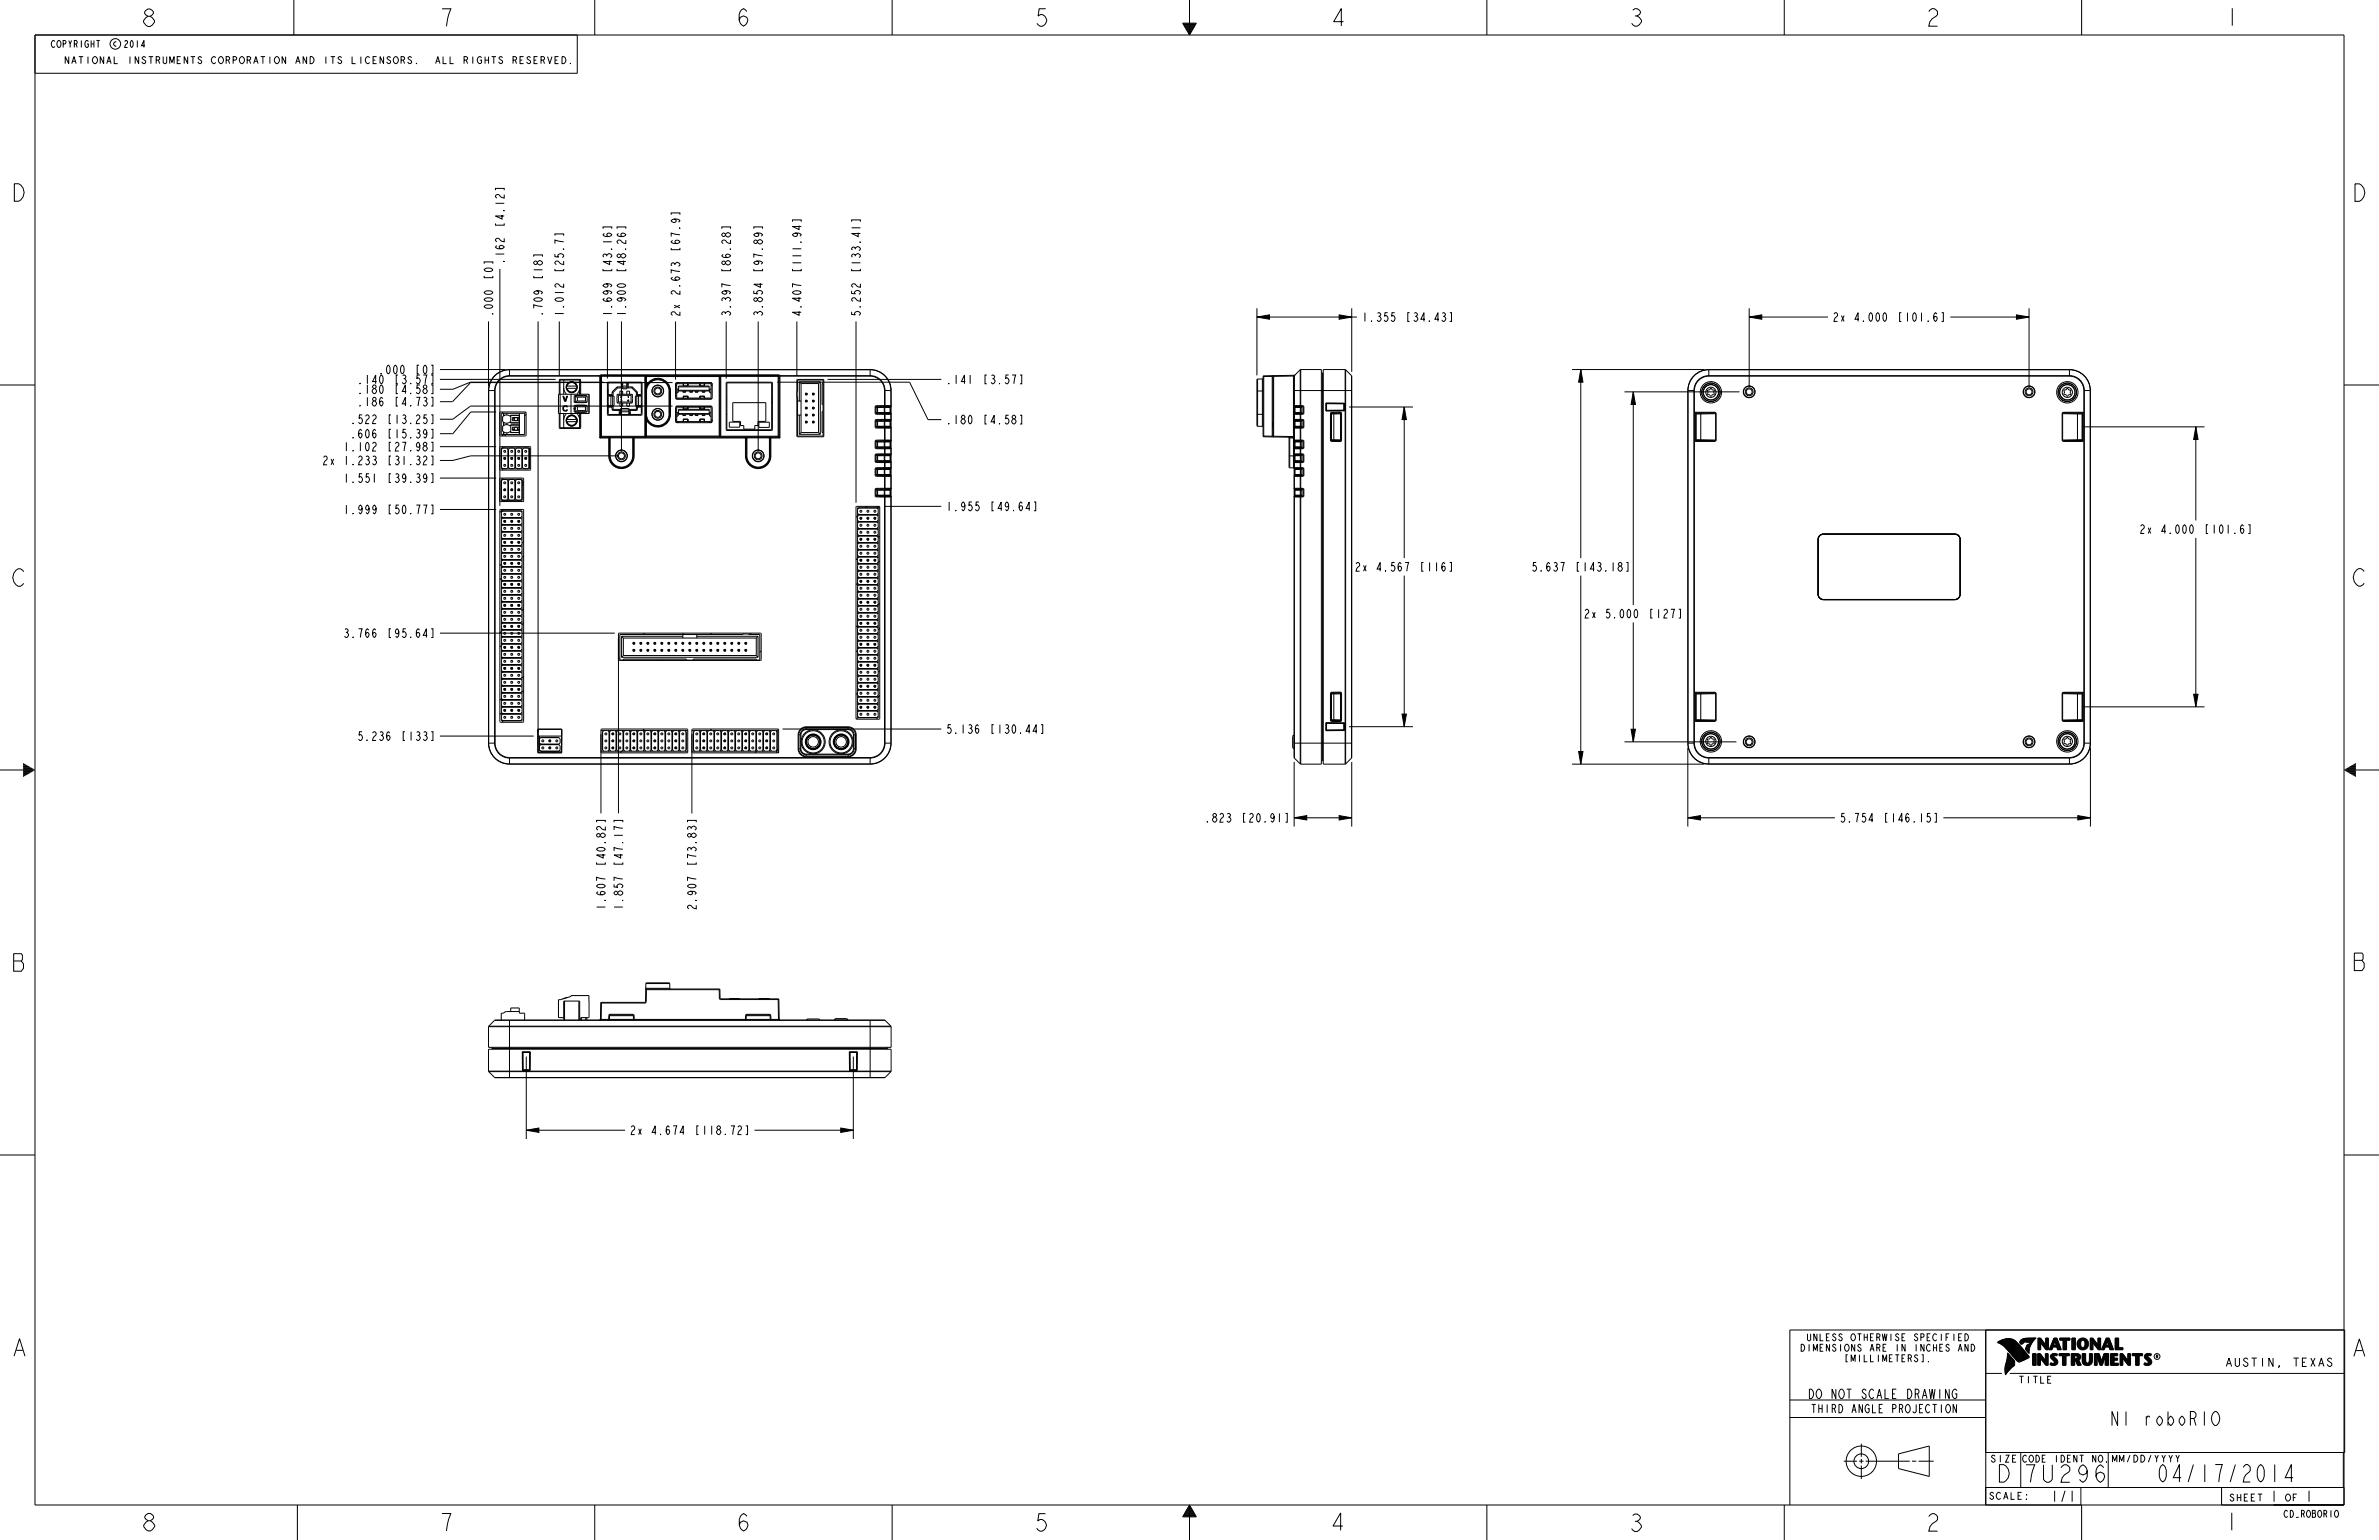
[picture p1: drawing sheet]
<svg xmlns="http://www.w3.org/2000/svg" width="864mm" height="559mm" viewBox="0 0 864 559" stroke-linecap="round" stroke-linejoin="round" font-family="sans-serif">
<defs><g id="words">
<g font-size="8.3">
<text x="50.9" y="9.6">8</text>
<text x="158.9" y="9.5">7</text>
<text x="266.7" y="9.5">6</text>
<text x="374.8" y="9.5">5</text>
<text x="482.5" y="9.5">4</text>
<text x="590.7" y="9.5">3</text>
<text x="698.6" y="9.5">2</text>
<text x="807.2" y="9.3">1</text>
<text x="3.6" y="73">D</text>
<text x="853.3" y="73.1">D</text>
<text x="3.8" y="212.7">C</text>
<text x="853.5" y="212.7">C</text>
<text x="3.8" y="352.4">B</text>
<text x="853.5" y="352.2">B</text>
<text x="3.9" y="492.1">A</text>
<text x="853.3" y="492.2">A</text>
<text x="724.2" y="537.8">D</text>
<text x="733.9" y="537.9">7U296</text>
<text x="783.2" y="537.8">04/17/2014</text>
<text x="51" y="555.5">8</text>
<text x="158.9" y="555.5">7</text>
<text x="266.8" y="555.5">6</text>
<text x="374.8" y="555.6">5</text>
<text x="482.3" y="555.3">4</text>
<text x="590.7" y="555.7">3</text>
<text x="698.6" y="555.6">2</text>
<text x="807" y="555.3">1</text>
</g>
<text font-size="6.6" x="766.2" y="517.3">NI roboRIO</text>
<g font-size="5.2">
<text x="744.5" y="544.9">1/1</text>
<text x="823.9" y="544.9">1</text>
<text x="836.6" y="544.9">1</text>
</g>
<text font-size="4.5" x="656.8" y="507.5">DO NOT SCALE DRAWING</text>
<g font-size="4.1">
<text x="183" y="82.7" transform="rotate(-90 183 82.7)">[4.12]</text>
<text x="183" y="96" transform="rotate(-90 183 96)">.162</text>
<text x="246.8" y="91.6" transform="rotate(-90 246.8 91.6)">[67.9]</text>
<text x="178.9" y="101.7" transform="rotate(-90 178.9 101.7)">[0]</text>
<text x="196.9" y="101.7" transform="rotate(-90 196.9 101.7)">[18]</text>
<text x="204.6" y="99.2" transform="rotate(-90 204.6 99.2)">[25.7]</text>
<text x="222.1" y="99.2" transform="rotate(-90 222.1 99.2)">[43.16]</text>
<text x="227.2" y="99.2" transform="rotate(-90 227.2 99.2)">[48.26]</text>
<text x="265.2" y="99.2" transform="rotate(-90 265.2 99.2)">[86.28]</text>
<text x="276.8" y="99.2" transform="rotate(-90 276.8 99.2)">[97.89]</text>
<text x="290.9" y="99.2" transform="rotate(-90 290.9 99.2)">[111.94]</text>
<text x="312.3" y="99.2" transform="rotate(-90 312.3 99.2)">[133.41]</text>
<text x="178.9" y="115" transform="rotate(-90 178.9 115)">.000</text>
<text x="196.9" y="115" transform="rotate(-90 196.9 115)">.709</text>
<text x="204.6" y="115" transform="rotate(-90 204.6 115)">1.012</text>
<text x="222.1" y="115" transform="rotate(-90 222.1 115)">1.699</text>
<text x="227.2" y="115" transform="rotate(-90 227.2 115)">1.900</text>
<text x="246.8" y="115" transform="rotate(-90 246.8 115)">2x 2.673</text>
<text x="265.2" y="115" transform="rotate(-90 265.2 115)">3.397</text>
<text x="276.8" y="115" transform="rotate(-90 276.8 115)">3.854</text>
<text x="290.9" y="115" transform="rotate(-90 290.9 115)">4.407</text>
<text x="312.3" y="115" transform="rotate(-90 312.3 115)">5.252</text>
<text x="494.2" y="116.6">1.355</text>
<text x="510.1" y="116.6">[34.43]</text>
<text x="665.1" y="116.6">2x 4.000</text>
<text x="688.6" y="116.6">[101.6]</text>
<text x="137.2" y="135.7">.000</text>
<text x="150.5" y="135.7">[0]</text>
<text x="129.5" y="139.2">.140</text>
<text x="129.5" y="142.8">.180</text>
<text x="142.9" y="139.2">[3.57]</text>
<text x="142.9" y="142.8">[4.58]</text>
<text x="343.3" y="139.3">.141</text>
<text x="356.6" y="139.3">[3.57]</text>
<text x="129.5" y="147.3">.186</text>
<text x="142.9" y="147.3">[4.73]</text>
<text x="127" y="153.7">.522</text>
<text x="140.3" y="153.7">[13.25]</text>
<text x="343.3" y="153.9">.180</text>
<text x="356.6" y="153.9">[4.58]</text>
<text x="127" y="159">.606</text>
<text x="140.3" y="159">[15.39]</text>
<text x="124.5" y="163.7">1.102</text>
<text x="140.3" y="163.7">[27.98]</text>
<text x="116.8" y="168.7">2x 1.233</text>
<text x="140.3" y="168.7">[31.32]</text>
<text x="124.5" y="175.1">1.551</text>
<text x="140.3" y="175.1">[39.39]</text>
<text x="343.3" y="185.3">1.955</text>
<text x="359.2" y="185.3">[49.64]</text>
<text x="124.5" y="186.4">1.999</text>
<text x="140.3" y="186.4">[50.77]</text>
<text x="776.5" y="193.6">2x 4.000</text>
<text x="800" y="193.6">[101.6]</text>
<text x="491.6" y="207.3">2x 4.567</text>
<text x="515.1" y="207.3">[116]</text>
<text x="555.7" y="207.3">5.637</text>
<text x="571.6" y="207.3">[143.18]</text>
<text x="574.8" y="224.3">2x 5.000</text>
<text x="598.3" y="224.3">[127]</text>
<text x="124.5" y="231.3">3.766</text>
<text x="140.3" y="231.3">[95.64]</text>
<text x="129.5" y="268.7">5.236</text>
<text x="145.4" y="268.7">[133]</text>
<text x="343.3" y="266.1">5.136</text>
<text x="359.2" y="266.1">[130.44]</text>
<text x="437.1" y="298.3">.823</text>
<text x="450.5" y="298.3">[20.91]</text>
<text x="667.7" y="298.3">5.754</text>
<text x="683.5" y="298.3">[146.15]</text>
<text x="219.7" y="314.5" transform="rotate(-90 219.7 314.5)">[40.82]</text>
<text x="226.1" y="314.5" transform="rotate(-90 226.1 314.5)">[47.17]</text>
<text x="252.7" y="314.5" transform="rotate(-90 252.7 314.5)">[73.83]</text>
<text x="219.7" y="330.4" transform="rotate(-90 219.7 330.4)">1.607</text>
<text x="226.1" y="330.4" transform="rotate(-90 226.1 330.4)">1.857</text>
<text x="252.7" y="330.4" transform="rotate(-90 252.7 330.4)">2.907</text>
<text x="228.5" y="411.7">2x 4.674</text>
<text x="252" y="411.7">[118.72]</text>
</g>
<g font-size="4">
<text x="807.6" y="495.8">AUSTIN,</text>
<text x="831.4" y="495.8">TEXAS</text>
<text x="657.9" y="512.7">THIRD ANGLE PROJECTION</text>
</g>
<g font-size="3.3">
<text x="18.3" y="17.2">COPYRIGHT</text>
<text x="40.6" y="16.8">c 2014</text>
<text x="23" y="23.1">NATIONAL</text>
<text x="45.3" y="23.1">INSTRUMENTS</text>
<text x="75" y="23.1">CORPORATION</text>
<text x="104.8" y="23.1">AND</text>
<text x="114.7" y="23.1">ITS</text>
<text x="124.6" y="23.1">LICENSORS.</text>
<text x="154.3" y="23.1">ALL</text>
<text x="164.2" y="23.1">RIGHTS</text>
<text x="181.5" y="23.1">RESERVED.</text>
<text x="654.1" y="490.3">DIMENSIONS ARE IN INCHES AND</text>
<text x="656.3" y="486.5">UNLESS OTHERWISE SPECIFIED</text>
<text x="669.7" y="494.1">[MILLIMETERS].</text>
<text x="732.5" y="501.9">TITLE</text>
<text x="722.3" y="530.6">SIZE</text>
<text x="733.9" y="530.6">CODE IDENT NO.</text>
<text x="766.4" y="530.6">MM/DD/YYYY</text>
<text x="721.8" y="544.1">SCALE:</text>
<text x="809" y="544.7">SHEET</text>
<text x="828.8" y="544.7">OF</text>
<text x="829.4" y="550.6">CD_ROBORIO</text>
</g>
<text font-size="1.4" x="782.5" y="492.8">R</text>
</g></defs>
<g fill="none" stroke="#000" stroke-width=".36">
<path d="M12.7 12.7h838.2v533.4h-838.2zM106.7 0v12.7M209.6 12.7v13.9h-196.9M215.9 0v12.7M323.9 0v12.7M429.3 8.4h5l-2.5 4.3zM429.5 8.6h4.6M429.6 8.9h4.4M429.7 9.1h4.2M429.9 9.4h3.8M430 9.7h3.6M430.2 9.9h3.2"/>
<path d="M430.3 10.2h3M430.5 10.4h2.6M430.6 10.7h2.4M430.8 10.9h2M430.9 11.2h1.8M431.1 11.4h1.4M431.2 11.7h1.2M431.4 11.9h.8M431.5 12.2h.6M431.7 12.4h.2M431.8 0v12.7M539.8 0v12.7"/>
<path d="M647.7 0v12.7M755.7 0v12.7M103.7 20.5v2.6l-1.3-2.6v2.6M112.6 20.5a1.28 1.28 0 0 1 1.4 1.3 1.28 1.28 0 0 1-1.4 1.3zM124 21l-.5-.5-.8 .5 .2 .4 1.1 .8-.2 .7-.6 .2-.6-.6M151.2 22.9l.1 .2zM178.5 20.5h1.5M204 20.5a1.28 1.28 0 0 1 1.4 1.3 1.28 1.28 0 0 1-1.4 1.3zM207 22.9l.2 .2zM0 139.7h12.7M185 136.5h32.5M185 134.2a7.5 7.5 0 0 0-7.6 7.5v128a7.5 7.5 0 0 0 7.6 7.5h130.9a7.5 7.5 0 0 0 7.5-7.5"/>
<path d="M185 134.1a7.6 7.6 0 0 0-7.7 7.6M185 136.5a5.2 5.2 0 0 0-5.3 5.2M185 134.1v2.4M185 134.1h130.9M205.6 139.9v1.2M206.9 138.6h1.3M207.8 138.6l1.2 .7 .4 .9-3.8-.1 .8-1.1 .9-.4M209.4 139.9v1.2M217.5 136.5l.2 .1M217.6 136.3l-.1 .2M217.6 136.3h-32.6a5.4 5.4 0 0 0-5.5 5.4v128a5.4 5.4 0 0 0 5.5 5.4h130.9a5.4 5.4 0 0 0 5.4-5.4l-.2-89.6M217.7 136.6v22.3"/>
<path d="M218 136.6v21.8M218 136.6h-.3M218 136.5v.1M218 136.4l.1 .1M218 136.4v.1M218 136.4h.1M218 136.3v.1M218 136.3h-.4M218.1 136.5l16.2 .1M218.1 136.5v21.8M218.2 136l-.6 .3M218.2 136h64.4"/>
<path d="M218.2 136v.2M218.2 136.2l-.2 .1M218.2 136.2h64.4M218.2 136.2l.1 .1M218.3 136.3h15.8M218.3 136.3v22.3M218.3 136.3l-.2 .2M220.6 138.7h12.4v11.9h-12.4zM220.8 138.9h12v11.5h-12zM225.5 139.3h.5M225.5 139.7h.5M225.5 138.9v1.9"/>
<path d="M225.5 139.4h.5M226 138.9v2.2h1.5v-2.2M227.5 139.3h.5M227.5 139.7h.5M227.5 139.4h.5M228 138.9v1.9M234.1 136.3h.5M234.1 136.3v22.3M234.3 136.6v21.7M234.3 136.6h.1M234.4 139.8h.3M234.4 136.6h26.9"/>
<path d="M234.4 139.8v1.3M234.4 136.6v3.2M234.6 136.3l-.3 .3M234.6 136.3l.1 .1M234.7 136.4h26.4M234.7 139.8l-.2 1.3M234.7 136.4v3.4M234.7 136.4l-.3 .2M234.7 139.8a4.6 4.6 0 0 1 5.2-2.4 4.6 4.6 0 0 1 3.5 4.5M245.2 139.9h.4M245.3 139.1l.4-.3 12.6 .1 .2 .4v5.3l-.5 .2h-12.5l-.3-.5zM246.2 138.8v.4"/>
<path d="M246.2 138.9l-.8 .2-.1 .8M247.9 139.2l.2 .3M248.1 139.5v.1M248.1 139.2v.3M248.1 139.5v.6M248.1 139.5h.1M248.1 139.7h.1M248.1 139.8h.1M248.1 139.2v.8M249.6 139.2l.1 .8M249.7 139.5h.1M249.7 139.7h.1"/>
<path d="M249.7 139.8h.1M249.7 139.5v.2M249.7 139.2v.3M249.8 139.2l-.1 .9M253.9 139.2l.2 .4M254.1 139.8v.3M254.1 139.5v-.3v.8M254.1 139.5v.3M254.1 139.5h.1M254.1 139.7h.1M254.1 139.8h.1M255.6 139.2l.1 .8"/>
<path d="M255.7 139.5h.1M255.7 139.7h.1M255.7 139.5v.3M255.7 139.2v.3M255.7 139.8v.3M255.7 139.5v.1M255.8 139.2l-.1 .3M257.5 138.9l.9 .2v.8M257.5 138.8v.4M258.1 139.9h.4M261.1 136.4l.2 .2M261.1 136.4v22.1"/>
<path d="M261.1 136.3v.1M261.1 136.3l.3 .3M261.4 136.6h-.1M261.4 136.6v21.7M261.6 136.3h-.5M261.6 136.3v22.2M261.6 136.3h20.9M263.7 138.8h16.6v17.3h-16.6zM263.9 138.9h16.2v17h-16.2zM282.5 136.3v22.2M282.5 136.3h.1M282.5 136.3l.2 .3"/>
<path d="M282.6 136.2l.2 .1M282.6 136.2l-.1 .1M282.6 136l.6 .3M282.6 136v.2M282.7 136.6h-21.3M282.7 136.6v21.7M282.8 136.3h.1M282.8 136.3l.1 .1M282.9 136.4v.2M282.9 136.4l-.2 .2M282.9 136.6h.2M282.9 136.6v21.8"/>
<path d="M283.1 136.6v22.3M283.2 136.3h-.3M283.2 136.3l.2 .2M283.2 136.3h32.7a5.4 5.4 0 0 1 5.4 5.4l-.2 5.7M283.4 136.5l-.3 .1M283.4 136.5h32.5M289.3 137.7l9.7 .1-.1 20.7-9.6-.2zM289.5 137.9h9.3v1.3h-.4v7.6h.4v2.5h-.4v7.7h.4v1.2h-9.3v-14.2h-.2zM290.2 138.5h7.6M290.2 138.5v7M290.2 138.5l.6 .7M290.8 139.2v17.8"/>
<path d="M290.8 139.2h6.3M297.1 139.2v17.8M297.8 138.5v19.1M297.8 138.5l-.7 .7M315.9 134.1a7.6 7.6 0 0 1 7.6 7.6M315.9 136.5a5.2 5.2 0 0 1 5.2 5.2M315.9 134.2a7.5 7.5 0 0 1 7.5 7.5M315.9 134.1v2.4M456.5 137.5l-.2 .3v16.6l.2 .3M456.5 137.5v17.2M458.3 137.5v17.2M458.3 137.5h-1.8"/>
<path d="M458.5 136.6h.3M458.5 136.6v21.6M458.5 137.3l-.2 .2M458.8 136.4l-.3 .2M458.8 136.4v.2M458.8 136.6v21.6M461.8 136.3v.3M461.8 136.6v21.7M461.8 136.6h-3M462.1 136.6h.2M462.1 136.6h-.3M462.1 136.6v21.7"/>
<path d="M462.3 136.6v-.3l-.2 .3M462.3 136.6v21.7M469.3 136.4l.2 .2M469.3 136.4l-7 .2M469.5 136.3h.3M469.5 136.3l-.2 .1M469.5 136.6h.3M469.5 136.6v21.8M469.8 136.2l-.3 .1M469.8 136.2l-11 .2M469.9 136.3h-.1M469.9 136.3l-.1 .2"/>
<path d="M469.9 136.3v138.8M470.1 136l-.3 .2M472 134.2l.2 13.2M472 134.2l-2.1 2.1M472.2 134.1h7.5v143.2h-7.5M472.2 134.1l-.2 .1M472.2 134.1v13.1M480.1 135.4v140.6M480.1 135.4h-.4M480.3 135.3l-.2 .1M488.3 134.1l.2 .1M488.3 134.1h-7.9v143.2h7.9"/>
<path d="M488.3 134.1v143.2M488.5 134.2l2.1 2.1M488.5 134.2v143M490.6 136.3v138.8M616.5 137.9l1.5-1.1 2.3-.5h130.9a5.4 5.4 0 0 1 5.4 5.4v128a5.4 5.4 0 0 1-5.4 5.4h-130.9a5.4 5.4 0 0 1-5.4-5.4v-128l.5-2.3zM620.3 134.1a7.6 7.6 0 0 0-7.6 7.6M620.3 136.5a5.2 5.2 0 0 0-5.2 5.2M620.3 136.5h130.9M620.3 134.1h130.9M620.3 134.1v2.4M751.2 134.2a7.5 7.5 0 0 1 7.6 7.5v128a7.5 7.5 0 0 1-7.6 7.5h-130.9a7.5 7.5 0 0 1-7.5-7.5v-128a7.5 7.5 0 0 1 7.5-7.5M751.2 136.5a5.2 5.2 0 0 1 5.3 5.2"/>
<path d="M751.2 134.1v2.4M751.2 134.1a7.6 7.6 0 0 1 7.6 7.6M850.9 139.7h12.7M177.3 141.7v128M177.3 141.7h2.4M179.7 141.7v128M181.5 149.6h9.4v8.5h-9.4zM182 150h8.5v7.7h-8.5zM182.8 150v1M182.8 153.2v1.3M182.8 156.7v1M182.9 150v.9"/>
<path d="M182.9 153.3v1.1M182.9 156.8v.9M184 150v.6M184 153.6v.5M184 157.1v.6M185.4 150.7h3.1v2.7h-3.1zM185.4 154.2v2.7h3.1v-2.7M186 151.5v1.2M186 155v1.2M188.6 154.2h-3.2v.4a2.35 2.35 0 0 0-2.9 0v2a2.35 2.35 0 0 0 2.9 0v.4h3.2M188.6 150.7h-3.2v.4a2.35 2.35 0 0 0-2.9 0v2a2.35 2.35 0 0 0 2.9 0v.4h3.2M188.6 150v7.7"/>
<path d="M202.7 143.1h11.1v7h-11.1zM203 143.1l.1-5.4h7.4l.3 .2v5.2M203 150.1v5.1l.3 .3 7.4-.1 .1-5.3M203.3 143.1v7M204.3 143.7h.3l.5 1.7 .6-1.7h.3l-.7 2h-.3zM204.6 147.9v.6M204.6 148.5l.2 .4M204.6 148.5h.1M204.6 147.9h.1M204.6 147.7v.2M204.6 150.1v4.8l.3 .3h5.4l.1-5.1M204.6 140.7l.3 1.3 .6 .8-.2 .3"/>
<path d="M204.6 143.1v-4.9l.3-.3h5.4l.1 5.2M204.7 147.6l-.1 .1M204.8 148.9l1.1-.2v.2M204.8 148.9h.1M205.3 150.1l.2 .2-.6 .8-.3 1.3M205.6 147.2l.1 .1M205.6 147.2h.1M205.6 149.2h.1M205.6 147.2h-.8a1.21 1.21 0 0 0-.2 1.9l1 .1M205.6 140.1v.8M205.6 152.2v.8M205.6 152.9l.4 .9 1.3 .7"/>
<path d="M205.6 152v1.2M205.6 140.8l.8 1.2 .9 .4M205.6 153h3.8M205.6 140.9h3.8M205.6 152.2h3.8M205.7 147.3l.2 .2M205.7 149.1h.1M205.7 147.3h.1M205.7 149.1l-.1 .1M205.9 152.2a1.72 1.72 0 0 1 1.6-1.3 1.72 1.72 0 0 1 1.7 1.3M205.9 140.1a1.72 1.72 0 0 1 1.6-1.3 1.72 1.72 0 0 1 1.7 1.3M205.9 153a1.72 1.72 0 0 0 1.6 1.3 1.72 1.72 0 0 0 1.7-1.3"/>
<path d="M205.9 140.9a1.72 1.72 0 0 0 1.6 1.3 1.72 1.72 0 0 0 1.7-1.3M205.9 147.5v.2l-.6-.2-.6 .1M205.9 148.9h.1M205.9 147.5h.1M205.9 148.9l-.2 .2M206.9 150.7h1.3M206.9 154.5h1.3M206.9 142.4h1.3M207.1 154.6h.9M207.1 142.5h.9M207.1 150.7h.9M207.3 150.7l-1.3 .7-.4 .9"/>
<path d="M207.3 143.1v7M207.8 150.7l1.2 .7 .4 .9M208.4 143.6h4.7v2.4h-4.7zM208.4 147.1h4.7v2.4h-4.7zM208.4 148.1h.5v.5h-.5M208.7 147.1h.1M208.7 146h.1M208.7 147.1l.1 .1M208.7 143.6h.1M208.7 143.6l.1 .1M208.7 149.5h.1M208.8 147.2h.1"/>
<path d="M208.8 147.2h4M208.8 145.9h4M208.8 145.9l-.1 .1M208.8 149.4h4M208.8 143.7h.1M208.8 143.7h4M208.8 149.4l-.1 .1M208.8 149.4h.1M208.8 145.9h.1M208.8 147.2l.8 .4h2.9M208.8 143.7l.8 .4h2.9M208.8 143.7v2.2"/>
<path d="M208.8 147.2v.9M208.8 148.6v.8M209.4 140.8l-.7 1.2-.9 .4M209.4 152v1.2M209.4 152.9l-.7 1.2-.9 .4M209.6 144.1v1.4M209.6 147.6v1.4M209.8 150.1l-.2 .2 .5 .8 .3 1.3M210.4 140.7l-.3 1.3-.5 .8 .2 .3M212.5 144.1v1.4M212.5 147.6v1.4M212.5 149l.3 .4"/>
<path d="M212.5 149h-2.9l-.8 .4M212.5 145.5l.3 .4M212.5 145.5h-2.9l-.8 .4M212.8 149.4v.1M212.8 143.7l-.3 .4M212.8 145.9l.1 .1M212.8 147.2l-.3 .4M212.8 143.6v.1M212.8 149.5h.1M212.9 146h.1M212.9 147.1l-.1 .1M212.9 143.6h-.1"/>
<path d="M212.9 147.1h.1M217.7 158.9h3.5M218 158.4l.2 .3M218 158.4l-.3 .5M218.1 158.3l.2 .3M218.1 158.3l-.1 .1M218.2 158.7h2.8M218.2 158.7l-.5 .2M218.3 158.6h15.8M218.3 158.6l-.1 .1M220.8 141.5v1.3M220.8 146.5l-.1 1.3 1.5-.1"/>
<path d="M220.8 143.7h2.1v3.5h-2.1M220.8 143.2h1.4M220.8 148.1v1.5M221 158.7l.2 .2M221 158.7v6.7M221 158.6l.3 .3M221 158.6v.1M221.1 143.2v.5M221.1 147.2v.5M221.2 143.2v.5M221.2 147.2v.5M221.2 158.9h.1"/>
<path d="M221.3 158.9l-.1 6.5a4.4 4.4 0 0 0 4.4 4.4M221.3 158.9h-.1M221.5 143.2v.5M221.5 147.2v.5M221.5 158.6h-.5M221.5 158.6v6.8M221.5 158.6h8.2M221.6 143.3v.4M221.6 147.2v.4M221.6 143.3l.3 .3M221.6 147.6h.6M221.6 143.3h.6"/>
<path d="M221.8 143.7v3.5M221.9 147.3l-.3 .3M221.9 143.6v.1M221.9 147.2v.1M221.9 147.3h.7M221.9 143.6h.7M222.2 142.4h.4M222.2 148.5l.4 .4M222.2 142.4v.9M222.2 147.6v.9M222.2 143.3l.3 .3M222.2 148.5h.4"/>
<path d="M222.3 142.1l.3 .3M222.3 142.1l-.1 .3M222.4 143.7v3.5M222.5 147.3l-.3 .3M222.6 148.5v.1M222.6 142.4v1.2M222.6 147.3v1.2M222.6 142.4h.1M222.6 148.6v.3M222.6 148.6h2.6l.1 .9M222.6 148.9h2.6M223.9 140.5l-1.6 1.6"/>
<path d="M223.9 140.5l.3 .3M224 143.2l5.4-.1 .3 1.6-.2 1.4-5.4 .1-.2-1.5zM224.1 143.1l.4 .4M224.2 140.8l-1.6 1.6M224.2 140.8h.1M224.2 140.4v.4M224.2 140.8h5.2M224.2 140.4h1.8M224.2 140.4l-.3 .1M224.5 145.9h4.6M224.5 145.9l-.4 .3M224.5 143.5v2.4"/>
<path d="M224.5 143.5h4.6M224.8 150.1h.5M224.8 150h.5M224.8 149.7h.5M224.8 148.9v1.5M225 143.1v-1.2h1v1.2M225 146.3v1.1h1v-1.1M225.2 149.2h.1M225.3 149.4h3M225.3 150.4v-2.2h3v2.2M225.4 145.5h.1M225.3 148.8h3"/>
<path d="M225.3 145.6h.1M225.3 145.2h.1M225.3 143.8v.1M225.4 145.5v.1M225.4 143.8v.1M225.4 145.1v.1M225.4 145.6h.1M225.4 145.6l.1 .1M225.4 145.6h.2M225.4 143.8h.1M225.4 145.1h.1M225.5 145.7h.1"/>
<path d="M225.5 145.1h-.1M225.5 143.8h-.1M225.5 145.3v.1M225.5 145.3h.1M225.5 145.4h.1M225.5 145.1h.1M225.5 143.7l-.2 .1M225.5 145l-.2 .2M225.5 145h.1M225.5 140.1h2.5M225.5 145l.2 .1M225.6 145.4h.1"/>
<path d="M225.6 145.1h.1M225.6 143.8h.1M225.6 143.7h.1M225.6 143.7l-.1 .1M225.6 145.6v.1M225.6 145.6h.1M225.6 143.7l.2 .1M225.7 144l-.4 .4h.5l-.4-.1 .4-.3M225.7 145.6h-.1M225.7 145.3h-.1M225.7 145.1v.1M225.7 143.8v.1"/>
<path d="M225.7 145.3v.1M225.7 145.4v.1M225.7 145.5v.1M225.7 143.9v.1M225.7 145.2v.1M225.7 143.9h.1M225.7 145.2h.1M225.7 145.5h.1M225.7 145.3h.1M225.7 145.6h.1M225.7 145.4l.1 .1M225.7 145.1l.1 .1"/>
<path d="M225.8 145.2l-.1 .1M225.8 145.2h.1M225.8 143.8v.1M225.8 145.5l-.1 .1M225.8 143.9v.1M225.8 143.9h.1M225.8 145.5h.1M227.5 140.4h1.9M227.5 143.1v-1.2h1v1.2M227.5 146.3v1.1h1v-1.1M228.1 143.7v.7zM228.1 145l.1 .7-.1-.6-.2 .3 .4 .1h-.5z"/>
<path d="M228.3 150.1h.5M228.3 150h.5M228.3 149.7h.5M228.3 149.2h.1M228.4 148.9h2.6M228.8 148.9v1.5M229.1 143.5v2.4M229.1 145.9l.3 .3M229.4 140.4l.3 .1M229.4 140.4v.4M229.4 140.8h.1M229.4 140.8l1.6 1.6"/>
<path d="M229.4 143.1l-.3 .4M229.7 140.5l-.3 .3M229.7 140.5l1.6 1.6M229.7 158.6h.5M229.7 158.6v6.8M229.9 158.9h-8.6M229.9 158.9v6.5M229.9 158.9h.1M230 158.9h40.9M230 158.9h.1M230.2 158.6l-.3 .3M230.2 158.6v.1"/>
<path d="M230.2 158.7l-.2 .2M230.2 158.7v6.7M230.2 158.7h40.4M231 148.6v.3M231 148.6h-2.6l-.1 .9M231 142.4h.1M231 148.5v.1M231 142.4h.4M231 142.4v1.2M231 147.3v1.2M231 148.5h.4M231 147.3h.6"/>
<path d="M231 143.6h.6M231.1 147.3l.3 .3M231.2 143.7v3.5M231.3 142.1l.1 .3M231.3 142.1l-.3 .3M231.4 148.5l-.4 .4M231.4 143.3l-.3 .3M231.4 142.4v.9M231.4 147.6v.9M231.4 147.6h.5M231.4 143.3h.5M231.4 143.2h1.4"/>
<path d="M231.6 143.6v.1M231.6 147.2v.1M231.6 147.3l.3 .3M231.8 143.7v3.5M231.9 143.3l-.3 .3M231.9 143.3v.4M231.9 147.2v.4M232.1 143.2v.5M232.1 147.2v.5M232.4 143.2v.5M232.4 147.2v.5M232.5 143.2v.5"/>
<path d="M232.5 147.2v.5M232.8 148.1v1.5M232.8 141.5v1.3M232.8 146.5l.1 1.3-1.5-.1M232.8 143.7h-2.1v3.5h2.1M234.3 158.3l.3 .3M234.3 158.3h-16.2M234.4 158.2l-.1 .1M234.4 158.2l.3 .3M234.4 152.4v5.8M234.4 158.2h26.9M234.4 152.4h.3"/>
<path d="M234.4 151.1v1.3M234.4 141.1h.1M234.4 151.1h.1M234.4 141.1v.8M234.4 141.9a4.4 4.4 0 0 1 4.4-4.4 4.4 4.4 0 0 1 4.3 4.4M234.4 150.3v.8M234.4 150.3a4.4 4.4 0 0 0 4.4 4.4 4.4 4.4 0 0 0 4.3-4.4M234.4 150.3h.3M234.4 141.9h.3M234.4 150.3a4.3 4.3 0 0 0 4.4 4.4 4.3 4.3 0 0 0 4.3-4.4M234.4 141.9v8.4M234.4 141.9a4.3 4.3 0 0 1 4.4-4.4 4.3 4.3 0 0 1 4.3 4.4"/>
<path d="M234.5 151.1l.2 1.3M234.5 141.1h-.1M234.6 158.6h-.5M234.7 158.5l-.1 .1M234.7 152.4v6.1M234.7 158.5h26.4M234.7 150.3a4.1 4.1 0 0 0 4.1 4.1 4.1 4.1 0 0 0 4.1-4.1M234.7 141.9v8.4M234.7 141.9a4.1 4.1 0 0 1 4.1-4.1 4.1 4.1 0 0 1 4.1 4.1M242.9 141.9v8.4M242.9 150.3h.5M242.9 141.9h.5"/>
<path d="M243.1 141.9v8.4M243.4 150.3a4.6 4.6 0 0 1-3.5 4.5 4.6 4.6 0 0 1-5.2-2.4M243.4 141.9v8.4M245.2 152.3h.4M245.3 147.6l.4-.3 12.6 .1 .2 .4v5.3l-.5 .3-12.5-.1-.3-.4zM245.3 152.3l.1 .8 .8 .2M245.6 149.5l.5 .3M245.6 141l.5 .3M245.6 144.8l.1-5.6h12.3l.1 5.6M245.6 147.4h12.5M245.6 144.4h12.5M245.6 147.7h12.5"/>
<path d="M245.6 144.7h12.5M246.1 142.4l-.5 .3M246.1 150.9l-.5 .3M246.1 141.3v1.1M246.1 149.8v1.1M246.1 149.8h.1M246.1 141.3h.1M246.1 150.9h.1M246.1 142.4h.1M246.2 153v.4M246.3 150.1h11.1M246.3 148.8h11.1"/>
<path d="M246.3 141.6h11.1M246.3 140.4h11.1M246.3 140.1h11.1v1.8h-11.1zM246.3 148.5h11.1v1.8h-11.1zM247.9 150.3v.5h1v-.5M247.9 150.6h1M247.9 142.2h1M248 147.7l.1 .2M248.1 147.9v.1M248.1 144.2l-.1 .2M248.1 147.7v.3M248.1 144.2h.1"/>
<path d="M248.1 144v.2M248.1 152.6l-.2 .4M248.1 148h.1M248.1 148v.4M248.1 144.2v.2M248.1 144.1h.1M248.1 152.7h.1M248.1 152.7v.3M248.1 143.7v.3M248.1 148.4h1.6M248.1 143.7h1.6M248.1 143.7v.1"/>
<path d="M248.1 152.5h.1M248.1 144v.1M248.1 152.4v.1M248.1 152.1h.1M248.1 152.4h.1M248.1 152.1v.6M248.1 152.1h1.6M248.1 148.1v.1M248.1 143.8v.6M248.1 148.4h.1M248.1 143.8h1.6M248.1 140v.1"/>
<path d="M248.1 152.1v.9M248.1 147.7v.7M248.9 141.9v.4h-1v-.4M249.7 147.7v.7M249.7 152.7h.1M249.7 148h.1M249.7 144.2h.1M249.7 152.1l-.1 .9 .1-.6M249.7 140v.1M249.7 152.5h.1M249.7 148.4h.1M249.7 143.8v.6"/>
<path d="M249.7 148.1v.1M249.7 144.1h.1M249.7 152.4h.1M249.7 152.1v.6M249.7 152.1h.1M249.7 152.4v.1M249.7 143.9h.1M249.7 143.9v.2M249.7 143.7v.1M249.7 143.7v.3M249.7 152.7v.3M249.7 148v.4"/>
<path d="M249.7 144.2v.2M249.7 152.6l.1 .4M249.7 144v.2M249.7 147.7v.3M249.7 147.9v.1M249.7 144.2l.1 .2M249.8 147.7l-.1 .2M250.4 150.3v.5h1v-.5M250.4 150.6h1M250.4 142.2h1M251.4 141.9v.4h-1v-.4M252.4 150.3v.5h1v-.5"/>
<path d="M252.4 150.6h1M252.4 142.2h1M253.4 141.9v.4h-1v-.4M254 147.7l.1 .3M254.1 144.2l-.1 .2M254.1 147.7v.3M254.1 144.2h.1M254.1 152.6l-.2 .4M254.1 152.4v.3M254.1 148h.1M254.1 148v.4M254.1 144.2v.2"/>
<path d="M254.1 148.1v.1M254.1 148.1h.1M254.1 144.1h.1M254.1 152.7h.1M254.1 143.9h.1M254.1 143.7v.5M254.1 148.4h1.6M254.1 143.7h1.6M254.1 143.7v.1M254.1 143.9v.2M254.1 152.5h.1M254.1 152.4v.1"/>
<path d="M254.1 152.1h.1M254.1 152.4h.1M254.1 152.1v.3M254.1 152.1h1.6M254.1 143.8v.6M254.1 148.4h.1M254.1 143.8h1.6M254.1 140v.1M254.1 152.1v.9v-.3M254.1 147.7v.7M254.9 150.3v.5h1v-.5M254.9 150.6h1"/>
<path d="M254.9 142.2h1M255.7 147.7v.7M255.7 152.7h.1M255.7 148h.1M255.7 144.2h.1M255.7 152.1v.9v-.6M255.7 140v.1M255.7 148.4h.1M255.7 143.8v.6M255.7 148.1v.1M255.7 144.1h.1M255.7 152.1v.3"/>
<path d="M255.7 152.1h.1M255.7 152.4v.1M255.7 143.9h.1M255.7 143.9v.2M255.7 143.7v.1M255.7 143.7v.3M255.7 152.7v.3M255.7 148v.2M255.7 144.2v.2M255.7 152.4v.3M255.7 152.6l.1 .4M255.7 148.2v.2"/>
<path d="M255.7 144v.2M255.7 147.7v.3M255.7 147.9v.1M255.7 144.2l.1 .2M255.8 147.7l-.1 .2M255.9 141.9v.4h-1v-.4M257.5 153v.4M257.6 150.9h.1M257.6 142.4h.1M257.6 149.8h.1M257.6 141.3h.1M257.6 150.9l.5 .3"/>
<path d="M257.6 142.4l.5 .3M257.6 141.3v1.1M257.6 149.8v1.1M258.1 147.4l-.1 5.6-12.3-.1-.1-5.5M258.1 141l-.5 .3M258.1 149.5l-.5 .3M258.1 152.3h.4M258.4 152.3v.8l-.9 .2M261.1 158.5h.1M261.1 158.5h.5M261.3 158.2l-.2 .3M261.3 158.2l.1 .1"/>
<path d="M261.4 158.3h21.3M261.4 158.3l-.3 .2M261.6 158.5h20.9M264.8 153.2h3.7v1.8h-3.7zM266 146.1h12v6.8h-2.8v1.5h-1.2v1.3h-4v-1.3h-1.2v-1.5h-2.8zM270.6 158.7l.3 .2M270.6 158.7v6.7M270.6 158.6l.3 .3M270.6 158.6v.1M270.9 158.9v6.5a4.4 4.4 0 0 0 4.3 4.4 4.4 4.4 0 0 0 4.4-4.4v-6.5M270.9 158.9h.1M271.1 158.6h-.5"/>
<path d="M271.1 158.6v6.8M271.1 158.6h8.2M275.5 153.2h3.8v1.9h-3.8zM279.3 158.6h.5M279.3 158.6v6.8M279.6 158.9h-8.7M279.6 158.9h.1M279.6 158.9h3.5M279.8 158.6l-.2 .3M279.8 158.6v.1M279.8 158.7l-.2 .2M279.8 158.7v6.7"/>
<path d="M279.8 158.7h2.8M282.5 158.5l.1 .2M282.5 158.5h.1M282.6 158.7l.5 .2M282.7 158.3l-.2 .2M282.7 158.3l.2 .1M282.9 158.4l.2 .5M282.9 158.4l-.3 .3M289.5 150.6h1.3M289.5 145.5h1.3M290.2 150.6v7M290.2 157.6h7.6"/>
<path d="M290.8 157l-.6 .6M290.8 157h6.3M292.4 152.8l.1 .2M292.4 150.3l.1 .2M292.4 147.7l.1 .2M292.4 145.2l.1 .2M292.4 142.7l.1 .1M292.4 142.7v.6M292.4 145.2v.6M292.4 147.7v.7M292.4 150.3v.6M292.4 152.8v.7"/>
<path d="M292.4 153.5h.6M292.4 152.8h.6M292.4 150.9h.6M292.4 150.3h.6M292.4 148.4h.6M292.4 147.7h.6M292.4 145.8h.6M292.4 145.2h.6M292.4 143.3h.6M292.4 142.7h.6M292.5 143.1l-.1 .2M292.5 145.7l-.1 .1"/>
<path d="M292.5 148.2l-.1 .2M292.5 150.8l-.1 .1M292.5 153.3l-.1 .2M292.5 142.8v.3M292.5 145.4v.3M292.5 147.9v.3M292.5 150.5v.3M292.5 153v.3M292.5 153.3h.4M292.5 153h.4M292.5 150.8h.4M292.5 150.5h.4"/>
<path d="M292.5 148.2h.4M292.5 147.9h.4M292.5 145.7h.4M292.5 145.4h.4M292.5 143.1h.4M292.5 142.8h.4M292.9 153.3l.1 .2M292.9 150.8l.1 .1M292.9 148.2l.1 .2M292.9 145.7l.1 .1M292.9 143.1l.1 .2M292.9 142.8v.3"/>
<path d="M292.9 145.4v.3M292.9 147.9v.3M292.9 150.5v.3M292.9 153v.3M293 142.7v.6M293 145.2v.6M293 147.7v.7M293 150.3v.6M293 152.8v.7M293 142.7l-.1 .1M293 145.2l-.1 .2M293 147.7l-.1 .2"/>
<path d="M293 150.3l-.1 .2M293 152.8l-.1 .2M294.9 152.8l.2 .2M294.9 150.3l.2 .2M294.9 147.7l.2 .2M294.9 145.2l.2 .2M294.9 142.7l.2 .1M294.9 142.7v.6M294.9 145.2v.6M294.9 147.7v.7M294.9 150.3v.6M294.9 152.8v.7"/>
<path d="M294.9 153.5h.7M294.9 152.8h.7M294.9 150.9h.7M294.9 150.3h.7M294.9 148.4h.7M294.9 147.7h.7M294.9 145.8h.7M294.9 145.2h.7M294.9 143.3h.7M294.9 142.7h.7M295.1 143.1l-.2 .2M295.1 145.7l-.2 .1"/>
<path d="M295.1 148.2l-.2 .2M295.1 150.8l-.2 .1M295.1 153.3l-.2 .2M295.1 142.8v.3M295.1 145.4v.3M295.1 147.9v.3M295.1 150.5v.3M295.1 153v.3M295.1 153.3h.3M295.1 153h.3M295.1 150.8h.3M295.1 150.5h.3"/>
<path d="M295.1 148.2h.3M295.1 147.9h.3M295.1 145.7h.3M295.1 145.4h.3M295.1 143.1h.3M295.1 142.8h.3M295.4 153.3l.2 .2M295.4 150.8l.2 .1M295.4 148.2l.2 .2M295.4 145.7l.2 .1M295.4 143.1l.2 .2M295.4 142.8v.3"/>
<path d="M295.4 145.4v.3M295.4 147.9v.3M295.4 150.5v.3M295.4 153v.3M295.6 142.7v.6M295.6 145.2v.6M295.6 147.7v.7M295.6 150.3v.6M295.6 152.8v.7M295.6 142.7l-.2 .1M295.6 145.2l-.2 .2M295.6 147.7l-.2 .2"/>
<path d="M295.6 150.3l-.2 .2M295.6 152.8l-.2 .2M297.1 157l.7 .6M317.7 155l.5 .3M317.7 149.9l.5 .4M317.7 155h.2M317.7 152.6h.2M317.7 149.9h.2M317.7 147.6h.2M317.7 147.6v2.3M317.7 152.6v2.4M317.9 155l.3 .1"/>
<path d="M317.9 149.9l.3 .2M317.9 152.8l.5 .1M317.9 152.7h.6M317.9 147.6v2.3M317.9 152.6v2.4M317.9 147.8l.5 .1M317.9 147.6l.6 .1M318.2 159.7l-.5 .4M318.2 152.2l-.5 .4M318.2 147.2l-.5 .4M318.2 159.7v.3M318.2 152.2v.3"/>
<path d="M318.2 147.2v.3M318.2 155.3l2.9 .1M318.2 150.3h.6M318.2 147.5l-.3 .1M318.2 152.5l-.3 .1M318.2 160l-.3 .1M318.2 150.1v.2M318.2 155.1v.2M318.2 155.1h.7M318.2 150.1h2.9M318.4 154.7l.1 .1M318.4 149.7l.1 .1"/>
<path d="M318.4 147.9h1.9M318.4 152.9h1.9M318.4 154.7h-.5M318.4 149.7h-.5M318.4 147.9v1.8M318.4 152.9v1.8M318.5 152.7l-.1 .2M318.5 147.7h.1M318.5 152.7h.1M318.5 147.7l-.1 .2M318.5 154.8l-.6 .1M318.5 149.8l-.6 .1"/>
<path d="M318.6 149.8h-.1M318.6 154.8h-.1M318.6 152.7h1.7M318.6 147.7h1.7M318.6 147.7v2.1M318.6 152.7v2.1M318.6 154.8h1.7M318.6 149.8h1.7M318.8 150.3h2.3M318.8 147.2l.1 .3M318.8 159.7l.1 .3M318.8 159.7h-.6"/>
<path d="M318.8 152.2h-.6M318.8 147.2h-.6M318.8 152.2l.1 .3M318.9 150.1l-.1 .2M318.9 155.1l-.1 .2M318.9 160h.1M318.9 147.5h.1M318.9 155.1h.1M318.9 150.1h.1M318.9 155.1h2.2M318.9 147.4l-.7 .1M318.9 152.5h-.7"/>
<path d="M318.9 152.5h.1M319.1 155.1h-.2M319.5 160l.8 .2M319.5 152.5l.8 .2M319.5 147.5l.8 .2M320.3 149.8l-.8 .3M320.3 154.8l-.8 .3M320.3 149.7h-1.9M320.3 154.7h-1.9M320.3 147.7v.2M320.3 149.7v.1M320.3 152.7v.2"/>
<path d="M320.3 154.7v.1M320.3 152.7l.7 .1M320.3 147.7h.7M320.3 152.9h.7M320.3 147.9h.7M321 149.7h-.7M321 154.7h-.7M321 154.7v.1M321 149.7v.1M321 147.9h.2M321 152.9h.2M321 147.9v1.8"/>
<path d="M321 152.9v1.8M321 149.7h.2M321 154.7h.2M321 149.8h-.7M321 154.8h-.7M321 152.8h.1M321 147.7h.1M321 147.7v.2M321 152.8v.1M321 149.8h.1M321 154.8h.1M321.1 155.4h2.4"/>
<path d="M321.1 150.3h2.4M321.1 159.7h2.4M321.1 152.2h2.4M321.1 147.2h2.4M321.1 141.7h2.4M321.1 159.7v.2M321.1 147.2v.2M321.1 152.2v.2M321.1 141.7v5.5M321.1 150.3v1.9M321.1 155.4v4.3M321.1 159.7h-2.3"/>
<path d="M321.1 152.2h-2.3M321.1 147.2h-2.3M321.1 159.9l-2.9 .1M321.1 152.4l-2.2 .1M321.1 147.4l-2.2 .1M321.1 150.1v.2M321.1 155.1v.3M321.1 150.1v2.3M321.1 155.1v4.8M321.1 149.8h.5M321.1 154.8h.5M321.1 152.8l.1 .1"/>
<path d="M321.1 147.7l.1 .2M321.2 154.7l-.1 .1M321.2 149.7l-.1 .1M321.2 149.7h.5M321.2 154.7h.5M321.2 147.9v1.8M321.2 152.9v1.8M321.6 149.8l-.8 .3h2.4M321.6 154.8l-.8 .3h2.4M321.6 152.7l-.5 .1M321.6 147.7h-.5M321.6 152.7l.1 .2"/>
<path d="M321.6 147.7l.1 .2M321.6 154.8h1.5M321.6 152.7h1.5M321.6 149.8h1.5M321.6 147.7h1.5M321.7 154.7l-.1 .1M321.7 149.7l-.1 .1M321.7 147.9h-.5M321.7 152.9h-.5M321.7 152.9h1.4M321.7 147.9h1.4M321.7 154.7h1.4"/>
<path d="M321.7 149.7h1.4M322 159.9l1.1 .3M322 152.5l1.1 .2M322 147.4l1.1 .3M322.2 152.5h.1M322.2 159.9v.1M322.2 147.4v.1M322.2 150v.1M322.2 155v.1M322.3 159.9l.2 .1M322.3 152.5h.1M322.3 147.4h.1"/>
<path d="M322.4 150.1h-.1M322.4 155.1h-.1M322.4 152.5h.1M322.4 147.4l.1 .1M322.4 147.4v.1M322.4 150v.1M322.4 155v.1M322.5 155.1h.7M322.5 150.1h.7M322.5 155.1h.1M322.5 150.1h.1M322.5 155.1h-.1"/>
<path d="M322.5 150.1h-.1M322.5 147.5h.1M322.5 152.5h.1M322.5 160h.1M322.5 155v.1M322.7 154.9l.3 .1M322.7 149.9l.3 .1M323 152.6h.5M323 147.6h.5M323 155l.2 .1M323 150l.2 .1M323 152.6h-.3"/>
<path d="M323 147.6h-.3M323 147.6v.1M323 149.9v.1M323 152.6v.1M323 154.9v.1M323 155h.5M323 150h.5M323.1 147.7h.1M323.1 152.7h.1M323.1 152.7v.2M323.1 147.7v.2M323.1 149.8h.1"/>
<path d="M323.1 154.8h.1M323.1 152.7l.1 .2M323.1 147.7l.1 .2M323.1 154.8v.1M323.1 149.8v.1M323.1 152.7l.1 .1M323.1 147.7l.1 .1M323.1 154.9l-1.1 .2M323.1 149.9l-1.1 .2M323.1 147.9v1.8M323.1 152.9v1.8M323.1 149.7h.1"/>
<path d="M323.1 154.7h.1M323.1 154.7v.1M323.1 149.7v.1M323.2 147.9h-.1M323.2 152.9h-.1M323.2 154.7l-.1 .1M323.2 149.7l-.1 .1M323.2 154.7h.1M323.2 149.7h.1M323.2 154.7l-.1 .2M323.2 149.7l-.1 .2M323.2 147.8v1.9"/>
<path d="M323.2 152.8v1.9M323.2 147.8v.1M323.2 152.8v.1M323.2 150.1h.2M323.2 155.1h.2M323.2 147.4l-.2 .2M323.2 152.4l-.2 .2M323.2 159.9l-.2 .2M323.2 159.9l-.7 .1M323.2 152.4l-.7 .1M323.2 147.4l-.7 .1M323.2 150.1l.3 .2"/>
<path d="M323.2 155.1l.3 .2M323.2 159.9h-2.4l.8 .3M323.2 152.4l-2.4 .1 .8 .2M323.2 147.4h-2.4l.8 .3M323.3 150.1l.1 .2M323.3 155.1l.1 .3M323.4 147.4h-.2M323.4 152.4h-.2M323.4 159.9h-.2M323.4 150.1l.1 .2M323.4 155.1l.1 .3M323.4 147.2l-.1 .2"/>
<path d="M323.4 152.2l-.1 .2M323.4 159.7l-.1 .2M323.4 141.7v128M323.5 147.2l-.1 .2M323.5 152.2l-.1 .2M323.5 159.7l-.1 .2M323.5 147.2l-.3 .2M323.5 152.2l-.3 .2M323.5 159.7l-.3 .2M456.3 150.3h2.2M456.3 141.9h2.2M456.5 154.7h1.8"/>
<path d="M458.3 154.7l.2 .3M458.5 158.2l.3 .3M458.5 158.2h.3M458.8 158.2v.3M458.8 158.5l10.7 .2M458.8 158.2l3 .1M461.8 158.3v.2M461.8 158.3h.3M462.1 153.2v1.9M462.1 158.3l.2 .2v-.2M462.1 158.3h.2M462.3 158.3l7.2 .1"/>
<path d="M467.7 158.6l.2 .3M467.9 158.9h.3M467.9 158.9v10.6l.3 .3M468.2 158.6v.3M468.2 158.9v10.9M468.2 158.9h1.3M469.5 158.9h.3M469.5 158.7l.3 .1M469.5 158.7v.2M469.5 158.4v.3M469.5 158.9v10.9M469.6 158.4h.1"/>
<path d="M469.6 158.4l.1 .2M469.7 158.6l.1 .1M469.8 158.7h.1M469.8 155.4h2.4M469.8 150.3h2.4M469.8 147.2l.1 .2M469.8 152.2l.1 .2M469.8 159.7l.1 .2M469.8 152.2l.2 .3M469.8 159.7h2.4M469.8 152.2h2.4M469.8 155h.4"/>
<path d="M469.8 152.6h.4M469.8 147.2h2.4M469.8 149.9h.4M469.8 147.6h.4M469.8 141.7h20.9M469.8 147.2l.2 .3M469.8 159.7l.2 .3M469.9 147.2v.2M469.9 152.2v.2M469.9 159.7v.2M469.9 150.1l-.1 .2M469.9 155.1l-.1 .2"/>
<path d="M469.9 147.4h.1M469.9 152.4h.1M469.9 159.9h.1M469.9 155.1l-.1 .3M469.9 150.1v.2M469.9 155.1v.3M470 149.7h.1M470 154.7h.1M470 149.7l.1 .1M470 154.7l.1 .1M470 147.9h.1M470 152.9h.1"/>
<path d="M470 147.9v1.8M470 159.9h2.5M470 152.4l2.5 .1-1.9 .2M470 147.4h2.5l-1.9 .3M470 147.4v.1M470 150.1h.1M470 152.4v.1M470 155.1h.1M470 159.9v.1M470 155.1h.9M470 150.1h.9M470 150.1h-.1"/>
<path d="M470 155.1h-.1M470.1 154.7v.1M470.1 149.7v.1M470.1 154.7h.5M470.1 149.7h.5M470.1 147.9v1.8M470.1 152.9v1.8M470.1 147.9h-.1M470.1 152.9h-.1M470.1 154.8l1.9 .3M470.1 149.8l1.9 .3M470.1 152.7l-.1 2"/>
<path d="M470.1 147.7l-.1 .2M470.1 147.7h.1M470.1 152.7h.1M470.1 147.5h.1M470.1 152.5h.1M470.1 160h.1M470.1 152.8l-.1 .1M470.1 152.8h.1M470.1 149.8h.1M470.1 154.8h.1M470.1 147.5l.1 .1M470.1 152.5l.1 .1"/>
<path d="M470.1 160l.1 .1M470.1 149.8h.5M470.1 154.8h.5M470.1 152.8v.1M470.1 147.7v.2M470.2 147.6v.1M470.2 149.8v.1M470.2 152.6v.1M470.2 154.8v.2M470.2 155h.9M470.2 149.9l.9 .1M470.2 149.9l-.1 .2"/>
<path d="M470.2 155l-.1 .1M470.6 154.7v.1M470.6 149.7v.1M470.6 152.9h-.5M470.6 147.9h-.5M470.6 152.9h1.4M470.6 147.9h1.4M470.6 154.7h1.4M470.6 149.7h1.4M470.6 152.7l-.5 .1M470.6 147.7h-.5M470.6 152.7v.2"/>
<path d="M470.6 147.7v.2M470.6 152.7h1.5M470.6 147.7h1.5M470.6 154.8h1.5M470.6 149.8h1.5M470.6 154.8l1.9 .3h-2.5M470.6 149.8l1.9 .3h-2.5M470.9 159.9h.1M470.9 147.4h.1M470.9 152.5h.1M470.9 147.4l-.9 .1M470.9 152.5h-.9"/>
<path d="M470.9 159.9l-.9 .1M470.9 150.1h.1M470.9 155.1h.1M470.9 159.9l.2 .2M470.9 152.4l.2 .2M470.9 147.4l.2 .2M471.1 155l.2 .1M471.1 150l.2 .1M471.1 152.6h-.9M471.1 147.6h-.9M471.1 155l-.1 .1M471.1 150l-.1 .1"/>
<path d="M471.3 159.9l-.2 .2M471.3 147.4l-.2 .2M471.3 152.5l-.2 .1M471.5 147.4v.1M471.5 152.5h.1M471.5 159.9v.1M471.5 150v.1M471.5 155v.1M472 154.7l.1 .1M472 149.7l.1 .1M472 147.9v1.8M472 152.9v1.8"/>
<path d="M472 149.7h.2M472 154.7h.2M472 159.9l-1.9 .3M472 152.5l-1.9 .2M472 147.4l-1.9 .3M472.1 149.8h.1M472.1 154.8h.1M472.1 152.7l-.1 .2M472.1 147.7l-.1 .2M472.2 150.1v2.3M472.2 155.1v4.8M472.2 155.1v.3"/>
<path d="M472.2 150.1v.2M472.2 159.9h.7M472.2 152.4l.7 .1M472.2 147.4l.7 .1M472.2 150.3v1.9M472.2 155.4v4.3M472.2 147.2v.2M472.2 152.2v.2M472.2 159.7v.2M472.2 159.7h.6M472.2 152.2h.6M472.2 147.2h.6"/>
<path d="M472.2 154.8l.5 .1M472.2 149.8l.5 .1M472.2 152.7v.2M472.2 147.7v.2M472.2 147.7h-.1M472.2 152.7h-.1M472.2 147.9h-.2M472.2 152.9h-.2M472.2 147.9v1.8M472.2 152.9v1.8M472.2 154.7h.4M472.2 149.7h.4"/>
<path d="M472.2 154.7v.1M472.2 149.7v.1M472.5 160l-1.9 .2M472.6 152.8l-.4 .1M472.6 147.8l-.4 .1M472.6 154.7l.1 .2M472.6 149.7l.1 .2M472.6 147.8v1.9M472.6 152.8v1.9M472.7 152.7l-.1 .1M472.7 147.7l-.1 .1M472.7 154.9h.4"/>
<path d="M472.7 149.9h.4M472.7 152.7h-.5M472.7 147.7h-.5M472.8 159.9h.1M472.8 155.1h-.6M472.8 152.4h.1M472.8 150.1h-.6M472.8 147.4h.1M472.8 150.1v.2M472.8 155.1v.2M472.8 159.7l.5 .4M472.8 152.2l.5 .4"/>
<path d="M472.8 147.2l.5 .4M472.8 150.3h-.6M472.8 147.2v.2M472.8 152.2v.2M472.8 159.7v.2M472.8 155.3l-.6 .1M472.8 152.4l.1 .1M472.8 147.4l.1 .1M472.8 155.1h.1M472.8 150.1h.1M472.9 159.9l.2 .2M472.9 152.5l.2 .1"/>
<path d="M472.9 147.5l.2 .1M472.9 155.1h-.1M472.9 150.1h-.1M473.1 150l-.2 .1M473.1 155l-.2 .1M473.1 147.6v2.4M473.1 152.6v2.4M473.1 152.6l-.4 .1M473.1 147.6l-.4 .1M473.1 155h.2M473.1 152.6h.2M473.1 150h.2"/>
<path d="M473.1 147.6h.2M473.3 155l-.5 .3M473.3 150l-.5 .3M473.3 147.6v2.4M473.3 152.6v2.4M481.3 146.2v2.9M481.3 146.2l6.6 .1M481.3 146.2l.1 .2M481.4 146.4l.1 .1M481.4 149l-.1 .1M481.4 146.4v2.6M481.4 146.4h6.5"/>
<path d="M481.5 148.9l-.1 .1M481.5 146.5v2.4M481.5 146.5h6.3M483 159.7l.5 .5M483 159.7h.2M483 150.1h.2M483 150.1v9.6M483.2 159.7l.3 .2M483.2 150.1v9.6M483.2 150.1l.1 .1M483.3 159.6l-.1 .1M483.3 159.6h.9"/>
<path d="M483.3 150.2v9.4M483.3 159.6l.3 .2M483.5 149.6l-.5 .5M483.5 149.6v.3M483.5 159.9v.3M483.5 159.9l3 .1M483.5 149.9l.1 .1M483.5 149.9l-.3 .2M483.6 159.8l-.1 .1M483.6 150l-.3 .2M484.2 150.2h-.9M484.2 150.2v9.4"/>
<path d="M484.2 159.6l.1 .2M484.2 159.6h2.4M484.3 150l-.1 .2M486.4 159.9l.1 .1M486.4 149.9l-2.8 .1M486.4 149.9l.2 .3M486.5 149.5v.3M486.5 149.5l.5 .6M486.5 149.5l-3 .1M486.5 160v.2M486.5 149.8l.2 .3M486.5 149.8l-.1 .1"/>
<path d="M486.5 149.8l-3 .1M486.6 150.2h-2.4M486.6 150.2v9.4M486.6 159.6l.1 .1M486.6 159.6l-.2 .3-2.8-.1M486.7 159.7h.3M486.7 150.1h.3M486.7 159.7l-.2 .3M486.7 150.1l-.1 .1M486.7 150.1v9.6M487 159.7l-.5 .5M487 150.1v9.6"/>
<path d="M487.8 146.5l.2 .3M487.8 146.5v2.3M487.8 148.8l-6.3 .1M487.8 148.8l.1 .2M487.9 149h-6.5M487.9 149v.1M487.9 146.4l-.1 .1M487.9 146.4l.2 .3M487.9 146.3l.4 .4M487.9 146.3v.1M487.9 149.1h-6.6M488 148.6l.1 .1"/>
<path d="M488 146.8v1.8M488 148.6l-.2 .2M488.1 148.7l-.2 .3M488.1 148.7h.2M488.1 146.7v2M488.1 146.7h.2M488.1 146.7l-.1 .1M488.3 146.7v2M488.3 148.7l-.4 .4M612.7 141.7h2.4M612.7 141.7v128M615.1 141.7v128"/>
<path d="M615.4 149.6l.2 .2M615.4 149.6v10.6M615.4 149.6h6.9M615.6 159.9h6.7M615.6 159.9l-.2 .3M615.6 149.8h6.7M615.6 149.8v10.1M615.6 149.8l.1 .1M615.7 159.6h1.7M615.7 159.8h1.5M615.7 150.2v9.7M615.7 150v.2"/>
<path d="M615.7 150h.1M615.7 159.9h-.1M615.7 149.9h.1M617.2 150h-1.5M617.2 150l.2 .2M617.2 159.8l5.1 .1M617.4 150.2h-1.7M617.4 150.2v9.4M617.4 159.6l-.2 .2M617.4 159.6l5.4 .1M622.3 149.6l.7 .5M622.3 149.8l.5 .3"/>
<path d="M622.3 149.6v.2M622.3 159.9v.3M622.3 149.8l-5.1 .2M622.8 159.7l-.5 .2M622.8 150.1v9.6M622.8 150.1l-5.4 .1M622.8 159.7h.2M622.8 150.1h.2M623 159.7l-.7 .5M623 150.1v9.6M748.6 159.7l.6 .5M748.6 150.1v9.6"/>
<path d="M748.6 159.7h.2M748.6 150.1h.2M748.8 159.7l.4 .2M748.8 150.1v9.6M748.8 150.1l5.3 .1M749.2 149.8l5.1 .2M749.2 149.8h6.7M749.2 149.6h7M749.2 149.6v.2M749.2 159.9v.3M749.2 149.8l-.4 .3M749.2 149.6l-.6 .5"/>
<path d="M749.2 159.9h6.7M754.1 159.6l-5.3 .1M754.1 150.2v9.4M754.1 159.6l.2 .2M754.3 150h1.6M754.3 150l-.2 .2M754.3 159.8l-5.1 .1M755.8 149.9h.1M755.8 149.9v.3h-1.7M755.8 159.9h.1M755.9 159.8h.1M755.9 159.8h-1.6"/>
<path d="M755.9 159.6v.2M755.9 159.6h-1.8M755.9 159.9l.3 .3M755.9 149.8v10.1M755.9 149.8l-.1 .1M756.2 149.6l-.3 .2M756.2 149.6v10.6M756.5 141.7h2.3M756.5 141.7v128M758.8 141.7v128M181.5 173.6h8.5v8.3h-8.5zM181.5 162.2l11-.1 .1 8.4h-11z"/>
<path d="M182.1 163v6.6M182.1 174.4v6.6M182.9 177.4l.1 .1M182.9 166l.1 .1M182.9 177.4h.6M182.9 166.6h.6M182.9 163.5h.6v.6h-.6zM182.9 166v.6M182.9 168.5h.6v.7h-.6zM182.9 174.9h.6v.6h-.6zM182.9 177.4v.7M182.9 180h.6v.6h-.6z"/>
<path d="M182.9 178.1h.6M182.9 166h.6M183 166.5l-.1 .1M183 166.1v.4M183 177.5v.5M183 178l-.1 .1M183 178h.4M183 166.1h.4M183 177.5h.4M183 166.5h.4M183.4 177.5v.5M183.4 178l.1 .1"/>
<path d="M183.4 166.1v.4M183.4 166.5l.1 .1M183.5 166v.6M183.5 177.4v.7M183.5 177.4l-.1 .1M183.5 166l-.1 .1M184.4 163v6.6M184.4 174.4v6.6M184.5 163.1l-.6-.5h-1.4l-.5 .5v6.4l.5 .6h1.4l.6-.6M184.5 163.1l.5-.5h1.5l.5 .5M184.5 174.5l-.6-.5h-1.4l-.5 .5v6.4l.5 .6h1.4l.6-.6M184.5 174.5l.5-.5h1.5l.5 .5"/>
<path d="M184.5 163.1v6.4M184.5 174.5v6.4M184.5 169.5l.5 .6h1.5l.5-.6M184.6 163v6.6M184.6 174.4v6.6M185.4 166l.1 .1M185.4 177.4l.1 .1M185.4 177.4h.7M185.4 166.6h.7M185.4 163.5h.7v.6h-.7zM185.4 166v.6M185.4 168.5h.7v.7h-.7z"/>
<path d="M185.4 174.9h.7v.6h-.7zM185.4 177.4v.7M185.4 180h.7v.6h-.7zM185.4 178.1h.7M185.4 166h.7M185.5 166.5l-.1 .1M185.5 166.1v.4M185.5 166.1h.5M185.5 166.5h.5M185.5 177.5v.5M185.5 178l-.1 .1M185.5 178h.5"/>
<path d="M185.5 177.5h.5M186 166.1v.4M186 177.5v.5M186 178l.1 .1M186 166.5l.1 .1M186.1 166v.6M186.1 177.4v.7M186.1 166l-.1 .1M186.1 177.4l-.1 .1M186.9 163v6.6M186.9 174.4v6.6M187 163.1l.6-.5h1.4l.6 .5"/>
<path d="M187 163.1v6.4M187 174.5v6.4M187 174.5l.6-.5h1.4l.6 .5v6.4l-.6 .6h-1.4l-.6-.6M187 169.5l.6 .6h1.4l.6-.6M187.1 163v6.6M187.1 174.4v6.6M188 177.4l.1 .1M188 166l.1 .1M188 177.4h.6M188 166.6h.6M188 163.5h.6v.6h-.6zM188 166v.6"/>
<path d="M188 168.5h.6v.7h-.6zM188 174.9h.6v.6h-.6zM188 177.4v.7M188 180h.6v.6h-.6zM188 178.1h.6M188 166h.6M188.1 166.5l-.1 .1M188.1 166.1v.4M188.1 177.5v.5M188.1 178l-.1 .1M188.1 178h.4M188.1 166.1h.4"/>
<path d="M188.1 177.5h.4M188.1 166.5h.4M188.5 166.1v.4M188.5 177.5v.5M188.5 178l.1 .1M188.5 166.5l.1 .1M188.6 166v.6M188.6 177.4v.7M188.6 166l-.1 .1M188.6 177.4l-.1 .1M189.5 163v6.6M189.5 174.4v6.6"/>
<path d="M189.6 163.1l.5-.5h1.5l.5 .5v6.4l-.5 .6h-1.5l-.5-.6M189.6 163.1v6.4M189.7 163v6.6M190.5 166l.1 .1M190.5 166.6h.7M190.5 163.5h.7v.6h-.7zM190.5 166v.6M190.5 168.5h.7v.7h-.7zM190.5 166h.7M190.6 166.5l-.1 .1M190.6 166.1v.4M190.6 166.1h.5"/>
<path d="M190.6 166.5h.5M191.1 166.1v.4M191.1 166.5l.1 .1M191.2 166v.6M191.2 166l-.1 .1M192 163v6.6M221 165.4a4.6 4.6 0 0 0 4.6 4.6 4.6 4.6 0 0 0 4.6-4.6M221 165.4h.5M221.5 165.4a4.1 4.1 0 0 0 4.1 4.1 4.1 4.1 0 0 0 4.1-4.1M229.7 165.4h.5M229.9 165.4a4.3 4.3 0 0 1-4.3 4.4M230 165.4a4.4 4.4 0 0 1-4.4 4.4"/>
<path d="M270.6 165.4a4.6 4.6 0 0 0 4.6 4.6 4.6 4.6 0 0 0 4.6-4.6M270.6 165.4h.5M271.1 165.4a4.1 4.1 0 0 0 4.1 4.1 4.1 4.1 0 0 0 4.1-4.1M279.3 165.4h.5M317.7 162.4l.5 .4M317.7 167.4l.5 .4M317.7 172.5l.5 .3M317.7 179.9l.5 .4M317.7 179.9h.2M317.7 177.6h.2M317.7 172.5h.2M317.7 170.1h.2"/>
<path d="M317.7 167.4h.2M317.7 165.1h.2M317.7 162.4h.2M317.7 160.1h.2M317.7 160.1v2.3M317.7 165.1v2.3M317.7 170.1v2.4M317.7 177.6v2.3M317.9 179.9l.3 .2M317.9 172.5l.3 .1M317.9 167.4l.3 .2M317.9 162.4l.3 .2"/>
<path d="M317.9 177.8h.5M317.9 177.6l.6 .1M317.9 170.3l.5 .1M317.9 170.2h.6M317.9 165.3l.5 .1M317.9 165.1l.6 .1M317.9 160.3h.5M317.9 160.1l.6 .1M317.9 160.1v2.3M317.9 165.1v2.3M317.9 170.1v2.4M317.9 177.6v2.3"/>
<path d="M318.2 164.7l-.5 .4M318.2 169.7l-.5 .4M318.2 177.2l-.5 .4M318.2 177.2v.3M318.2 169.7v.3M318.2 164.7v.3M318.2 172.8h.6M318.2 167.8h.6M318.2 162.8h.6M318.2 165l-.3 .1M318.2 170l-.3 .1M318.2 177.5l-.3 .1"/>
<path d="M318.2 162.6v.2M318.2 167.6v.2M318.2 172.6v.2M318.2 172.6h2.9M318.2 167.6h2.9M318.2 162.6h2.9M318.4 179.7l.1 .1M318.4 172.2l.1 .1M318.4 167.2l.1 .1M318.4 162.2l.1 .1M318.4 160.3l1.9 .1M318.4 165.4h1.9"/>
<path d="M318.4 177.8l1.9 .1M318.4 170.4h1.9M318.4 179.7h-.5M318.4 172.2h-.5M318.4 167.2h-.5M318.4 162.2h-.5M318.4 160.3v1.9M318.4 165.4v1.8M318.4 170.4v1.8M318.4 177.8v1.9M318.5 160.2h.1M318.5 165.2h.1"/>
<path d="M318.5 170.2h.1M318.5 177.7h.1M318.5 177.7l-.1 .1M318.5 170.2l-.1 .2M318.5 165.2l-.1 .2M318.5 160.2l-.1 .1M318.5 179.8l-.6 .1M318.5 172.3l-.6 .1M318.5 167.3l-.6 .1M318.5 162.3l-.6 .1M318.6 162.3h-.1M318.6 167.3h-.1"/>
<path d="M318.6 172.3h-.1M318.6 179.8h-.1M318.6 177.7h1.7M318.6 170.2h1.7M318.6 165.2h1.7M318.6 160.2h1.7M318.6 160.2v2.1M318.6 165.2v2.1M318.6 170.2v2.1M318.6 177.7v2.1M318.6 179.8h1.7M318.6 172.3h1.7"/>
<path d="M318.6 167.3h1.7M318.6 162.3h1.7M318.8 172.8l2.3 .1M318.8 167.8h2.3M318.8 162.8h2.3M318.8 177.2l.1 .3M318.8 177.2h-.6M318.8 169.7h-.6M318.8 164.7h-.6M318.8 169.7l.1 .3M318.8 164.7l.1 .2M318.9 172.6l-.1 .2"/>
<path d="M318.9 162.6l-.1 .2M318.9 167.6l-.1 .2M318.9 177.5h.1M318.9 172.6h.1M318.9 167.6h.1M318.9 162.6h.1M318.9 170h.1M318.9 164.9h.1M319.1 172.6h-.2M319.1 167.6h-.2M319.1 162.6h-.2M319.5 177.5l.8 .2"/>
<path d="M319.5 170l.8 .2M319.5 165l.8 .2M320.3 162.3l-.8 .3M320.3 167.3l-.8 .3M320.3 172.3l-.8 .3M320.3 179.8l-.8 .3M320.3 162.2h-1.9M320.3 167.2h-1.9M320.3 179.7h-1.9M320.3 172.2h-1.9M320.3 160.2v.2M320.3 162.2v.1"/>
<path d="M320.3 165.2v.2M320.3 167.2v.1M320.3 170.2v.2M320.3 172.2v.1M320.3 177.7v.2M320.3 179.7v.1M320.3 177.7h.7M320.3 170.2l.7 .1M320.3 165.2h.7M320.3 160.2h.7M320.3 170.4h.7M320.3 177.9h.7"/>
<path d="M320.3 165.4h.7M320.3 160.4h.7M321 179.7h-.7M321 172.2h-.7M321 167.2h-.7M321 162.1l-.7 .1M321 179.7v.1M321 172.2v.1M321 167.2v.1M321 162.1v.2M321 160.4h.2M321 165.4h.2"/>
<path d="M321 177.9h.2M321 170.4h.2M321 160.4v1.7M321 165.4v1.8M321 170.4v1.8M321 177.9v1.8M321 162.1h.2M321 167.2h.2M321 179.7h.2M321 172.2h.2M321 179.8h-.7M321 172.3h-.7"/>
<path d="M321 162.3h-.7M321 167.3h-.7M321 177.7h.1M321 170.3h.1M321 165.2h.1M321 160.2h.1M321 160.2v.2M321 165.2v.2M321 170.3v.1M321 177.7v.2M321 179.8h.1M321 172.3h.1"/>
<path d="M321 162.3h.1M321 167.3h.1M321.1 172.9h2.4M321.1 167.8h2.4M321.1 162.8h2.4M321.1 177.2h2.4M321.1 169.7h2.4M321.1 164.7h2.4M321.1 177.2v.2M321.1 164.7v.2M321.1 169.7v.2M321.1 162.8v1.9"/>
<path d="M321.1 167.8v1.9M321.1 172.9v4.3M321.1 177.2h-2.3M321.1 169.7h-2.3M321.1 164.7h-2.3M321.1 177.4l-2.9 .1M321.1 169.9l-2.9 .1M321.1 164.9l-2.9 .1M321.1 162.6h2.3M321.1 162.6v.2M321.1 167.6v.2M321.1 172.6v.3"/>
<path d="M321.1 164.9h2.1M321.1 172.6v4.8M321.1 167.6v2.3M321.1 162.6v2.3M321.1 179.8h.5M321.1 172.3h.5M321.1 162.3h.5M321.1 167.3h.5M321.1 177.7l.1 .2M321.1 170.3l.1 .1M321.1 165.2l.1 .2M321.1 160.2l.1 .2"/>
<path d="M321.2 179.7l-.1 .1M321.2 172.2l-.1 .1M321.2 167.2l-.1 .1M321.2 162.1l-.1 .2M321.2 179.7h.5M321.2 172.2h.5M321.2 167.2h.5M321.2 162.1l.5 .1M321.2 160.4v1.7M321.2 165.4v1.8M321.2 170.4v1.8M321.2 177.9v1.8"/>
<path d="M321.6 162.3l-.8 .3h1.6M321.6 167.3l-.8 .3h2.4M321.6 172.3l-.8 .3h2.4M321.6 179.8l-.8 .3h2.4M321.6 177.7h-.5M321.6 170.2l-.5 .1M321.6 165.2h-.5M321.6 160.2h-.5M321.6 177.7l.1 .2M321.6 170.2l.1 .2M321.6 165.2l.1 .2M321.6 160.2l.1 .2"/>
<path d="M321.6 179.8h1.5M321.6 177.7h1.5M321.6 172.3h1.5M321.6 170.2h1.5M321.6 167.3h1.5M321.6 165.2h1.5M321.6 162.3h1.5M321.6 160.2h1.5M321.7 179.7l-.1 .1M321.7 172.2l-.1 .1M321.7 167.2l-.1 .1M321.7 162.2l-.1 .1"/>
<path d="M321.7 177.9h-.5M321.7 170.4h-.5M321.7 165.4h-.5M321.7 160.4h-.5M321.7 177.9h1.4M321.7 170.4h1.4M321.7 165.4h1.4M321.7 160.4h1.4M321.7 179.7h1.4M321.7 172.2h1.4M321.7 167.2h1.4M321.7 162.2h1.4"/>
<path d="M322 177.4l1.1 .3M322 170l1.1 .2M322 164.9l1.1 .3M322.2 164.9v.1M322.2 170h.1M322.2 177.4v.1M322.2 162.5v.1M322.2 167.5v.1M322.2 172.5v.1M322.3 170h.1M322.3 177.4h.1M322.4 165l-1.6-.1 .8 .3"/>
<path d="M322.4 172.6h-.1M322.4 177.4l.1 .1M322.4 170h.1M322.4 165h.1M322.4 162.5v.1M322.4 164.9v.1M322.4 172.5v.1M322.4 177.4v.1M322.4 180v.1M322.5 172.6h.7M322.5 167.6h.7M322.5 162.6h.7"/>
<path d="M322.5 167.6h-.2M322.5 172.6h.1M322.5 167.6h.1M322.5 162.6h.1M322.5 172.6h-.1M322.5 162.6h-.1M322.5 177.5h.1M322.5 165h.1M322.5 170h.1M322.5 180v.1M322.5 162.5v.1M322.7 179.9h.3"/>
<path d="M322.7 172.4l.3 .1M322.7 167.4l.3 .1M322.7 162.4h.3M323 177.6h.5M323 170.1h.5M323 165.1h.5M323 160.1h.5M323 179.9l.2 .2M323 172.5l.2 .1M323 167.5l.2 .1M323 162.4l.2 .2M323 177.6h-.3"/>
<path d="M323 170.1h-.3M323 165.1h-.3M323 160.1h-.3M323 160.1v.1M323 162.4h.1M323 165.1v.1M323 167.4v.1M323 170.1v.1M323 172.4v.1M323 177.6v.1M323 179.9h.1M323 179.9h.5"/>
<path d="M323 172.5h.5M323 162.4h.5M323.1 165.2h.1M323.1 170.2h.1M323.1 177.7h.1M323.1 177.7v.2M323.1 170.2v.2M323.1 165.2v.2M323.1 160.2v.2M323.1 162.3h.1M323.1 167.3h.1M323.1 172.3h.1"/>
<path d="M323.1 179.8h.1M323.1 177.7l.1 .1M323.1 170.2l.1 .2M323.1 165.2l.1 .2M323.1 160.2l.1 .1M323.1 179.8v.1M323.1 172.3v.1M323.1 167.3v.1M323.1 162.3v.1M323.1 160.2h.1M323.1 170.2l.1 .1M323.1 165.2l.1 .1"/>
<path d="M323.1 179.9l-1.1 .2M323.1 172.4l-1.1 .2M323.1 167.4l-1.1 .2M323.1 162.4l-1.1 .2M323.1 160.4v1.8M323.1 165.4v1.8M323.1 170.4v1.8M323.1 177.9v1.8M323.1 162.2h.1M323.1 167.2h.1M323.1 172.2h.1M323.1 179.7h.1"/>
<path d="M323.1 179.7v.1M323.1 172.2v.1M323.1 167.2v.1M323.1 162.2v.1M323.2 160.3l-.1 .1M323.2 165.4h-.1M323.2 170.4h-.1M323.2 177.8l-.1 .1M323.2 179.7l-.1 .1M323.2 172.2l-.1 .1M323.2 167.2l-.1 .1M323.2 162.2l-.1 .1"/>
<path d="M323.2 179.7h.1M323.2 172.2h.1M323.2 167.2h.1M323.2 162.2h.1M323.2 172.2l-.1 .2M323.2 179.7l-.1 .2M323.2 167.2l-.1 .2M323.2 162.2l-.1 .2M323.2 160.3v1.9M323.2 165.3v1.9M323.2 170.3v1.9M323.2 177.8v1.9"/>
<path d="M323.2 160.3h.1M323.2 165.3v.1M323.2 170.3v.1M323.2 177.8h.1M323.2 172.6h.2M323.2 167.6h.2M323.2 177.4l-.2 .2M323.2 164.9l-.2 .2M323.2 169.9l-.2 .2M323.2 177.4l-.7 .1M323.2 169.9l-.7 .1M323.2 164.9l-.7 .1"/>
<path d="M323.2 162.6l.3 .2M323.2 167.6l.3 .2M323.2 177.4h-2.4l.8 .3M323.2 169.9l-2.4 .1 .8 .2M323.3 172.6l.1 .3M323.3 162.6l.1 .2M323.3 167.6l.1 .2M323.4 172.6l.1 .2M323.4 177.4h-.2M323.4 169.9h-.2M323.4 164.9h-.2M323.4 172.6l.1 .3"/>
<path d="M323.4 162.6l.1 .2M323.4 167.6l.1 .2M323.4 177.2l-.1 .2M323.4 169.7l-.1 .2M323.4 164.7l-.1 .2M323.5 177.2l-.1 .2M323.5 169.7l-.1 .2M323.5 164.7l-.1 .2M323.5 177.2l-.3 .2M323.5 169.7l-.3 .2M323.5 164.7l-.3 .2M323.5 167.5h-.5"/>
<path d="M467.9 165.4h1.9M468.2 169.8h1.3M469.5 169.8l.7 .3M469.8 172.9h2.4M469.8 167.8h2.4M469.8 162.8h2.4M469.8 177.2l.1 .2M469.8 169.7l.1 .2M469.8 164.7l.1 .2M469.8 169.7l.2 .3M469.8 164.7l.2 .2M469.8 179.9h.4"/>
<path d="M469.8 177.6h.4M469.8 177.2h2.4M469.8 172.5h.4M469.8 169.7h2.4M469.8 164.7h2.4M469.8 167.4h.4M469.8 165.1h.4M469.8 162.4h.4M469.8 160.1h.4M469.8 177.2l.2 .3M469.9 177.2v.2M469.9 169.7v.2"/>
<path d="M469.9 164.7v.2M469.9 172.6l-.1 .2M469.9 162.6l-.1 .2M469.9 167.6l-.1 .2M469.9 177.4h.1M469.9 169.9h.1M469.9 164.9h.1M469.9 172.6l-.1 .3M469.9 172.6v.3M469.9 162.6v.2M469.9 167.6v.2M470 162.1h.1"/>
<path d="M470 167.2h.1M470 179.7h.1M470 172.2h.1M470 172.2l.1 .1M470 179.7l.1 .1M470 162.2l.1 .1M470 167.2l.1 .1M470 160.4h.1M470 165.4h.1M470 177.9h.1M470 170.4h.1M470 160.4v1.8"/>
<path d="M470 165.4v1.8M470 170.4v1.8M470 177.9v1.8M470 162.1l.1 .2M470 162.6h2.2M470 162.6h-.1M470 167.6h-.1M470 177.4h2.5l-1.9 .3M470 169.9l2.5 .1-2.4 .2M470 164.9h2.2M470 162.6h.1M470 164.9v.1"/>
<path d="M470 167.6h.1M470 169.9v.1M470 172.6h.1M470 177.4v.1M470 172.6h.9M470 167.6h.9M470 162.6h.9M470 172.6h-.1M470.1 162.1v.2M470.1 167.2v.1M470.1 172.2v.1M470.1 179.7v.1"/>
<path d="M470.1 179.7h.5M470.1 167.2h.5M470.1 172.2h.5M470.1 162.1l.5 .1M470.1 160.4v1.7M470.1 165.4v1.8M470.1 170.4v1.8M470.1 177.9v1.8M470.1 160.4h-.1M470.1 165.4h-.1M470.1 177.9h-.1M470.1 170.4h-.1"/>
<path d="M470.1 177.5l.1 .1M470.1 162.3l2.4 .3h-1.6M470.1 179.8l1.9 .3M470.1 172.3l1.9 .3M470.1 167.3l1.9 .3M470.1 170.2l-.1 .2M470.1 177.7l-.1 .2M470.1 160.2l-.1 .2M470.1 165.2l-.1 .2M470.1 177.7h.1M470.1 160.2h.1M470.1 165.2h.1"/>
<path d="M470.1 170.2h.1M470.1 165h.1M470.1 170h.1M470.1 170.3l-.1 .1M470.1 179.8h.1M470.1 172.3h.1M470.1 170.3h.1M470.1 162.3h.1M470.1 167.3h.1M470.1 165l.1 .1M470.1 170l.1 .1M470.1 179.8h.5"/>
<path d="M470.1 172.3h.5M470.1 167.3h.5M470.1 162.3h.5M470.1 160.2v.2M470.1 165.2v.2M470.1 170.3v.1M470.1 177.7v.2M470.2 180l-.1 .1M470.2 162.5l-.1 .1M470.2 160.1v.1M470.2 162.3v.1M470.2 165.1v.1"/>
<path d="M470.2 167.3v.1M470.2 170.1v.1M470.2 172.3v.2M470.2 177.6v.1M470.2 179.8v.1M470.2 179.9l.9 .1M470.2 172.5h.9M470.2 167.4l.9 .1M470.2 162.4l.9 .1M470.2 172.5l-.1 .1M470.2 167.4l-.1 .2M470.2 180h.1"/>
<path d="M470.2 162.5h.1M470.6 162.2v.1M470.6 167.2v.1M470.6 172.2v.1M470.6 179.7v.1M470.6 177.9h-.5M470.6 170.4h-.5M470.6 165.4h-.5M470.6 160.4h-.5M470.6 177.9h1.4M470.6 170.4h1.4M470.6 165.4h1.4"/>
<path d="M470.6 160.4h1.4M470.6 179.7h1.4M470.6 172.2h1.4M470.6 167.2h1.4M470.6 162.2h1.4M470.6 177.7h-.5M470.6 170.2l-.5 .1M470.6 165.2h-.5M470.6 160.2h-.5M470.6 160.2v.2M470.6 165.2v.2M470.6 170.2v.2"/>
<path d="M470.6 177.7v.2M470.6 177.7h1.5M470.6 170.2h1.5M470.6 165.2h1.5M470.6 160.2h1.5M470.6 179.8h1.5M470.6 172.3h1.5M470.6 167.3h1.5M470.6 162.3h1.5M470.6 179.8l1.9 .3h-2.5M470.6 172.3l1.9 .3h-2.5M470.6 167.3l1.9 .3"/>
<path d="M470.9 165h.1M470.9 177.4h.1M470.9 170h.1M470.9 165h-.9M470.9 170h-.9M470.9 177.4l-.9 .1M470.9 167.6h.1M470.9 162.6h.1M470.9 172.6h.1M470.9 164.9h1.6l-1.9 .3M470.9 177.4l.2 .2M470.9 169.9l.2 .2"/>
<path d="M470.9 164.9l.2 .2M471.1 180l.2 .1M471.1 167.5l.2 .1M471.1 162.5l.2 .1M471.1 177.6h-.9M471.1 172.5l.2 .1M471.1 170.1h-.9M471.1 165.1h-.9M471.1 160.1h-.9M471.1 180l-.1 .1M471.1 172.5l-.1 .1M471.1 167.5l-.1 .1"/>
<path d="M471.1 162.5l-.1 .1M471.3 170l-.2 .1M471.3 177.4l-.2 .2M471.3 164.9l-.2 .2M471.5 164.9v.1M471.5 170h.1M471.5 172.5v.1M471.5 177.4v.1M471.5 162.5v.1M471.5 167.5v.1M471.5 180v.1M472 162.2l.1 .1"/>
<path d="M472 167.2l.1 .1M472 172.2l.1 .1M472 179.7l.1 .1M472 160.4v1.8M472 165.4v1.8M472 170.4v1.8M472 177.9v1.8M472 162.2h.2M472 167.2h.2M472 172.2h.2M472 179.7h.2M472 177.4l-1.9 .3"/>
<path d="M472 164.9l-1.9 .3M472.1 167.3h.1M472.1 172.3h.1M472.1 179.8h.1M472.1 162.3h.1M472.1 165.2l-.1 .2M472.1 170.2l-.1 .2M472.1 177.7l-.1 .2M472.1 160.2l-.1 .2M472.2 172.6v4.8M472.2 167.6v2.3M472.2 162.6v2.3"/>
<path d="M472.2 172.6v.3M472.2 162.6v.2M472.2 167.6v.2M472.2 177.4l.7 .1M472.2 169.9l.7 .1M472.2 164.9l.7 .1M472.2 162.8v1.9M472.2 167.8v1.9M472.2 172.9v4.3M472.2 164.7v.2M472.2 169.7v.2M472.2 177.2v.2"/>
<path d="M472.2 177.2h.6M472.2 169.7h.6M472.2 164.7h.6M472.2 179.8l.5 .1M472.2 172.3l.5 .1M472.2 167.3l.5 .1M472.2 162.3l.5 .1M472.2 165.2v.2M472.2 170.2v.2M472.2 177.7v.1M472.2 160.2v.1M472.2 160.2h-.1"/>
<path d="M472.2 165.2h-.1M472.2 170.2h-.1M472.2 177.7h-.1M472.2 160.3l-.2 .1M472.2 165.4h-.2M472.2 170.4h-.2M472.2 177.8l-.2 .1M472.2 160.3v1.9M472.2 165.4v1.8M472.2 170.4v1.8M472.2 177.8v1.9M472.2 179.7h.4"/>
<path d="M472.2 172.2h.4M472.2 167.2h.4M472.2 162.2h.4M472.2 162.2v.1M472.2 167.2v.1M472.2 172.2v.1M472.2 179.7v.1M472.5 167.6h-2.5M472.6 177.8h-.4M472.6 170.3l-.4 .1M472.6 165.3l-.4 .1M472.6 160.3h-.4"/>
<path d="M472.6 167.2l.1 .2M472.6 179.7l.1 .2M472.6 162.2l.1 .2M472.6 172.2l.1 .2M472.6 160.3v1.9M472.6 165.3v1.9M472.6 170.3v1.9M472.6 177.8v1.9M472.7 165.2l-.1 .1M472.7 177.7l-.1 .1M472.7 160.2l-.1 .1M472.7 170.2l-.1 .1"/>
<path d="M472.7 179.9h.4M472.7 172.4h.4M472.7 167.4h.4M472.7 162.4h.4M472.7 177.7h-.5M472.7 170.2h-.5M472.7 165.2h-.5M472.7 160.2h-.5M472.8 177.4h.1M472.8 172.6h-.6M472.8 169.9h.1M472.8 162.6h-.6"/>
<path d="M472.8 164.9h.1M472.8 167.6v.2M472.8 172.6v.2M472.8 162.6v.2M472.8 177.2l.5 .4M472.8 169.7l.5 .4M472.8 164.7l.5 .4M472.8 167.8h-.6M472.8 162.8h-.6M472.8 164.7v.2M472.8 169.7v.2M472.8 177.2v.2"/>
<path d="M472.8 172.8l-.6 .1M472.8 169.9l.1 .1M472.8 164.9l.1 .1M472.8 172.6h.1M472.8 167.6h.1M472.8 162.6h.1M472.9 177.4l.2 .2M472.9 170l.2 .1M472.9 165l.2 .1M472.9 172.6h-.1M472.9 167.6h-.7M472.9 162.6h-.1"/>
<path d="M473.1 162.4l-.2 .2M473.1 167.5l-.3 .1M473.1 172.5l-.2 .1M473.1 179.9l-.2 .2M473.1 160.1v2.3M473.1 165.1v2.4M473.1 170.1v2.4M473.1 177.6v2.3M473.1 177.6l-.4 .1M473.1 170.1l-.4 .1M473.1 165.1l-.4 .1M473.1 160.1l-.4 .1"/>
<path d="M473.1 179.9h.2M473.1 177.6h.2M473.1 172.5h.2M473.1 170.1h.2M473.1 165.1h.2M473.1 162.4h.2M473.1 160.1h.2M473.3 172.5l-.5 .3M473.3 167.5l-.5 .3M473.3 162.4l-.5 .4M473.3 179.9l-.5 .4M473.3 167.5h-.2"/>
<path d="M473.3 160.1v2.3M473.3 165.1v2.4M473.3 170.1v2.4M473.3 177.6v2.3M483.5 160.2h3M615.4 160.2h6.9M749.2 160.2h7M181.5 184.9h8.3l.3 .2v76.7l-.2 .3h-8.2l-.2-.3zM182.5 198h6.6M182.5 195.4h6.6M182.5 192.9h6.6M182.5 190.3h6.6"/>
<path d="M182.5 187.8h6.6M182.5 198.2h6.6M182.5 195.6h6.6M182.5 193.1h6.6M182.5 190.5h6.6M182.5 188h6.6M182.5 185.5h6.6M182.6 187.9l-.6 .6v1.4l.6 .5M182.6 190.4l-.6 .6v1.4l.6 .6M182.6 193l-.6 .5v1.5l.6 .5M182.6 195.5l-.6 .6v1.4l.6 .6M182.6 198.1l-.6 .5v1.5l.6 .5"/>
<path d="M182.6 187.9l-.6-.5v-1.5l.6-.5h6.4l.5 .5v1.5l-.5 .5M182.6 198.1h6.4M182.6 195.5h6.4M182.6 193h6.4M182.6 190.4h6.4M182.6 187.9h6.4M182.9 196.5l.1 .1M182.9 188.9l.1 .1M182.9 197.1h.6M182.9 189.5h.6M182.9 186.3h.6v.7h-.6zM182.9 188.9v.6"/>
<path d="M182.9 191.4h.6v.6h-.6zM182.9 193.9h.6v.7h-.6zM182.9 196.5v.6M182.9 199h.6v.7h-.6zM182.9 196.5h.6M182.9 188.9h.6M183 189v.4M183 196.6v.4M183 189.4l-.1 .1M183 197l-.1 .1M183 196.6h.4M183 189h.4"/>
<path d="M183 197h.4M183 189.4h.4M183.4 189v.4M183.4 196.6v.4M183.4 197l.1 .1M183.4 189.4l.1 .1M183.5 188.9v.6M183.5 196.5v.6M183.5 188.9l-.1 .1M183.5 196.5l-.1 .1M184.5 180.9l.5 .6h1.5l.5-.6M185.4 196.5l.1 .1"/>
<path d="M185.4 188.9l.1 .1M185.4 197.1h.7M185.4 189.5h.7M185.4 186.3h.7v.7h-.7zM185.4 188.9v.6M185.4 191.4h.7v.6h-.7zM185.4 193.9h.7v.7h-.7zM185.4 196.5v.6M185.4 199h.7v.7h-.7zM185.4 196.5h.7M185.4 188.9h.7M185.5 189v.4"/>
<path d="M185.5 196.6v.4M185.5 189.4l-.1 .1M185.5 197l-.1 .1M185.5 196.6h.5M185.5 189h.5M185.5 197h.5M185.5 189.4h.5M186 189v.4M186 196.6v.4M186 197l.1 .1M186 189.4l.1 .1M186.1 188.9v.6"/>
<path d="M186.1 196.5v.6M186.1 188.9l-.1 .1M186.1 196.5l-.1 .1M188 196.5l.1 .1M188 188.9l.1 .1M188 197.1h.6M188 189.5h.6M188 186.3h.6v.7h-.6zM188 188.9v.6M188 191.4h.6v.6h-.6zM188 193.9h.6v.7h-.6zM188 196.5v.6"/>
<path d="M188 199h.6v.7h-.6zM188 196.5h.6M188 188.9h.6M188.1 189v.4M188.1 196.6v.4M188.1 189.4l-.1 .1M188.1 197l-.1 .1M188.1 196.6h.4M188.1 189h.4M188.1 197h.4M188.1 189.4h.4M188.5 189v.4"/>
<path d="M188.5 196.6v.4M188.5 197l.1 .1M188.5 189.4l.1 .1M188.6 188.9v.6M188.6 196.5v.6M188.6 188.9l-.1 .1M188.6 196.5l-.1 .1M189 187.9l.5 .6v1.4l-.5 .5M189 190.4l.5 .6v1.4l-.5 .6M189 193l.5 .5v1.5l-.5 .5M189 195.5l.5 .6v1.4l-.5 .6M189 198.1l.5 .5v1.5l-.5 .5"/>
<path d="M310.8 183.8l8.3-.1 .3 .3v76.7l-.3 .3h-8.1l-.3-.3zM311.7 199.4h6.6M311.7 196.8h6.6M311.7 194.3h6.6M311.7 191.8h6.6M311.7 189.2h6.6M311.7 186.7h6.6M311.7 199.6h6.6M311.7 197h6.6M311.7 194.5h6.6M311.7 192h6.6M311.7 189.4h6.6"/>
<path d="M311.7 186.9h6.6M311.7 184.3h6.6M311.8 186.8l-.5 .5v1.5l.5 .5M311.8 189.3l-.5 .6v1.4l.5 .6M311.8 191.9l-.5 .5v1.5l.5 .5M311.8 194.4l-.5 .6v1.4l.5 .5M311.8 196.9l-.5 .6v1.4l.5 .6M311.8 199.5l-.5 .5v1.5l.5 .5M311.8 199.5h6.4M311.8 196.9h6.4M311.8 194.4h6.4M311.8 191.9h6.4"/>
<path d="M311.8 189.3h6.4M311.8 186.8h6.4M311.8 186.8l-.5-.6v-1.4l.5-.6h6.4l.6 .6v1.4l-.6 .6M312.2 195.4l.1 .1M312.2 187.7l.1 .1M312.2 196h.6M312.2 188.4h.6M312.2 197.9h.6v.6h-.6zM312.2 195.4h.6M312.2 192.8h.6v.7h-.6zM312.2 190.3h.6v.6h-.6zM312.2 187.7h.6"/>
<path d="M312.2 185.2h.6v.6h-.6zM312.2 187.7v.7M312.2 195.4v.6M312.3 195.5h.4M312.3 187.8h.4M312.3 188.3l-.1 .1M312.3 195.9l-.1 .1M312.3 187.8v.5M312.3 195.5v.4M312.3 195.9h.4M312.3 188.3h.4M312.7 195.9l.1 .1"/>
<path d="M312.7 187.8v.5M312.7 195.5v.4M312.7 188.3l.1 .1M312.8 187.7v.7M312.8 195.4v.6M312.8 187.7l-.1 .1M312.8 195.4l-.1 .1M314.7 195.4l.1 .1M314.7 187.7l.1 .1M314.7 196h.7M314.7 188.4h.7M314.7 197.9h.7v.6h-.7z"/>
<path d="M314.7 195.4h.7M314.7 192.8h.7v.7h-.7zM314.7 190.3h.7v.6h-.7zM314.7 187.7h.7M314.7 185.2h.7v.6h-.7zM314.7 187.7v.7M314.7 195.4v.6M314.8 195.5h.5M314.8 187.8h.5M314.8 188.3l-.1 .1M314.8 195.9l-.1 .1M314.8 187.8v.5"/>
<path d="M314.8 195.5v.4M314.8 195.9h.5M314.8 188.3h.5M315.3 195.9l.1 .1M315.3 188.3l.1 .1M315.3 187.8v.5M315.3 195.5v.4M315.4 187.7v.7M315.4 195.4v.6M315.4 187.7l-.1 .1M315.4 195.4l-.1 .1M317.3 195.4l.1 .1"/>
<path d="M317.3 187.7l.1 .1M317.3 196h.6M317.3 188.4h.6M317.3 197.9h.6v.6h-.6zM317.3 195.4h.6M317.3 192.8h.6v.7h-.6zM317.3 190.3h.6v.6h-.6zM317.3 187.7h.6M317.3 185.2h.6v.6h-.6zM317.3 187.7v.7M317.3 195.4v.6M317.4 195.5h.4"/>
<path d="M317.4 187.8h.4M317.4 188.3l-.1 .1M317.4 195.9l-.1 .1M317.4 187.8v.5M317.4 195.5v.4M317.4 195.9h.4M317.4 188.3h.4M317.8 195.9l.1 .1M317.8 188.3l.1 .1M317.8 187.8v.5M317.8 195.5v.4M317.9 187.7v.7"/>
<path d="M317.9 195.4v.6M317.9 187.7l-.1 .1M317.9 195.4l-.1 .1M318.2 180.3h.6M318.2 180.1v.2M318.2 180.1h2.9M318.2 186.8l.6 .5v1.5l-.6 .5M318.2 189.3l.6 .6v1.4l-.6 .6M318.2 191.9l.6 .5v1.5l-.6 .5M318.2 194.4l.6 .6v1.4l-.6 .5M318.2 196.9l.6 .6v1.4l-.6 .6M318.2 199.5l.6 .5v1.5l-.6 .5"/>
<path d="M318.8 180.3h2.3M318.9 180.1l-.1 .2M318.9 180.1h.1M319.1 180.1h-.2M321.1 180.3h2.4M321.1 180.3v89.4M321.1 180.1v.2M322.2 180v.1M322.4 180.1h-.1M322.5 180.1h.7M322.5 180.1h.1M322.5 180.1h-.1"/>
<path d="M323.2 180.1h.2M323.2 180.1l.3 .2M323.3 180.1l.1 .2M323.4 180.1l.1 .2M469.8 180.3h2.4M469.9 180.1l-.1 .2M469.9 180.1v.2M470 180.1h-.1M470 180.1h.1M470 180.1h.9M470.9 180.1h.1M472.2 180.1l-.2 97.1"/>
<path d="M472.2 180.1v.2M472.2 180.3v97M472.8 180.1h-.6M472.8 180.1v.2M472.8 180.3h-.6M472.8 180.1h.1M472.9 180.1h-.1M659.9 195.8v19.8M659.9 195.8h.1M660 195.8v19.8M661.9 193.7l-1.4 .6-.6 1.5M661.9 193.8l-1.3 .6-.6 1.4"/>
<path d="M661.9 193.7v.1M661.9 193.8h47.7M661.9 193.7h47.7M709.6 193.8l1.3 .6 .6 1.4M709.6 193.8l1.4 .6 .6 1.4M709.6 193.7l1.4 .6 .6 1.5M709.6 193.7v.1M711.5 195.8h.1M711.5 195.8v19.8M182.5 218.3h6.6M182.5 215.7h6.6M182.5 213.2h6.6"/>
<path d="M182.5 210.7h6.6M182.5 208.1h6.6M182.5 205.6h6.6M182.5 203h6.6M182.5 200.5h6.6M182.5 218.5h6.6M182.5 215.9h6.6M182.5 213.4h6.6M182.5 210.9h6.6M182.5 208.3h6.6M182.5 205.8h6.6M182.5 203.2h6.6"/>
<path d="M182.5 200.7h6.6M182.6 200.6l-.6 .6v1.4l.6 .5M182.6 203.1l-.6 .6v1.4l.6 .6M182.6 205.7l-.6 .5v1.5l.6 .5M182.6 208.2l-.6 .6v1.4l.6 .6M182.6 210.8l-.6 .5v1.5l.6 .5M182.6 213.3l-.6 .6v1.4l.6 .5M182.6 215.8l-.6 .6v1.4l.6 .6M182.6 218.4l-.6 .5v1.5l.6 .5M182.6 218.4h6.4M182.6 215.8h6.4M182.6 213.3h6.4"/>
<path d="M182.6 210.8h6.4M182.6 208.2h6.4M182.6 205.7h6.4M182.6 203.1h6.4M182.6 200.6h6.4M182.9 219.3l.1 .1M182.9 211.7l.1 .1M182.9 204.1l.1 .1M182.9 220h.6M182.9 212.4h.6M182.9 204.7h.6M182.9 201.6h.6v.6h-.6z"/>
<path d="M182.9 204.1v.6M182.9 206.6h.6v.7h-.6zM182.9 209.2h.6v.6h-.6zM182.9 211.7v.7M182.9 214.3h.6v.6h-.6zM182.9 216.8h.6v.6h-.6zM182.9 219.3v.7M182.9 219.3h.6M182.9 211.7h.6M182.9 204.1h.6M183 204.2v.4M183 211.8v.5"/>
<path d="M183 219.4v.5M183 204.6l-.1 .1M183 212.3l-.1 .1M183 219.9l-.1 .1M183 219.4h.4M183 211.8h.4M183 204.2h.4M183 219.9h.4M183 212.3h.4M183 204.6h.4M183.4 204.2v.4M183.4 211.8v.5"/>
<path d="M183.4 219.4v.5M183.4 219.9l.1 .1M183.4 212.3l.1 .1M183.4 204.6l.1 .1M183.5 204.1v.6M183.5 211.7v.7M183.5 219.3v.7M183.5 204.1l-.1 .1M183.5 211.7l-.1 .1M183.5 219.3l-.1 .1M185.4 219.3l.1 .1M185.4 211.7l.1 .1"/>
<path d="M185.4 204.1l.1 .1M185.4 220h.7M185.4 212.4h.7M185.4 204.7h.7M185.4 201.6h.7v.6h-.7zM185.4 204.1v.6M185.4 206.6h.7v.7h-.7zM185.4 209.2h.7v.6h-.7zM185.4 211.7v.7M185.4 214.3h.7v.6h-.7zM185.4 216.8h.7v.6h-.7zM185.4 219.3v.7"/>
<path d="M185.4 219.3h.7M185.4 211.7h.7M185.4 204.1h.7M185.5 204.2v.4M185.5 211.8v.5M185.5 219.4v.5M185.5 204.6l-.1 .1M185.5 212.3l-.1 .1M185.5 219.9l-.1 .1M185.5 219.4h.5M185.5 211.8h.5M185.5 204.2h.5"/>
<path d="M185.5 219.9h.5M185.5 212.3h.5M185.5 204.6h.5M186 204.2v.4M186 211.8v.5M186 219.4v.5M186 219.9l.1 .1M186 212.3l.1 .1M186 204.6l.1 .1M186.1 204.1v.6M186.1 211.7v.7M186.1 219.3v.7"/>
<path d="M186.1 204.1l-.1 .1M186.1 211.7l-.1 .1M186.1 219.3l-.1 .1M188 219.3l.1 .1M188 211.7l.1 .1M188 204.1l.1 .1M188 220h.6M188 212.4h.6M188 204.7h.6M188 201.6h.6v.6h-.6zM188 204.1v.6M188 206.6h.6v.7h-.6z"/>
<path d="M188 209.2h.6v.6h-.6zM188 211.7v.7M188 214.3h.6v.6h-.6zM188 216.8h.6v.6h-.6zM188 219.3v.7M188 219.3h.6M188 211.7h.6M188 204.1h.6M188.1 204.2v.4M188.1 211.8v.5M188.1 219.4v.5M188.1 204.6l-.1 .1"/>
<path d="M188.1 212.3l-.1 .1M188.1 219.9l-.1 .1M188.1 219.4h.4M188.1 211.8h.4M188.1 204.2h.4M188.1 219.9h.4M188.1 212.3h.4M188.1 204.6h.4M188.5 204.2v.4M188.5 211.8v.5M188.5 219.4v.5M188.5 219.9l.1 .1"/>
<path d="M188.5 212.3l.1 .1M188.5 204.6l.1 .1M188.6 204.1v.6M188.6 211.7v.7M188.6 219.3v.7M188.6 204.1l-.1 .1M188.6 211.7l-.1 .1M188.6 219.3l-.1 .1M189 200.6l.5 .6v1.4l-.5 .5M189 203.1l.5 .6v1.4l-.5 .6M189 205.7l.5 .5v1.5l-.5 .5M189 208.2l.5 .6v1.4l-.5 .6"/>
<path d="M189 210.8l.5 .5v1.5l-.5 .5M189 213.3l.5 .6v1.4l-.5 .5M189 215.8l.5 .6v1.4l-.5 .6M189 218.4l.5 .5v1.5l-.5 .5M311.7 219.7h6.6M311.7 217.2h6.6M311.7 214.6h6.6M311.7 212.1h6.6M311.7 209.5h6.6M311.7 207h6.6M311.7 204.5h6.6M311.7 201.9h6.6"/>
<path d="M311.7 219.9h6.6M311.7 217.4h6.6M311.7 214.8h6.6M311.7 212.3h6.6M311.7 209.7h6.6M311.7 207.2h6.6M311.7 204.7h6.6M311.7 202.1h6.6M311.8 219.8l-.5 .6v1.4l.5 .5M311.8 217.3l-.5 .5v1.5l.5 .5M311.8 202l-.5 .6v1.4l.5 .6M311.8 214.7l-.5 .6v1.4l.5 .6"/>
<path d="M311.8 212.2l-.5 .5v1.5l.5 .5M311.8 209.6l-.5 .6v1.4l.5 .6M311.8 207.1l-.5 .6v1.4l.5 .5M311.8 204.6l-.5 .5v1.5l.5 .5M311.8 219.8h6.4M311.8 217.3h6.4M311.8 214.7h6.4M311.8 212.2h6.4M311.8 209.6h6.4M311.8 207.1h6.4M311.8 204.6h6.4M311.8 202h6.4"/>
<path d="M312.2 218.2l.1 .1M312.2 210.6l.1 .1M312.2 203l.1 .1M312.2 218.9h.6M312.2 211.2h.6M312.2 203.6h.6M312.2 218.2h.6M312.2 215.7h.6v.6h-.6zM312.2 213.1h.6v.7h-.6zM312.2 210.6h.6M312.2 208.1h.6v.6h-.6zM312.2 205.5h.6v.7h-.6z"/>
<path d="M312.2 203h.6M312.2 200.4h.6v.7h-.6zM312.2 203v.6M312.2 210.6v.6M312.2 218.2v.7M312.3 218.3h.4M312.3 210.7h.4M312.3 203.1h.4M312.3 203.5l-.1 .1M312.3 211.1l-.1 .1M312.3 218.8l-.1 .1M312.3 203.1v.4"/>
<path d="M312.3 210.7v.4M312.3 218.3v.5M312.3 218.8h.4M312.3 211.1h.4M312.3 203.5h.4M312.7 218.8l.1 .1M312.7 211.1l.1 .1M312.7 203.5l.1 .1M312.7 203.1v.4M312.7 210.7v.4M312.7 218.3v.5M312.8 203v.6"/>
<path d="M312.8 210.6v.6M312.8 218.2v.7M312.8 203l-.1 .1M312.8 210.6l-.1 .1M312.8 218.2l-.1 .1M314.7 218.2l.1 .1M314.7 210.6l.1 .1M314.7 203l.1 .1M314.7 218.9h.7M314.7 211.2h.7M314.7 203.6h.7M314.7 218.2h.7"/>
<path d="M314.7 215.7h.7v.6h-.7zM314.7 213.1h.7v.7h-.7zM314.7 210.6h.7M314.7 208.1h.7v.6h-.7zM314.7 205.5h.7v.7h-.7zM314.7 203h.7M314.7 200.4h.7v.7h-.7zM314.7 203v.6M314.7 210.6v.6M314.7 218.2v.7M314.8 218.3h.5M314.8 210.7h.5"/>
<path d="M314.8 203.1h.5M314.8 203.5l-.1 .1M314.8 211.1l-.1 .1M314.8 218.8l-.1 .1M314.8 203.1v.4M314.8 210.7v.4M314.8 218.3v.5M314.8 218.8h.5M314.8 211.1h.5M314.8 203.5h.5M315.3 218.8l.1 .1M315.3 211.1l.1 .1"/>
<path d="M315.3 203.5l.1 .1M315.3 203.1v.4M315.3 210.7v.4M315.3 218.3v.5M315.4 203v.6M315.4 210.6v.6M315.4 218.2v.7M315.4 203l-.1 .1M315.4 210.6l-.1 .1M315.4 218.2l-.1 .1M317.3 218.2l.1 .1M317.3 210.6l.1 .1"/>
<path d="M317.3 203l.1 .1M317.3 218.9h.6M317.3 211.2h.6M317.3 203.6h.6M317.3 218.2h.6M317.3 215.7h.6v.6h-.6zM317.3 213.1h.6v.7h-.6zM317.3 210.6h.6M317.3 208.1h.6v.6h-.6zM317.3 205.5h.6v.7h-.6zM317.3 203h.6M317.3 200.4h.6v.7h-.6z"/>
<path d="M317.3 203v.6M317.3 210.6v.6M317.3 218.2v.7M317.4 218.3h.4M317.4 210.7h.4M317.4 203.1h.4M317.4 203.5l-.1 .1M317.4 211.1l-.1 .1M317.4 218.8l-.1 .1M317.4 203.1v.4M317.4 210.7v.4M317.4 218.3v.5"/>
<path d="M317.4 218.8h.4M317.4 211.1h.4M317.4 203.5h.4M317.8 218.8l.1 .1M317.8 211.1l.1 .1M317.8 203.5l.1 .1M317.8 203.1v.4M317.8 210.7v.4M317.8 218.3v.5M317.9 203v.6M317.9 210.6v.6M317.9 218.2v.7"/>
<path d="M317.9 203l-.1 .1M317.9 210.6l-.1 .1M317.9 218.2l-.1 .1M318.2 219.8l.6 .6v1.4l-.6 .5M318.2 217.3l.6 .5v1.5l-.6 .5M318.2 214.7l.6 .6v1.4l-.6 .6M318.2 202l.6 .6v1.4l-.6 .6M318.2 204.6l.6 .5v1.5l-.6 .5M318.2 212.2l.6 .5v1.5l-.6 .5M318.2 209.6l.6 .6v1.4l-.6 .6M318.2 207.1l.6 .6v1.4l-.6 .5M659.9 215.6l.6 1.4 1.4 .6"/>
<path d="M659.9 215.6h.1M660 215.6l.6 1.4 1.3 .6M660 215.6l.6 1.4 1.3 .5M661.9 217.5v.1M661.9 217.6h47.7M661.9 217.5h47.7M709.6 217.5v.1M711.5 215.6h.1M711.5 215.6l-.6 1.4-1.3 .5M711.6 215.6l-.6 1.4-1.4 .6M182.5 238.6h6.6M182.5 236.1h6.6"/>
<path d="M182.5 233.5h6.6M182.5 231h6.6M182.5 228.4h6.6M182.5 225.9h6.6M182.5 223.4h6.6M182.5 220.8h6.6M182.5 238.8h6.6M182.5 236.3h6.6M182.5 233.7h6.6M182.5 231.2h6.6M182.5 228.6h6.6M182.5 226.1h6.6"/>
<path d="M182.5 223.6h6.6M182.5 221h6.6M182.6 220.9l-.6 .6v1.4l.6 .6M182.6 223.5l-.6 .5v1.5l.6 .5M182.6 226l-.6 .6v1.4l.6 .5M182.6 228.5l-.6 .6v1.4l.6 .6M182.6 231.1l-.6 .5v1.5l.6 .5M182.6 233.6l-.6 .6v1.4l.6 .6M182.6 236.2l-.6 .5v1.5l.6 .5M182.6 238.7l-.6 .6v1.4l.6 .5M182.6 238.7h6.4M182.6 236.2h6.4"/>
<path d="M182.6 233.6h6.4M182.6 231.1h6.4M182.6 228.5h6.4M182.6 226h6.4M182.6 223.5h6.4M182.6 220.9h6.4M182.9 234.6l.1 .1M182.9 227l.1 .1M182.9 235.2h.6M182.9 227.6h.6M182.9 221.9h.6v.6h-.6zM182.9 224.4h.6v.7h-.6z"/>
<path d="M182.9 227v.6M182.9 229.5h.6v.6h-.6zM182.9 232h.6v.7h-.6zM182.9 234.6v.6M182.9 237.1h.6v.7h-.6zM182.9 239.7h.6v.6h-.6zM182.9 234.6h.6M182.9 227h.6M183 227.1v.4M183 234.7v.4M183 227.5l-.1 .1M183 235.1l-.1 .1"/>
<path d="M183 234.7h.4M183 227.1h.4M183 235.1h.4M183 227.5h.4M183.4 235.1l.1 .1M183.4 227.1v.4M183.4 234.7v.4M183.4 227.5l.1 .1M183.5 227v.6M183.5 234.6v.6M183.5 227l-.1 .1M183.5 234.6l-.1 .1"/>
<path d="M185.4 234.6l.1 .1M185.4 227l.1 .1M185.4 235.2h.7M185.4 227.6h.7M185.4 221.9h.7v.6h-.7zM185.4 224.4h.7v.7h-.7zM185.4 227v.6M185.4 229.5h.7v.6h-.7zM185.4 232h.7v.7h-.7zM185.4 234.6v.6M185.4 237.1h.7v.7h-.7zM185.4 239.7h.7v.6h-.7z"/>
<path d="M185.4 234.6h.7M185.4 227h.7M185.5 227.1v.4M185.5 234.7v.4M185.5 227.5l-.1 .1M185.5 234.7h.5M185.5 235.1l-.1 .1M185.5 227.1h.5M185.5 235.1h.5M185.5 227.5h.5M186 227.1v.4M186 234.7v.4"/>
<path d="M186 235.1l.1 .1M186 227.5l.1 .1M186.1 227v.6M186.1 234.6v.6M186.1 227l-.1 .1M186.1 234.6l-.1 .1M188 234.6l.1 .1M188 227l.1 .1M188 235.2h.6M188 227.6h.6M188 221.9h.6v.6h-.6zM188 224.4h.6v.7h-.6z"/>
<path d="M188 227v.6M188 229.5h.6v.6h-.6zM188 232h.6v.7h-.6zM188 234.6v.6M188 237.1h.6v.7h-.6zM188 239.7h.6v.6h-.6zM188 234.6h.6M188 227h.6M188.1 227.1v.4M188.1 234.7v.4M188.1 227.5l-.1 .1M188.1 234.7h.4"/>
<path d="M188.1 235.1l-.1 .1M188.1 227.1h.4M188.1 235.1h.4M188.1 227.5h.4M188.5 227.1v.4M188.5 234.7v.4M188.5 235.1l.1 .1M188.5 227.5l.1 .1M188.6 227v.6M188.6 234.6v.6M188.6 227l-.1 .1M188.6 234.6l-.1 .1"/>
<path d="M189 220.9l.5 .6v1.4l-.5 .6M189 223.5l.5 .5v1.5l-.5 .5M189 226l.5 .6v1.4l-.5 .5M189 228.5l.5 .6v1.4l-.5 .6M189 231.1l.5 .5v1.5l-.5 .5M189 233.6l.5 .6v1.4l-.5 .6M189 236.2l.5 .5v1.5l-.5 .5M189 238.7l.5 .6v1.4l-.5 .5M224.6 229.8l51.5-.1 .2 .3v9.4l-.2 .2h-51.4l-.2-.2zM225 230.2h44.7v-.2h2v.2h4.1v9.3h-1.3v-.4h-22.8v.4h-2.6v-.4h-22.8v.4h-1.3zM225.6 230.9l.7 .6M225.6 238.5h49.6"/>
<path d="M225.6 230.9v7.6M225.6 230.9h22.3M226.3 231.5h48.2M226.3 237.9h48.2M226.3 231.5v6.4M226.3 237.9l-.7 .6M229.8 235.6l.1 .2M229.8 233.1l.1 .2M229.8 236.3h.6M229.8 235.6h.6M229.8 233.7h.6M229.8 233.1h.6"/>
<path d="M229.8 233.1v.6M229.8 235.6v.7M229.9 236.1h.3M229.9 235.8h.3M229.9 233.6h.3M229.9 233.3h.3M229.9 233.3v.3M229.9 235.8v.3M229.9 233.6l-.1 .1M229.9 236.1l-.1 .2M230.2 236.1l.2 .2M230.2 233.6l.2 .1"/>
<path d="M230.2 233.3v.3M230.2 235.8v.3M230.4 233.1v.6M230.4 235.6v.7M230.4 233.1l-.2 .2M230.4 235.6l-.2 .2M232.3 235.6l.2 .2M232.3 233.1l.2 .2M232.3 236.3h.6M232.3 235.6h.6M232.3 233.7h.6M232.3 233.1h.6"/>
<path d="M232.3 233.1v.6M232.3 235.6v.7M232.5 236.1h.3M232.5 235.8h.3M232.5 233.6h.3M232.5 233.3h.3M232.5 233.3v.3M232.5 235.8v.3M232.5 233.6l-.2 .1M232.5 236.1l-.2 .2M232.8 236.1l.1 .2M232.8 233.6l.1 .1"/>
<path d="M232.8 233.3v.3M232.8 235.8v.3M232.9 233.1v.6M232.9 235.6v.7M232.9 233.1l-.1 .2M232.9 235.6l-.1 .2M234.8 235.6l.2 .2M234.8 233.1l.2 .2M234.8 236.3h.7M234.8 235.6h.7M234.8 233.7h.7M234.8 233.1h.7"/>
<path d="M234.8 233.1v.6M234.8 235.6v.7M235 236.1h.3M235 235.8h.3M235 233.6h.3M235 233.3h.3M235 233.3v.3M235 235.8v.3M235 233.6l-.2 .1M235 236.1l-.2 .2M235.3 236.1l.2 .2M235.3 233.6l.2 .1"/>
<path d="M235.3 233.3v.3M235.3 235.8v.3M235.5 233.1v.6M235.5 235.6v.7M235.5 233.1l-.2 .2M235.5 235.6l-.2 .2M237.4 235.6l.2 .2M237.4 233.1l.2 .2M237.4 236.3h.6M237.4 235.6h.6M237.4 233.7h.6M237.4 233.1h.6"/>
<path d="M237.4 233.1v.6M237.4 235.6v.7M237.6 236.1h.3M237.6 235.8h.3M237.6 233.6h.3M237.6 233.3h.3M237.6 233.3v.3M237.6 235.8v.3M237.6 233.6l-.2 .1M237.6 236.1l-.2 .2M237.9 236.1l.1 .2M237.9 233.6l.1 .1"/>
<path d="M237.9 233.3v.3M237.9 235.8v.3M238 233.1v.6M238 235.6v.7M238 233.1l-.1 .2M238 235.6l-.1 .2M239.9 235.6l.2 .2M239.9 233.1l.2 .2M239.9 236.3h.7M239.9 235.6h.7M239.9 233.7h.7M239.9 233.1h.7"/>
<path d="M239.9 233.1v.6M239.9 235.6v.7M240.1 236.1h.3M240.1 235.8h.3M240.1 233.6h.3M240.1 233.3h.3M240.1 233.3v.3M240.1 235.8v.3M240.1 233.6l-.2 .1M240.1 236.1l-.2 .2M240.4 236.1l.2 .2M240.4 233.6l.2 .1"/>
<path d="M240.4 233.3v.3M240.4 235.8v.3M240.6 233.1v.6M240.6 235.6v.7M240.6 233.1l-.2 .2M240.6 235.6l-.2 .2M242.5 235.6l.1 .2M242.5 233.1l.1 .2M242.5 236.3h.6M242.5 235.6h.6M242.5 233.7h.6M242.5 233.1h.6"/>
<path d="M242.5 233.1v.6M242.5 235.6v.7M242.6 236.1h.3M242.6 235.8h.3M242.6 233.6h.3M242.6 233.3h.3M242.6 233.3v.3M242.6 235.8v.3M242.6 233.6l-.1 .1M242.6 236.1l-.1 .2M242.9 236.1l.2 .2M242.9 233.6l.2 .1"/>
<path d="M242.9 233.3v.3M242.9 235.8v.3M243.1 233.1v.6M243.1 235.6v.7M243.1 233.1l-.2 .2M243.1 235.6l-.2 .2M245 235.6l.2 .2M245 233.1l.2 .2M245 236.3h.6M245 235.6h.6M245 233.7h.6M245 233.1h.6"/>
<path d="M245 233.1v.6M245 235.6v.7M245.2 236.1h.3M245.2 235.8h.3M245.2 233.6h.3M245.2 233.3h.3M245.2 233.3v.3M245.2 235.8v.3M245.2 233.6l-.2 .1M245.2 236.1l-.2 .2M245.5 236.1l.1 .2M245.5 233.6l.1 .1"/>
<path d="M245.5 233.3v.3M245.5 235.8v.3M245.6 233.1v.6M245.6 235.6v.7M245.6 233.1l-.1 .2M245.6 235.6l-.1 .2M247.5 235.6l.2 .2M247.5 233.1l.2 .2M247.5 236.3h.7M247.5 235.6h.7M247.5 233.7h.7M247.5 233.1h.7"/>
<path d="M247.5 233.1v.6M247.5 235.6v.7M247.7 236.1h.3M247.7 235.8h.3M247.7 233.6h.3M247.7 233.3h.3M247.7 233.3v.3M247.7 235.8v.3M247.7 233.6l-.2 .1M247.7 236.1l-.2 .2M247.9 230.2v1.3M248 236.1l.2 .2"/>
<path d="M248 233.6l.2 .1M248 233.3v.3M248 235.8v.3M248.2 233.1v.6M248.2 235.6v.7M248.2 233.1l-.2 .2M248.2 235.6l-.2 .2M250.1 235.6l.2 .2M250.1 233.1l.2 .2M250.1 236.3h.6M250.1 235.6h.6M250.1 233.7h.6"/>
<path d="M250.1 233.1h.6M250.1 233.1v.6M250.1 235.6v.7M250.3 236.1h.3M250.3 235.8h.3M250.3 233.6h.3M250.3 233.3h.3M250.3 233.3v.3M250.3 235.8v.3M250.3 233.6l-.2 .1M250.3 236.1l-.2 .2M250.6 236.1l.1 .2"/>
<path d="M250.6 233.6l.1 .1M250.6 233.3v.3M250.6 235.8v.3M250.7 233.1v.6M250.7 235.6v.7M250.7 233.1l-.1 .2M250.7 235.6l-.1 .2M252.6 235.6l.2 .2M252.6 233.1l.2 .2M252.6 236.3h.7M252.6 235.6h.7M252.6 233.7h.7"/>
<path d="M252.6 233.1h.7M252.6 233.1v.6M252.6 235.6v.7M252.8 236.1h.3M252.8 235.8h.3M252.8 233.6h.3M252.8 233.3h.3M252.8 233.3v.3M252.8 235.8v.3M252.8 233.6l-.2 .1M252.8 236.1l-.2 .2M252.9 230.9h22.3"/>
<path d="M252.9 230.2v1.3M253.1 236.1l.2 .2M253.1 233.6l.2 .1M253.1 233.3v.3M253.1 235.8v.3M253.3 233.1v.6M253.3 235.6v.7M253.3 233.1l-.2 .2M253.3 235.6l-.2 .2M255.2 235.6l.1 .2M255.2 233.1l.1 .2M255.2 236.3h.6"/>
<path d="M255.2 235.6h.6M255.2 233.7h.6M255.2 233.1h.6M255.2 233.1v.6M255.2 235.6v.7M255.3 236.1h.3M255.3 235.8h.3M255.3 233.6h.3M255.3 233.3h.3M255.3 233.3v.3M255.3 235.8v.3M255.3 233.6l-.1 .1"/>
<path d="M255.3 236.1l-.1 .2M255.6 236.1l.2 .2M255.6 233.6l.2 .1M255.6 233.3v.3M255.6 235.8v.3M255.8 233.1v.6M255.8 235.6v.7M255.8 233.1l-.2 .2M255.8 235.6l-.2 .2M257.7 235.6l.2 .2M257.7 233.1l.2 .2M257.7 236.3h.6"/>
<path d="M257.7 235.6h.6M257.7 233.7h.6M257.7 233.1h.6M257.7 233.1v.6M257.7 235.6v.7M257.9 236.1h.3M257.9 235.8h.3M257.9 233.6h.3M257.9 233.3h.3M257.9 233.3v.3M257.9 235.8v.3M257.9 233.6l-.2 .1"/>
<path d="M257.9 236.1l-.2 .2M258.2 236.1l.1 .2M258.2 233.6l.1 .1M258.2 233.3v.3M258.2 235.8v.3M258.3 233.1v.6M258.3 235.6v.7M258.3 233.1l-.1 .2M258.3 235.6l-.1 .2M260.2 235.6l.2 .2M260.2 233.1l.2 .2M260.2 236.3h.7"/>
<path d="M260.2 235.6h.7M260.2 233.7h.7M260.2 233.1h.7M260.2 233.1v.6M260.2 235.6v.7M260.4 236.1h.3M260.4 235.8h.3M260.4 233.6h.3M260.4 233.3h.3M260.4 233.3v.3M260.4 235.8v.3M260.4 233.6l-.2 .1"/>
<path d="M260.4 236.1l-.2 .2M260.7 236.1l.2 .2M260.7 233.6l.2 .1M260.7 233.3v.3M260.7 235.8v.3M260.9 233.1v.6M260.9 235.6v.7M260.9 233.1l-.2 .2M260.9 235.6l-.2 .2M262.8 235.6l.2 .2M262.8 233.1l.2 .2M262.8 236.3h.6"/>
<path d="M262.8 235.6h.6M262.8 233.7h.6M262.8 233.1h.6M262.8 233.1v.6M262.8 235.6v.7M263 236.1h.3M263 235.8h.3M263 233.6h.3M263 233.3h.3M263 233.3v.3M263 235.8v.3M263 233.6l-.2 .1"/>
<path d="M263 236.1l-.2 .2M263.3 236.1l.1 .2M263.3 233.6l.1 .1M263.3 233.3v.3M263.3 235.8v.3M263.4 233.1v.6M263.4 235.6v.7M263.4 233.1l-.1 .2M263.4 235.6l-.1 .2M265.3 235.6l.2 .2M265.3 233.1l.2 .2M265.3 236.3h.7"/>
<path d="M265.3 235.6h.7M265.3 233.7h.7M265.3 233.1h.7M265.3 233.1v.6M265.3 235.6v.7M265.5 236.1h.3M265.5 235.8h.3M265.5 233.6h.3M265.5 233.3h.3M265.5 233.3v.3M265.5 235.8v.3M265.5 233.6l-.2 .1"/>
<path d="M265.5 236.1l-.2 .2M265.8 236.1l.2 .2M265.8 233.6l.2 .1M265.8 233.3v.3M265.8 235.8v.3M266 233.1v.6M266 235.6v.7M266 233.1l-.2 .2M266 235.6l-.2 .2M267.9 235.6l.1 .2M267.9 233.1l.1 .2M267.9 236.3h.6"/>
<path d="M267.9 235.6h.6M267.9 233.7h.6M267.9 233.1h.6M267.9 233.1v.6M267.9 235.6v.7M268 236.1h.3M268 235.8h.3M268 233.6h.3M268 233.3h.3M268 233.3v.3M268 235.8v.3M268 233.6l-.1 .1"/>
<path d="M268 236.1l-.1 .2M268.3 236.1l.2 .2M268.3 233.6l.2 .1M268.3 233.3v.3M268.3 235.8v.3M268.5 233.1v.6M268.5 235.6v.7M268.5 233.1l-.2 .2M268.5 235.6l-.2 .2M270.4 235.6l.2 .2M270.4 233.1l.2 .2M270.4 236.3h.6"/>
<path d="M270.4 235.6h.6M270.4 233.7h.6M270.4 233.1h.6M270.4 233.1v.6M270.4 235.6v.7M270.6 236.1h.3M270.6 235.8h.3M270.6 233.6h.3M270.6 233.3h.3M270.6 233.3v.3M270.6 235.8v.3M270.6 233.6l-.2 .1"/>
<path d="M270.6 236.1l-.2 .2M270.9 236.1l.1 .2M270.9 233.6l.1 .1M270.9 233.3v.3M270.9 235.8v.3M271 233.1v.6M271 235.6v.7M271 233.1l-.1 .2M271 235.6l-.1 .2M274.5 237.9l.7 .6M274.5 231.5v6.4M275.2 230.9v7.6"/>
<path d="M275.2 230.9l-.7 .6M311.7 237.5h6.6M311.7 234.9h6.6M311.7 232.4h6.6M311.7 229.9h6.6M311.7 227.3h6.6M311.7 224.8h6.6M311.7 222.2h6.6M311.7 237.7h6.6M311.7 235.1h6.6M311.7 232.6h6.6M311.7 230.1h6.6"/>
<path d="M311.7 227.5h6.6M311.7 225h6.6M311.7 222.4h6.6M311.8 237.6l-.5 .5v1.5l.5 .5M311.8 235l-.5 .6v1.4l.5 .6M311.8 232.5l-.5 .6v1.4l.5 .5M311.8 230l-.5 .5v1.5l.5 .5M311.8 227.4l-.5 .6v1.4l.5 .6M311.8 224.9l-.5 .5v1.5l.5 .5M311.8 222.3l-.5 .6v1.4l.5 .6M311.8 237.6h6.4M311.8 235h6.4"/>
<path d="M311.8 232.5h6.4M311.8 230h6.4M311.8 227.4h6.4M311.8 224.9h6.4M311.8 222.3h6.4M312.2 233.5l.1 .1M312.2 225.8l.1 .1M312.2 234.1h.6M312.2 226.5h.6M312.2 238.5h.6v.7h-.6zM312.2 236h.6v.6h-.6zM312.2 233.5h.6"/>
<path d="M312.2 230.9h.6v.7h-.6zM312.2 228.4h.6v.6h-.6zM312.2 225.8h.6M312.2 223.3h.6v.6h-.6zM312.2 220.8h.6v.6h-.6zM312.2 225.8v.7M312.2 233.5v.6M312.3 233.6h.4M312.3 225.9h.4M312.3 225.9v.5M312.3 233.6v.4M312.3 226.4l-.1 .1"/>
<path d="M312.3 234l-.1 .1M312.3 234h.4M312.3 226.4h.4M312.7 234l.1 .1M312.7 226.4l.1 .1M312.7 225.9v.5M312.7 233.6v.4M312.8 225.8v.7M312.8 233.5v.6M312.8 225.8l-.1 .1M312.8 233.5l-.1 .1M314.7 233.5l.1 .1"/>
<path d="M314.7 225.8l.1 .1M314.7 234.1h.7M314.7 226.5h.7M314.7 238.5h.7v.7h-.7zM314.7 236h.7v.6h-.7zM314.7 233.5h.7M314.7 230.9h.7v.7h-.7zM314.7 228.4h.7v.6h-.7zM314.7 225.8h.7M314.7 223.3h.7v.6h-.7zM314.7 220.8h.7v.6h-.7zM314.7 225.8v.7"/>
<path d="M314.7 233.5v.6M314.8 233.6h.5M314.8 225.9h.5M314.8 226.4l-.1 .1M314.8 225.9v.5M314.8 233.6v.4M314.8 234l-.1 .1M314.8 234h.5M314.8 226.4h.5M315.3 234l.1 .1M315.3 226.4l.1 .1M315.3 225.9v.5"/>
<path d="M315.3 233.6v.4M315.4 225.8v.7M315.4 233.5v.6M315.4 225.8l-.1 .1M315.4 233.5l-.1 .1M317.3 233.5l.1 .1M317.3 225.8l.1 .1M317.3 234.1h.6M317.3 226.5h.6M317.3 238.5h.6v.7h-.6zM317.3 236h.6v.6h-.6zM317.3 233.5h.6"/>
<path d="M317.3 230.9h.6v.7h-.6zM317.3 228.4h.6v.6h-.6zM317.3 225.8h.6M317.3 223.3h.6v.6h-.6zM317.3 220.8h.6v.6h-.6zM317.3 225.8v.7M317.3 233.5v.6M317.4 233.6h.4M317.4 225.9h.4M317.4 226.4l-.1 .1M317.4 225.9v.5M317.4 233.6v.4"/>
<path d="M317.4 234l-.1 .1M317.4 234h.4M317.4 226.4h.4M317.8 234l.1 .1M317.8 226.4l.1 .1M317.8 225.9v.5M317.8 233.6v.4M317.9 225.8v.7M317.9 233.5v.6M317.9 225.8l-.1 .1M317.9 233.5l-.1 .1M318.2 237.6l.6 .5v1.5l-.6 .5"/>
<path d="M318.2 235l.6 .6v1.4l-.6 .6M318.2 232.5l.6 .6v1.4l-.6 .5M318.2 230l.6 .5v1.5l-.6 .5M318.2 227.4l.6 .6v1.4l-.6 .6M318.2 224.9l.6 .5v1.5l-.6 .5M318.2 222.3l.6 .6v1.4l-.6 .6M182.5 258.9h6.6M182.5 256.4h6.6M182.5 253.8h6.6M182.5 251.3h6.6M182.5 248.8h6.6M182.5 246.2h6.6"/>
<path d="M182.5 243.7h6.6M182.5 241.1h6.6M182.5 259.1h6.6M182.5 256.6h6.6M182.5 254h6.6M182.5 251.5h6.6M182.5 249h6.6M182.5 246.4h6.6M182.5 243.9h6.6M182.5 241.3h6.6M182.6 259l-.6 .6v1.4l.6 .6h6.4l.5-.6v-1.4l-.5-.6M182.6 256.5l-.6 .5v1.5l.6 .5"/>
<path d="M182.6 253.9l-.6 .6v1.4l.6 .6M182.6 251.4l-.6 .6v1.4l.6 .5M182.6 248.9l-.6 .5v1.5l.6 .5M182.6 246.3l-.6 .6v1.4l.6 .6M182.6 243.8l-.6 .5v1.5l.6 .5M182.6 241.2l-.6 .6v1.4l.6 .6M182.6 259h6.4M182.6 256.5h6.4M182.6 253.9h6.4M182.6 251.4h6.4M182.6 248.9h6.4M182.6 246.3h6.4"/>
<path d="M182.6 243.8h6.4M182.6 241.2h6.4M182.9 257.4l.1 .1M182.9 249.8l.1 .1M182.9 242.2l.1 .1M182.9 258.1h.6M182.9 250.5h.6M182.9 242.8h.6M182.9 242.2v.6M182.9 244.7h.6v.7h-.6zM182.9 247.3h.6v.6h-.6zM182.9 249.8v.7"/>
<path d="M182.9 252.4h.6v.6h-.6zM182.9 254.9h.6v.6h-.6zM182.9 257.4v.7M182.9 260h.6v.6h-.6zM182.9 257.4h.6M182.9 249.8h.6M182.9 242.2h.6M183 242.3v.4M183 249.9v.5M183 257.5v.5M183 257.5h.4M183 249.9h.4"/>
<path d="M183 242.3h.4M183 242.7l-.1 .1M183 250.4l-.1 .1M183 258l-.1 .1M183 258h.4M183 250.4h.4M183 242.7h.4M183.4 258l.1 .1M183.4 250.4l.1 .1M183.4 242.7l.1 .1M183.4 242.3v.4M183.4 249.9v.5"/>
<path d="M183.4 257.5v.5M183.5 242.2v.6M183.5 249.8v.7M183.5 257.4v.7M183.5 242.2l-.1 .1M183.5 249.8l-.1 .1M183.5 257.4l-.1 .1M185.4 257.4l.1 .1M185.4 249.8l.1 .1M185.4 242.2l.1 .1M185.4 258.1h.7M185.4 250.5h.7"/>
<path d="M185.4 242.8h.7M185.4 242.2v.6M185.4 244.7h.7v.7h-.7zM185.4 247.3h.7v.6h-.7zM185.4 249.8v.7M185.4 252.4h.7v.6h-.7zM185.4 254.9h.7v.6h-.7zM185.4 257.4v.7M185.4 260h.7v.6h-.7zM185.4 257.4h.7M185.4 249.8h.7M185.4 242.2h.7"/>
<path d="M185.5 242.3v.4M185.5 249.9v.5M185.5 257.5v.5M185.5 257.5h.5M185.5 249.9h.5M185.5 242.3h.5M185.5 242.7l-.1 .1M185.5 250.4l-.1 .1M185.5 258l-.1 .1M185.5 258h.5M185.5 250.4h.5M185.5 242.7h.5"/>
<path d="M186 258l.1 .1M186 250.4l.1 .1M186 242.7l.1 .1M186 242.3v.4M186 249.9v.5M186 257.5v.5M186.1 242.2v.6M186.1 249.8v.7M186.1 257.4v.7M186.1 242.2l-.1 .1M186.1 249.8l-.1 .1M186.1 257.4l-.1 .1"/>
<path d="M188 257.4l.1 .1M188 249.8l.1 .1M188 242.2l.1 .1M188 258.1h.6M188 250.5h.6M188 242.8h.6M188 242.2v.6M188 244.7h.6v.7h-.6zM188 247.3h.6v.6h-.6zM188 249.8v.7M188 252.4h.6v.6h-.6zM188 254.9h.6v.6h-.6z"/>
<path d="M188 257.4v.7M188 260h.6v.6h-.6zM188 257.4h.6M188 249.8h.6M188 242.2h.6M188.1 242.3v.4M188.1 249.9v.5M188.1 257.5v.5M188.1 257.5h.4M188.1 249.9h.4M188.1 242.3h.4M188.1 242.7l-.1 .1"/>
<path d="M188.1 250.4l-.1 .1M188.1 258l-.1 .1M188.1 258h.4M188.1 250.4h.4M188.1 242.7h.4M188.5 258l.1 .1M188.5 250.4l.1 .1M188.5 242.7l.1 .1M188.5 242.3v.4M188.5 249.9v.5M188.5 257.5v.5M188.6 242.2v.6"/>
<path d="M188.6 249.8v.7M188.6 257.4v.7M188.6 242.2l-.1 .1M188.6 249.8l-.1 .1M188.6 257.4l-.1 .1M189 256.5l.5 .5v1.5l-.5 .5M189 253.9l.5 .6v1.4l-.5 .6M189 251.4l.5 .6v1.4l-.5 .5M189 248.9l.5 .5v1.5l-.5 .5M189 246.3l.5 .6v1.4l-.5 .6M189 243.8l.5 .5v1.5l-.5 .5M189 241.2l.5 .6v1.4l-.5 .6"/>
<path d="M311.7 257.8h6.6M311.7 255.3h6.6M311.7 252.7h6.6M311.7 250.2h6.6M311.7 247.6h6.6M311.7 245.1h6.6M311.7 242.6h6.6M311.7 240h6.6M311.7 258h6.6M311.7 255.5h6.6M311.7 252.9h6.6M311.7 250.4h6.6"/>
<path d="M311.7 247.8h6.6M311.7 245.3h6.6M311.7 242.8h6.6M311.7 240.2h6.6M311.8 257.9l-.5 .6v1.4l.5 .5h6.4l.6-.5v-1.4l-.6-.6M311.8 255.4l-.5 .5v1.5l.5 .5M311.8 252.8l-.5 .6v1.4l.5 .6M311.8 250.3l-.5 .5v1.5l.5 .5M311.8 247.7l-.5 .6v1.4l.5 .6M311.8 245.2l-.5 .6v1.4l.5 .5M311.8 242.7l-.5 .5v1.5l.5 .5M311.8 240.1l-.5 .6v1.4l.5 .6"/>
<path d="M311.8 257.9h6.4M311.8 255.4h6.4M311.8 252.8h6.4M311.8 250.3h6.4M311.8 247.7h6.4M311.8 245.2h6.4M311.8 242.7h6.4M311.8 240.1h6.4M312.2 256.3l.1 .1M312.2 248.7l.1 .1M312.2 241.1l.1 .1M312.2 257h.6"/>
<path d="M312.2 249.3h.6M312.2 241.7h.6M312.2 258.9h.6v.6h-.6zM312.2 256.3h.6M312.2 253.8h.6v.6h-.6zM312.2 251.2h.6v.7h-.6zM312.2 248.7h.6M312.2 246.2h.6v.6h-.6zM312.2 243.6h.6v.7h-.6zM312.2 241.1h.6M312.2 241.1v.6M312.2 248.7v.6"/>
<path d="M312.2 256.3v.7M312.3 256.4h.4M312.3 248.8h.4M312.3 241.2h.4M312.3 241.2v.4M312.3 248.8v.4M312.3 256.4v.5M312.3 241.6l-.1 .1M312.3 249.2l-.1 .1M312.3 256.9l-.1 .1M312.3 256.9h.4M312.3 249.2h.4"/>
<path d="M312.3 241.6h.4M312.7 256.9l.1 .1M312.7 249.2l.1 .1M312.7 241.6l.1 .1M312.7 241.2v.4M312.7 248.8v.4M312.7 256.4v.5M312.8 241.1v.6M312.8 248.7v.6M312.8 256.3v.7M312.8 241.1l-.1 .1M312.8 248.7l-.1 .1"/>
<path d="M312.8 256.3l-.1 .1M314.7 256.3l.1 .1M314.7 248.7l.1 .1M314.7 241.1l.1 .1M314.7 257h.7M314.7 249.3h.7M314.7 241.7h.7M314.7 258.9h.7v.6h-.7zM314.7 256.3h.7M314.7 253.8h.7v.6h-.7zM314.7 251.2h.7v.7h-.7zM314.7 248.7h.7"/>
<path d="M314.7 246.2h.7v.6h-.7zM314.7 243.6h.7v.7h-.7zM314.7 241.1h.7M314.7 241.1v.6M314.7 248.7v.6M314.7 256.3v.7M314.8 256.4h.5M314.8 248.8h.5M314.8 241.2h.5M314.8 241.2v.4M314.8 248.8v.4M314.8 256.4v.5"/>
<path d="M314.8 241.6l-.1 .1M314.8 249.2l-.1 .1M314.8 256.9l-.1 .1M314.8 256.9h.5M314.8 249.2h.5M314.8 241.6h.5M315.3 256.9l.1 .1M315.3 249.2l.1 .1M315.3 241.6l.1 .1M315.3 241.2v.4M315.3 248.8v.4M315.3 256.4v.5"/>
<path d="M315.4 241.1v.6M315.4 248.7v.6M315.4 256.3v.7M315.4 241.1l-.1 .1M315.4 248.7l-.1 .1M315.4 256.3l-.1 .1M317.3 256.3l.1 .1M317.3 248.7l.1 .1M317.3 241.1l.1 .1M317.3 257h.6M317.3 249.3h.6M317.3 241.7h.6"/>
<path d="M317.3 258.9h.6v.6h-.6zM317.3 256.3h.6M317.3 253.8h.6v.6h-.6zM317.3 251.2h.6v.7h-.6zM317.3 248.7h.6M317.3 246.2h.6v.6h-.6zM317.3 243.6h.6v.7h-.6zM317.3 241.1h.6M317.3 241.1v.6M317.3 248.7v.6M317.3 256.3v.7M317.4 256.4h.4"/>
<path d="M317.4 248.8h.4M317.4 241.2h.4M317.4 241.2v.4M317.4 248.8v.4M317.4 256.4v.5M317.4 241.6l-.1 .1M317.4 249.2l-.1 .1M317.4 256.9l-.1 .1M317.4 256.9h.4M317.4 249.2h.4M317.4 241.6h.4M317.8 256.9l.1 .1"/>
<path d="M317.8 249.2l.1 .1M317.8 241.6l.1 .1M317.8 241.2v.4M317.8 248.8v.4M317.8 256.4v.5M317.9 241.1v.6M317.9 248.7v.6M317.9 256.3v.7M317.9 241.1l-.1 .1M317.9 248.7l-.1 .1M317.9 256.3l-.1 .1M318.2 255.4l.6 .5v1.5l-.6 .5"/>
<path d="M318.2 252.8l.6 .6v1.4l-.6 .6M318.2 250.3l.6 .5v1.5l-.6 .5M318.2 247.7l.6 .6v1.4l-.6 .6M318.2 245.2l.6 .6v1.4l-.6 .5M318.2 242.7l.6 .5v1.5l-.6 .5M318.2 240.1l.6 .6v1.4l-.6 .6M483 251.7h.2M483 251.7v9.6M483.2 251.7l.1 .1M483.2 251.7v9.6M483.3 251.8v9.4M483.5 251.2l-.5 .5"/>
<path d="M483.5 251.2v.3M483.5 251.5l.1 .1M483.5 251.5l-.3 .2M483.6 251.6l-.3 .2M484.2 251.8h-.9M484.2 251.8v9.4M484.3 251.6l-.1 .2M486.4 251.5l.2 .3M486.5 251.1v.3M486.5 251.1l.5 .6M486.5 251.1l-3 .1M486.5 251.4l.2 .3"/>
<path d="M486.5 251.4l-2.9 .2M486.5 251.4l-3 .1M486.6 251.8h-2.4M486.6 251.8v9.4M486.7 251.7h.3M486.7 251.7v9.6M486.7 251.7l-.1 .1M487 251.7v9.6M615.4 251.2l.2 .2M615.4 251.2h6.9M615.4 251.2v10.6M615.6 251.4h6.7"/>
<path d="M615.6 251.4l.1 .1M615.6 251.4v10.1M615.7 251.6v9.6M615.7 251.5v.1M615.7 251.5h.1M617.2 251.6h-1.5M617.2 251.6l.2 .2M617.4 251.8h-1.7M617.4 251.8v9.4M622.3 251.2l.7 .5M622.3 251.4l.5 .3M622.3 251.2v.2"/>
<path d="M622.3 251.4l-5.1 .2M622.8 251.7v9.6M622.8 251.7l-5.4 .1M622.8 251.7h.2M623 251.7v9.6M748.6 251.7v9.6M748.6 251.7h.2M748.8 251.7v9.6M748.8 251.7l5.3 .1M749.2 251.4l5.1 .2M749.2 251.4h6.7M749.2 251.2h7"/>
<path d="M749.2 251.2v.2M749.2 251.4l-.4 .3M749.2 251.2l-.6 .5M754.1 251.8h1.8M754.1 251.8v9.4M754.3 251.6h1.6M754.3 251.6l-.2 .2M755.8 251.5l.1 .3M755.9 251.4v10.1M755.9 251.4l-.1 .1M756.2 251.2l-.3 .2M756.2 251.2v10.6"/>
<path d="M0 279.4h12.7M8.4 279.9h3.4M8.4 279.7h3.9M8.4 279.1h3.9M8.4 278.9h3.4M8.4 278.6h3M8.4 278.4h2.5M8.4 278.1h2.1M8.4 277.9h1.7M8.4 277.6h1.2M8.4 277.4h.8M8.4 277.1h.3"/>
<path d="M177.3 269.7a7.6 7.6 0 0 0 7.7 7.6M177.3 269.7h2.4M179.7 269.7a5.2 5.2 0 0 0 5.3 5.2M182.5 261.5h6.6M185 274.9h130.9M185 274.9v2.4M185 277.3h130.9M195.2 266.9l8.8 .2M195.2 264.8l.1 .1M195.2 266.9l.1 6.2M195.2 264.8v2.1M195.3 273.1v.1"/>
<path d="M195.3 273.2h8.6M195.3 264.9v8.3M195.5 264.5l.1 .2M195.5 264.5h8.2M195.5 264.5l-.3 .3M195.6 264.7l-.3 .2M195.6 264.7h8M196.3 270.2h6.6M196.3 267.7h6.6M196.3 272.5h6.6M196.3 270h6.6M196.4 270.1l-.6 .6v1.4l.6 .5h6.4l.5-.5v-1.4l-.5-.6"/>
<path d="M196.4 270.1l-.6-.5v-1.5l.6-.5h6.4l.5 .5v1.5l-.5 .5M196.4 270.1h6.4M196.7 271.1h.7v.6h-.7zM196.7 268.5h.7v.7h-.7zM199.3 271.1l.1 .1M199.3 268.5l.1 .1M199.3 271.7h.6M199.3 269.2h.6M199.3 271.1h.6M199.3 268.5h.6M199.3 268.5v.7M199.3 271.1v.6"/>
<path d="M199.4 271.2h.4M199.4 268.6h.4M199.4 268.6v.5M199.4 271.2v.4M199.4 269.1l-.1 .1M199.4 271.6l-.1 .1M199.4 271.6h.4M199.4 269.1h.4M199.8 271.6l.1 .1M199.8 269.1l.1 .1M199.8 268.6v.5M199.8 271.2v.4"/>
<path d="M199.9 268.5v.7M199.9 271.1v.6M199.9 268.5l-.1 .1M199.9 271.1l-.1 .1M201.8 271.1h.6v.6h-.6zM201.8 268.5h.6v.7h-.6zM203.6 264.7l.2 .2M203.7 264.5l.3 .3M203.7 264.5l-.1 .2M203.8 264.9l.1 8.3M204 264.8v2.3M204 267.1l-.1 6.1"/>
<path d="M204 264.8l-.2 .1M218.2 264.6l31.3-.1 .1 .3v8.2l-.2 .2h-31.1l-.1-.3zM218.8 265.5v6.6M219.6 271.1h.7v.6h-.7zM219.6 268.5h.7v.7h-.7zM219.6 266h.7v.6h-.7zM221.1 265.5v6.6M221.2 265.6l-.5-.5h-1.5l-.5 .5v6.4l.5 .6h1.5l.5-.6M221.2 265.6l.6-.5h1.4l.5 .5M221.2 265.6v6.4M221.2 272l.6 .6h1.4l.5-.6M221.3 265.5v6.6"/>
<path d="M222.2 271.1l.1 .1M222.2 268.5l.1 .1M222.2 266l.1 .1M222.2 271.7h.6M222.2 269.2h.6M222.2 266.6h.6M222.2 271.1h.6M222.2 268.5h.6M222.2 266h.6M222.2 266v.6M222.2 268.5v.7M222.2 271.1v.6"/>
<path d="M222.3 271.2h.4M222.3 268.6h.4M222.3 266.1h.4M222.3 266.1v.4M222.3 268.6v.5M222.3 271.2v.4M222.3 266.5l-.1 .1M222.3 269.1l-.1 .1M222.3 271.6l-.1 .1M222.3 271.6h.4M222.3 269.1h.4M222.3 266.5h.4"/>
<path d="M222.7 271.6l.1 .1M222.7 269.1l.1 .1M222.7 266.5l.1 .1M222.7 266.1v.4M222.7 268.6v.5M222.7 271.2v.4M222.8 266v.6M222.8 268.5v.7M222.8 271.1v.6M222.8 266l-.1 .1M222.8 268.5l-.1 .1M222.8 271.1l-.1 .1"/>
<path d="M223.6 265.5v6.6M223.7 265.6l.6-.5h1.4l.6 .5M223.7 265.6v6.4M223.7 272l.6 .6h1.4l.6-.6M223.8 265.5v6.6M224.7 271.1h.6v.6h-.6zM224.7 268.5h.6v.7h-.6zM224.7 266h.6v.6h-.6zM226.2 265.5v6.6M226.3 265.6l.5-.5h1.5l.5 .5M226.3 265.6v6.4M226.3 272l.5 .6h1.5l.5-.6"/>
<path d="M226.4 265.5v6.6M227.2 271.1h.7v.6h-.7zM227.2 268.5h.7v.7h-.7zM227.2 266h.7v.6h-.7zM228.7 265.5v6.6M228.8 265.6l.6-.5h1.4l.6 .5M228.8 265.6v6.4M228.8 272l.6 .6h1.4l.6-.6M228.9 265.5v6.6M229.8 271.1l.1 .1M229.8 268.5l.1 .1M229.8 266l.1 .1"/>
<path d="M229.8 271.7h.6M229.8 269.2h.6M229.8 266.6h.6M229.8 271.1h.6M229.8 268.5h.6M229.8 266h.6M229.8 266v.6M229.8 268.5v.7M229.8 271.1v.6M229.9 271.2h.4M229.9 268.6h.4M229.9 266.1h.4"/>
<path d="M229.9 266.1v.4M229.9 268.6v.5M229.9 271.2v.4M229.9 266.5l-.1 .1M229.9 269.1l-.1 .1M229.9 271.6l-.1 .1M229.9 271.6h.4M229.9 269.1h.4M229.9 266.5h.4M230.3 271.6l.1 .1M230.3 269.1l.1 .1M230.3 266.5l.1 .1"/>
<path d="M230.3 266.1v.4M230.3 268.6v.5M230.3 271.2v.4M230.4 266v.6M230.4 268.5v.7M230.4 271.1v.6M230.4 266l-.1 .1M230.4 268.5l-.1 .1M230.4 271.1l-.1 .1M231.3 265.5v6.6M231.4 265.6l.5-.5h1.5l.5 .5M231.4 265.6v6.4"/>
<path d="M231.4 272l.5 .6h1.5l.5-.6M231.5 265.5v6.6M232.3 271.1h.7v.6h-.7zM232.3 268.5h.7v.7h-.7zM232.3 266h.7v.6h-.7zM233.8 265.5v6.6M233.9 265.6l.6-.5h1.4l.5 .5M233.9 265.6v6.4M233.9 272l.6 .6h1.4l.5-.6M234 265.5v6.6M234.9 271.1h.6v.6h-.6zM234.9 268.5h.6v.7h-.6z"/>
<path d="M234.9 266h.6v.6h-.6zM236.3 265.5v6.6M236.4 265.6l.6-.5h1.4l.6 .5M236.4 265.6v6.4M236.4 272l.6 .6h1.4l.6-.6M236.5 265.5v6.6M237.4 271.1l.1 .1M237.4 268.5l.1 .1M237.4 266l.1 .1M237.4 271.7h.6M237.4 269.2h.6M237.4 266.6h.6"/>
<path d="M237.4 271.1h.6M237.4 268.5h.6M237.4 266h.6M237.4 266v.6M237.4 268.5v.7M237.4 271.1v.6M237.5 271.2h.4M237.5 268.6h.4M237.5 266.1h.4M237.5 266.1v.4M237.5 268.6v.5M237.5 271.2v.4"/>
<path d="M237.5 266.5l-.1 .1M237.5 269.1l-.1 .1M237.5 271.6l-.1 .1M237.5 271.6h.4M237.5 269.1h.4M237.5 266.5h.4M237.9 271.6l.1 .1M237.9 269.1l.1 .1M237.9 266.5l.1 .1M237.9 266.1v.4M237.9 268.6v.5M237.9 271.2v.4"/>
<path d="M238 266v.6M238 268.5v.7M238 271.1v.6M238 266l-.1 .1M238 268.5l-.1 .1M238 271.1l-.1 .1M238.9 265.5v6.6M239 265.6l.5-.5h1.5l.5 .5M239 265.6v6.4M239 272l.5 .6h1.5l.5-.6M239.1 265.5v6.6M239.9 271.1h.7v.6h-.7z"/>
<path d="M239.9 268.5h.7v.7h-.7zM239.9 266h.7v.6h-.7zM241.4 265.5v6.6M241.5 265.6l.6-.5h1.4l.6 .5M241.5 265.6v6.4M241.5 272l.6 .6h1.4l.6-.6M241.6 265.5v6.6M242.5 271.1h.6v.6h-.6zM242.5 268.5h.6v.7h-.6zM242.5 266h.6v.6h-.6zM244 265.5v6.6M244.1 265.6l.5-.5h1.5l.5 .5"/>
<path d="M244.1 265.6v6.4M244.1 272l.5 .6h1.5l.5-.6M244.2 265.5v6.6M245 271.1l.1 .1M245 268.5l.1 .1M245 266l.1 .1M245 271.7h.7M245 269.2h.7M245 266.6h.7M245 271.1h.7M245 268.5h.7M245 266h.7"/>
<path d="M245 266v.6M245 268.5v.7M245 271.1v.6M245.1 271.2h.5M245.1 268.6h.5M245.1 266.1h.5M245.1 266.1v.4M245.1 268.6v.5M245.1 271.2v.4M245.1 266.5l-.1 .1M245.1 269.1l-.1 .1M245.1 271.6l-.1 .1"/>
<path d="M245.1 271.6h.5M245.1 269.1h.5M245.1 266.5h.5M245.6 271.6l.1 .1M245.6 269.1l.1 .1M245.6 266.5l.1 .1M245.6 266.1v.4M245.6 268.6v.5M245.6 271.2v.4M245.7 266v.6M245.7 268.5v.7M245.7 271.1v.6"/>
<path d="M245.7 266l-.1 .1M245.7 268.5l-.1 .1M245.7 271.1l-.1 .1M246.5 265.5v6.6M246.6 265.6l.6-.5h1.4l.5 .5v6.4l-.5 .6h-1.4l-.6-.6M246.6 265.6v6.4M246.7 265.5v6.6M247.6 271.1h.6v.6h-.6zM247.6 268.5h.6v.7h-.6zM247.6 266h.6v.6h-.6zM249 265.5v6.6M251.2 264.6l31.3-.1 .2 .3-.1 8.2-.2 .2h-31l-.2-.3z"/>
<path d="M251.8 265.5v6.6M252.6 271.1h.7v.6h-.7zM252.6 268.5h.7v.7h-.7zM252.6 266h.7v.6h-.7zM254.1 265.5v6.6M254.2 265.6l-.5-.5h-1.5l-.5 .5v6.4l.5 .6h1.5l.5-.6M254.2 265.6l.6-.5h1.4l.5 .5M254.2 265.6v6.4M254.2 272l.6 .6h1.4l.5-.6M254.3 265.5v6.6M255.2 271.1l.1 .1M255.2 268.5l.1 .1"/>
<path d="M255.2 266l.1 .1M255.2 271.7h.6M255.2 269.2h.6M255.2 266.6h.6M255.2 271.1h.6M255.2 268.5h.6M255.2 266h.6M255.2 266v.6M255.2 268.5v.7M255.2 271.1v.6M255.3 271.2h.4M255.3 268.6h.4"/>
<path d="M255.3 266.1h.4M255.3 266.1v.4M255.3 268.6v.5M255.3 271.2v.4M255.3 266.5l-.1 .1M255.3 269.1l-.1 .1M255.3 271.6l-.1 .1M255.3 271.6h.4M255.3 269.1h.4M255.3 266.5h.4M255.7 271.6l.1 .1M255.7 269.1l.1 .1"/>
<path d="M255.7 266.5l.1 .1M255.7 266.1v.4M255.7 268.6v.5M255.7 271.2v.4M255.8 266v.6M255.8 268.5v.7M255.8 271.1v.6M255.8 266l-.1 .1M255.8 268.5l-.1 .1M255.8 271.1l-.1 .1M256.6 265.5v6.6M256.7 265.6l.6-.5h1.4l.6 .5"/>
<path d="M256.7 265.6v6.4M256.7 272l.6 .6h1.4l.6-.6M256.8 265.5v6.6M257.7 271.1h.6v.6h-.6zM257.7 268.5h.6v.7h-.6zM257.7 266h.6v.6h-.6zM259.2 265.5v6.6M259.3 265.6l.5-.5h1.5l.5 .5M259.3 265.6v6.4M259.3 272l.5 .6h1.5l.5-.6M259.4 265.5v6.6M260.2 271.1h.7v.6h-.7z"/>
<path d="M260.2 268.5h.7v.7h-.7zM260.2 266h.7v.6h-.7zM261.7 265.5v6.6M261.8 265.6l.6-.5h1.4l.6 .5M261.8 265.6v6.4M261.8 272l.6 .6h1.4l.6-.6M261.9 265.5v6.6M262.8 271.1l.1 .1M262.8 268.5l.1 .1M262.8 266l.1 .1M262.8 271.7h.6M262.8 269.2h.6"/>
<path d="M262.8 266.6h.6M262.8 271.1h.6M262.8 268.5h.6M262.8 266h.6M262.8 266v.6M262.8 268.5v.7M262.8 271.1v.6M262.9 271.2h.4M262.9 268.6h.4M262.9 266.1h.4M262.9 266.1v.4M262.9 268.6v.5"/>
<path d="M262.9 271.2v.4M262.9 266.5l-.1 .1M262.9 269.1l-.1 .1M262.9 271.6l-.1 .1M262.9 271.6h.4M262.9 269.1h.4M262.9 266.5h.4M263.3 271.6l.1 .1M263.3 269.1l.1 .1M263.3 266.5l.1 .1M263.3 266.1v.4M263.3 268.6v.5"/>
<path d="M263.3 271.2v.4M263.4 266v.6M263.4 268.5v.7M263.4 271.1v.6M263.4 266l-.1 .1M263.4 268.5l-.1 .1M263.4 271.1l-.1 .1M264.3 265.5v6.6M264.4 265.6l.5-.5h1.5l.5 .5M264.4 265.6v6.4M264.4 272l.5 .6h1.5l.5-.6M264.5 265.5v6.6"/>
<path d="M265.3 271.1h.7v.6h-.7zM265.3 268.5h.7v.7h-.7zM265.3 266h.7v.6h-.7zM266.8 265.5v6.6M266.9 265.6l.6-.5h1.4l.5 .5M266.9 265.6v6.4M266.9 272l.6 .6h1.4l.5-.6M267 265.5v6.6M267.9 271.1h.6v.6h-.6zM267.9 268.5h.6v.7h-.6zM267.9 266h.6v.6h-.6zM269.3 265.5v6.6"/>
<path d="M269.4 265.6l.6-.5h1.4l.6 .5M269.4 265.6v6.4M269.4 272l.6 .6h1.4l.6-.6M269.5 265.5v6.6M270.4 271.1l.1 .1M270.4 268.5l.1 .1M270.4 266l.1 .1M270.4 271.7h.6M270.4 269.2h.6M270.4 266.6h.6M270.4 271.1h.6M270.4 268.5h.6"/>
<path d="M270.4 266h.6M270.4 266v.6M270.4 268.5v.7M270.4 271.1v.6M270.5 271.2h.4M270.5 268.6h.4M270.5 266.1h.4M270.5 266.1v.4M270.5 268.6v.5M270.5 271.2v.4M270.5 266.5l-.1 .1M270.5 269.1l-.1 .1"/>
<path d="M270.5 271.6l-.1 .1M270.5 271.6h.4M270.5 269.1h.4M270.5 266.5h.4M270.9 271.6l.1 .1M270.9 269.1l.1 .1M270.9 266.5l.1 .1M270.9 266.1v.4M270.9 268.6v.5M270.9 271.2v.4M271 266v.6M271 268.5v.7"/>
<path d="M271 271.1v.6M271 266l-.1 .1M271 268.5l-.1 .1M271 271.1l-.1 .1M271.9 265.5v6.6M272 265.6l.5-.5h1.5l.5 .5M272 265.6v6.4M272 272l.5 .6h1.5l.5-.6M272.1 265.5v6.6M272.9 271.1h.7v.6h-.7zM272.9 268.5h.7v.7h-.7zM272.9 266h.7v.6h-.7z"/>
<path d="M274.4 265.5v6.6M274.5 265.6l.6-.5h1.4l.6 .5M274.5 265.6v6.4M274.5 272l.6 .6h1.4l.6-.6M274.6 265.5v6.6M275.5 271.1h.6v.6h-.6zM275.5 268.5h.6v.7h-.6zM275.5 266h.6v.6h-.6zM277 265.5v6.6M277.1 265.6l.5-.5h1.5l.5 .5M277.1 265.6v6.4M277.1 272l.5 .6h1.5l.5-.6"/>
<path d="M277.2 265.5v6.6M278 271.1l.1 .1M278 268.5l.1 .1M278 266l.1 .1M278 271.7h.7M278 269.2h.7M278 266.6h.7M278 271.1h.7M278 268.5h.7M278 266h.7M278 266v.6M278 268.5v.7"/>
<path d="M278 271.1v.6M278.1 271.2h.5M278.1 268.6h.5M278.1 266.1h.5M278.1 266.1v.4M278.1 268.6v.5M278.1 271.2v.4M278.1 266.5l-.1 .1M278.1 269.1l-.1 .1M278.1 271.6l-.1 .1M278.1 271.6h.5M278.1 269.1h.5"/>
<path d="M278.1 266.5h.5M278.6 271.6l.1 .1M278.6 269.1l.1 .1M278.6 266.5l.1 .1M278.6 266.1v.4M278.6 268.6v.5M278.6 271.2v.4M278.7 266v.6M278.7 268.5v.7M278.7 271.1v.6M278.7 266l-.1 .1M278.7 268.5l-.1 .1"/>
<path d="M278.7 271.1l-.1 .1M279.5 265.5v6.6M279.6 265.6l.6-.5h1.4l.5 .5v6.4l-.5 .6h-1.4l-.6-.6M279.6 265.6v6.4M279.7 265.5v6.6M280.6 271.1h.6v.6h-.6zM280.6 268.5h.6v.7h-.6zM280.6 266h.6v.6h-.6zM282 265.5v6.6M282.7 272.7l-.3 .5M289.7 271.7a2.92 2.92 0 0 0 2.9 2.9M289.7 271.7h1"/>
<path d="M289.7 266.6h1M289.7 266.6v5.1M290.7 271.7l.6 1.4 1.3 .5M290.7 266.6v5.1M291 264.6l1.6-.6h15.3l1.2 .2 .9 .8 .5 1 .1 5.7-.3 1.2-1.2 1.2-1.2 .3h-15.3l-1.1-.3-1.3-1.2-.2-1.2v-5.7zM291.1 265.1l1.5-.6h15.3a2.15 2.15 0 0 1 2.1 2.1v5.1a2.15 2.15 0 0 1-2.1 2.2h-15.3a2.15 2.15 0 0 1-2.1-2.2v-5.1zM292.6 263.7a2.92 2.92 0 0 0-2.9 2.9M292.6 264.7l-1.3 .6-.6 1.3M292.6 264.7h15.3M292.6 263.7h15.3M292.6 263.7v1M292.6 273.6v1"/>
<path d="M292.6 274.6h15.3M292.6 273.6h15.3M307.9 263.7a2.92 2.92 0 0 1 2.9 2.9M307.9 263.7v1M307.9 273.6v1M307.9 264.7l1.3 .6 .6 1.3M309.8 271.7l-.6 1.4-1.3 .5M309.8 271.7h1M309.8 266.6h1M309.8 266.6v5.1M310.8 266.6v5.1M310.8 271.7a2.92 2.92 0 0 1-2.9 2.9"/>
<path d="M311.7 260.3h6.6M315.9 274.9v2.4M321.1 269.7h2.4M321.1 269.7a5.2 5.2 0 0 1-5.2 5.2M323.5 269.7a7.6 7.6 0 0 1-7.6 7.6M469.5 266.8h.3v4.8l-.5-.5v-3.8zM469.8 274.9l.1 .2M469.8 269.7h20.9M469.9 275.1l2.1 2.1M472 277.2l.2 .1M479.7 276h.4M480.1 276l.2 .1"/>
<path d="M481.3 262.2l.1 .2M481.3 262.2v2.9M481.3 262.2l6.6 .1M481.4 262.4l.1 .1M481.4 265l-.1 .1M481.4 262.4v2.6M481.4 262.4h6.5M481.5 262.5v2.4M481.5 264.9l-.1 .1M481.5 262.5h6.3M483 261.3l.5 .5M483 261.3h.2"/>
<path d="M483.2 261.3l.3 .2M483.3 261.2l.3 .2M483.3 261.2l-.1 .1M483.3 261.2h.9M483.5 261.8h3M483.5 261.5v.3M483.5 261.5l3 .1M483.6 261.4l-.1 .1M483.6 261.4l2.8 .1M484.2 261.2l.1 .2M484.2 261.2h2.4M486.4 261.5l.1 .1"/>
<path d="M486.5 261.6v.2M486.6 261.2l-.2 .3M486.6 261.2l.1 .1M486.7 261.3h.3M486.7 261.3l-.2 .3M487 261.3l-.5 .5M487.8 262.5l.2 .3M487.8 264.8l-6.3 .1M487.8 262.5v2.3M487.8 264.8l.1 .2M487.9 265h-6.5M487.9 265v.1"/>
<path d="M487.9 262.4l-.1 .1M487.9 262.4l.2 .3M487.9 262.3l.4 .4M487.9 262.3v.1M487.9 265.1h-6.6M488 264.6l.1 .1M488 262.8v1.8M488 264.6l-.2 .2M488.1 264.7l-.2 .3M488.1 264.7h.2M488.1 262.7h.2M488.1 262.7v2"/>
<path d="M488.1 262.7l-.1 .1M488.3 262.7v2M488.3 264.7l-.4 .4M488.5 277.2l-.2 .1M490.6 275.1l-2.1 2.1M612.7 269.7a7.6 7.6 0 0 0 7.6 7.6M612.7 269.7h2.4M615.1 269.7a5.2 5.2 0 0 0 5.2 5.2M615.4 261.8h6.9M615.6 261.5h6.7M615.6 261.5l-.2 .3M615.7 261.2h1.7"/>
<path d="M615.7 261.4h1.5M615.7 261.2v.1M615.7 261.3v.2M615.7 261.5h.1M615.7 261.5h-.1M617.2 261.4l5.1 .1M617.4 261.2l-.2 .2M617.4 261.2l5.4 .1M620.3 277.3h130.9M620.3 274.9h130.9M620.3 274.9v2.4M622.3 261.5v.3"/>
<path d="M622.8 261.3l-.5 .2M622.8 261.3h.2M623 261.3l-.7 .5M748.6 261.3l.6 .5M748.6 261.3h.2M748.8 261.3l.4 .2M749.2 261.5v.3M749.2 261.5h6.7M749.2 261.8h7M751.2 274.9v2.4M754.1 261.2l-5.3 .1M754.1 261.2h1.6l.2 .2"/>
<path d="M754.1 261.2l.2 .2M754.3 261.4l-5.1 .1M755.8 261.5h.1M755.9 261.4h.1M755.9 261.4h-1.6M755.9 261.5l.3 .3M756.5 269.7h2.3M756.5 269.7a5.2 5.2 0 0 1-5.3 5.2M758.8 269.7a7.6 7.6 0 0 1-7.6 7.6M850.9 279.4h12.7M851.3 279.7h3.9M851.3 279.1h3.9"/>
<path d="M851.8 279.9h3.4M851.8 278.9h3.4M852.2 278.6h3M852.7 278.4h2.5M853.1 278.1h2.1M853.5 277.9h1.7M854 277.6h1.2M854.4 277.4h.8M854.9 277.1h.3M8.4 281.7h.3M8.4 281.4h.8M8.4 281.2h1.2"/>
<path d="M8.4 280.9h1.7M8.4 280.7h2.1M8.4 280.4h2.5M8.4 280.2h3M852.2 280.2h3M852.7 280.4h2.5M853.1 280.7h2.1M853.5 280.9h1.7M854 281.2h1.2M854.4 281.4h.8M854.9 281.7h.3M234.4 358.6h8.7"/>
<path d="M234.4 358.6v.1M234.4 358.7l.3 .2M234.4 356.9h8.7M234.4 356.9l-.1 6.6M234.7 359.1l-.1 4.4M234.7 358.9l-.3 .2h.3M234.7 358.9v.2M234.7 359.1h26.4M234.7 358.9h26.4M243.1 356.9v1.7M243.1 356.9l-.2-.3h-8.2l-.3 .3M243.1 358.6l.3 .3"/>
<path d="M261.1 358.9l.2 .2M261.1 359.1h.2M261.1 358.9v.2M261.1 359.1v3.1M261.3 359.1l.1 3.1M177.3 372.5v7.5h146.2v-7.5M177.3 372.5h146.2M177.4 372.4h146M177.4 372.4l-.1 .1M179.5 370.2l-2.1 2.2M179.5 370.2h141.8M179.7 370.1l-.2 .1"/>
<path d="M182 370.1v-2.5h.8l1.2-.6h4.6v.6h1.9v2.5M185 370.1v21M185.4 367v-1.3h3.1v1.3M203.3 362.7h-.6v6.3l1.9 .2M203.3 362.8l4-1.2v-.4h6.5v7.8l-.2 .2h-2.8v.9M203.3 362.7v.1M204.3 362.4l.1 .1M204.4 362.4h.1M204.6 362.3v.1M204.8 362.3h.1M204.9 363.2v6.9M205 362.2v.1"/>
<path d="M205.3 362.1h.1M205.6 362v.1M205.7 362h.1M205.9 361.9v.1M206 361.9l-1.7 .6M206 361.9v.1M210.1 363.2v6.9M210.4 370.1v-6.9h-5.8v6.7l.2 .2M211 369.2v.9M212.6 369.2v.9M213 369.2v.9M213.8 363.2h.1"/>
<path d="M218 369.9l-.2 .2M218 369.7l-.3 .4M218.1 364h.2M218.1 364l-.1 5.9M218.2 369.9l-.3 .2M218.2 369.9h.1M218.2 369.9h2.8M218.2 369.9h-.2M218.3 363.7l-.2 .3M218.3 363.7v.3M218.3 364h15.8M218.3 363.7h15.8"/>
<path d="M218.3 364l-.1 5.9M221 369.9h.2M221 368.5h.3M221 368.5v1.4M221 368.5h.1M221.2 369.9h8.8M221.2 369.9l-.2 .2v-.2M221.3 368.5l-.1 1.4M221.3 368.5h8.6M221.5 368.1l-.5 .4M221.5 368.3l-.2 .2M221.5 368.1v.2"/>
<path d="M221.5 368.3h8.2M221.5 368.1h8.2M229.7 368.3l.2 .2M229.7 368.1v.2M229.7 368.1l.5 .4M229.9 368.5h.3M229.9 368.5l.1 1.4M230 369.9h.2M230 369.9l.1 .2M230.2 368.5v1.4M230.2 369.9v.2M230.2 369.9h40.4"/>
<path d="M234.1 363.7v.3M234.3 363.5h.3M234.3 363.5l-.2 .2M234.6 363.5l-.5 .5M234.6 363.5h.1M261.1 362.2h.3M261.1 362.2l.5 .5M261.4 362.2l.2 .2M261.6 362.4v.3M261.6 362.7h20.9M261.6 362.4h20.9M264.8 362.4h3.7"/>
<path d="M270.6 369.9h.3M270.6 368.5h.3M270.6 368.5v1.4M270.6 368.5h.1M270.9 369.9h8.7M270.9 369.9l-.3 .2v-.2M270.9 368.5v1.4M270.9 368.5h8.7M271.1 368.1l-.5 .4M271.1 368.3l-.2 .2M271.1 368.1v.2M271.1 368.3h8.2"/>
<path d="M271.1 368.1h8.2M275.5 362.4h3.8M279.3 368.3l.3 .2M279.3 368.1v.2M279.3 368.1l.5 .4M279.6 368.5h.2M279.6 368.5v1.4M279.6 369.9h.2M279.6 369.9l.1 .2M279.8 368.5v1.4M279.8 369.9v.2M279.8 369.9h2.8"/>
<path d="M282.5 362.4l.2 .3M282.5 362.7h.2M282.5 362.4v.3M282.5 362.7l.1 7.2M282.6 369.9l.3 .2M282.7 362.7l.2 7.2M282.9 369.9h-.3M282.9 369.9l.1 .2M282.9 370.1h.1M282.9 369.8l.3 .3M297.6 370.1l-.5-.4h-3.8l-.5 .4M303 369.9l.4-.3h3.8l.6 .5h-4.9z"/>
<path d="M315.9 370.1v21M321.1 370.1l.2 .1M321.3 370.2l2.1 2.2M323.4 372.4l.1 .1M177.3 388.7l.1 .1M177.3 388.7v-8h146.2v8M177.3 388.7h146.2M177.4 388.8l2.1 2.2M177.4 388.8h146M178.6 380.5h143.6M178.6 380.5l-.1 .2M178.6 380v.5"/>
<path d="M179.5 391h141.8M189.6 381.7l.1 .1M189.6 381.7l.1 6.6M189.6 381.7h2.9M189.7 388.3l.3 .3M189.7 381.8l.1 .1M189.7 381.8l.1 6.5M189.7 381.8h2.7M189.8 388.3l.2 .2M189.8 388.3h-.1M189.8 381.9h2.5M189.8 381.9l.1 6.2"/>
<path d="M189.9 388.1l.3 .3M189.9 388.1h2.3M189.9 388.1l-.1 .2M190 388.5v.1M190 388.6h2.1M190 388.5h2.1M190.2 388.4l-.2 .1M190.2 388.4h1.7M191.9 388.4l.2 .1M192.1 388.5v.1M192.2 388.1l-.3 .3M192.2 388.1l.1 .2"/>
<path d="M192.3 381.9l-.1 6.2M192.3 388.3l-.2 .2M192.3 388.3h.1M192.4 381.8l-.1 .1M192.4 381.8l-.1 6.5M192.4 388.3l-.3 .3M192.5 381.7l-.1 6.6M192.5 381.7l-.1 .1M308.3 381.7l.1 .1M308.3 381.7h2.9M308.3 381.7l.1 6.6M308.4 388.3l.4 .3"/>
<path d="M308.4 381.8l.2 .1M308.4 381.8h2.7M308.4 381.8l.1 6.5M308.5 388.3l.3 .2M308.5 388.3h-.1M308.6 381.9h2.4M308.6 381.9v6.2M308.6 388.1l.3 .3M308.6 388.1h2.3M308.6 388.1l-.1 .2M308.8 388.6h2M308.8 388.5h2"/>
<path d="M308.8 388.5v.1M308.9 388.4l-.1 .1M308.9 388.4h1.8M310.7 388.4l.1 .1M310.8 388.5v.1M310.9 388.1l-.2 .3M310.9 388.1l.1 .2M311 381.9l-.1 6.2M311 388.3l-.2 .2M311 388.3h.2M311.1 381.8l-.1 .1M311.1 381.8l-.1 6.5"/>
<path d="M311.2 388.3l-.4 .3M311.2 381.7v6.6M311.2 381.7l-.1 .1M321.3 391h-141.8M322.2 380v.5M322.2 380.5l.1 .2M323.4 388.8l-2.1 2.2M323.5 388.7l-.1 .1M0 419.1h12.7M850.9 419.1h12.7M720.8 482.6l.1 63.5M720.9 498.3h5.8"/>
<path d="M725.1 487.1v.1M725.1 487.1a5.4 5.4 0 0 1 8.2 1.2l3.4 4-.2 .4-2.7 1.2a1.5 1.5 0 0 1-2.3-.8l-.3-.4a17.4 17.4 0 0 0-6.1-5.6zM725.3 487.1l1.4 .7 1.2 1M725.3 487.1h.1M725.5 486.9v.3M725.7 486.8v.5M725.8 486.7v.6M726 486.6v.8M726.2 486.6l-.9 .5M726.2 486.5v1M726.4 486.5v1.1M726.5 486.4v1.3"/>
<path d="M726.7 486.3v1.5M726.9 486.3v1.6M727.1 486.2v1.8M727.2 486.1v2.1M727.4 486.1v2.2M727.6 486v2.5M727.8 486v2.6M727.9 486l-1.7 .6M727.9 488.8l2.3 2.6M727.9 486v2.8M728.1 485.9v3.1M728.1 495.3v3.3"/>
<path d="M728.3 485.9v3.3M728.3 494.7v3.6M728.5 485.9v3.5M728.5 494.2v3.9M728.6 485.8v3.8M728.6 493.4v4.4M728.7 490.9l2.7 2.9-.1 1.6-1.6 1.4-1.7 2.1-.2-2.5 .7-3.1zM728.8 485.8v4M728.8 492.1v5.5M728.9 491.2l2.3 2.7v1.5l-1.5 1.2-1.6 2-.1-2.7zM729 485.8v4.2M729 491.3v6.1"/>
<path d="M729.2 485.8v4.4M729.2 491.5v5.7M729.3 485.8v4.6M729.3 491.7v5.3M729.5 485.8v4.8M729.5 491.9v4.9M729.6 498.3h121.3M729.7 485.9v4.9M729.7 492.1v4.5M729.9 485.9v5.1M729.9 492.3v4.2M730 485.9a10.9 10.9 0 0 1 4.4 3.9l2.1 2.5"/>
<path d="M730 485.9l-2.1 .1M730 485.9v5.3M730 492.5v3.8M730.2 491.4l1.4 1.6a1.58 1.58 0 0 0 1.6 1.1M730.2 486v5.4M730.2 492.7v3.5M730.4 486v5.6M730.4 492.9v3.1M730.6 486.1v5.7M730.6 493.1v2.8M730.7 486.1v5.9M730.7 493.3v2.4"/>
<path d="M730.9 486.2v6M730.9 493.5v2.1M731.1 486.3v6.1M731.1 493.7v1.8M731.3 486.4v6.2M731.4 486.5v6.3M731.6 486.7v6.3M731.8 486.8v6.4M731.9 487v6.4M732.1 487.2v6.3M732.3 487.4v6.3M732.5 487.6v6.3"/>
<path d="M732.6 487.8v6.2M732.8 488v6.1M733 488.1v6M733.2 488.3v5.8M733.3 486.8v.5M733.3 488.5v5.5M733.5 486.5v1M733.5 488.7v5.2M733.5 486.3l1.5-.7 4.2-.1a6.8 6.8 0 0 0-2.6 5.7l-.6-.6a1.59 1.59 0 0 1-.1-2.6l1-.3a1.36 1.36 0 0 0-1.7-.8l-1.5 1-.6-.7zM733.7 486.3v1.4M733.7 488.9v5M733.8 486.2l1.5-.5 3.5-.1a7.1 7.1 0 0 0-2.3 5.3l-.4-.5a1.47 1.47 0 0 1-.1-2.3l1-.3a.82 .82 0 0 0-1.2-.9"/>
<path d="M733.8 486.2l-.5 .9 .4 .6M733.9 486.2v1.5M733.9 489.1v4.7M734 486.1v1.5M734 489.3v4.4M734.2 486v1.4M734.2 489.5v4.1M734.4 485.9v1.4M734.4 489.7v3.8M734.6 485.9v1.2M734.6 489.9v3.6M734.7 485.8v1.2"/>
<path d="M734.7 490.2v3.2M734.9 486.9l-1.2 .8M734.9 485.8v1.1M734.9 490.4v2.9M735.1 485.8v1M735.1 490.6v2.6M735.3 485.7v1.1M735.3 490.8v2.3M735.4 486.8l.4 .1M735.4 486.8l-.5 .1M735.4 485.7v1.1M735.4 489.3v.4"/>
<path d="M735.4 491v2.1M735.6 485.7v1.2M735.6 488.9v1M735.6 491.2v1.8M735.8 485.7v1.2M735.8 488.4v1.7M735.8 491.4v1.5M736 485.7v1.3M736 488.1v2.2M736 491.6v1.2M736.1 485.6v1.4M736.1 488v2.5"/>
<path d="M736.1 491.8v.9M736.3 485.6v1.4M736.3 487.9v2.8M736.3 492.1v.5M736.4 492.5l-3.2 1.6M736.5 485.6v1.4M736.5 487.8v2.4M736.5 492.3v.2M736.5 492.3l-.1 .2M736.7 485.6v1.4M736.7 487.8v1.3M736.8 485.6v1.5"/>
<path d="M736.8 487.8v.8M737 485.6v2.6M737.2 485.6v2.2M737.4 485.6v1.9M737.5 485.6v1.6M737.7 485.6v1.3M737.8 491.2h1.3v4.2h-1.3zM737.9 485.6v1.1M738 491.3h1v4h-1zM738.1 485.6v.9M738.1 491.3v4M738.2 485.6v.7"/>
<path d="M738.3 491.3v4M738.4 485.6v.5M738.4 491.3v4M738.6 485.6v.3M738.6 491.3v4M738.8 491.3v4M738.9 491.3v4M739.7 491.2h.9l1.9 2.4v-2.4h1v4.2h-.9l-1.9-2.5v2.5h-1zM739.8 485.5h.9l1.9 2.5v-2.5h1v4.3h-.9l-1.9-2.5v2.5h-1zM739.8 491.3h.8l2 2.7v-2.7h.8v4h-.7l-2.1-2.7v2.7h-.8zM740 491.3v4M740.1 491.3v4"/>
<path d="M740.1 485.6v4.1M740.3 491.3v4M740.3 485.6v4.1M740.5 491.3v4M740.5 485.6v4.1M740.6 491.4v1.2M740.7 485.6v1.3M740.7 485.6h-.8v4.1h.8v-2.8M740.7 485.6l2 2.7M740.7 486.9l2.1 2.8h.7v-4.1h-.8v4M740.8 491.6v1.3M740.8 485.9v1.2"/>
<path d="M741 491.8v1.3M741 486.1v1.2M741.2 492.1v1.2M741.2 486.3v1.3M741.3 492.3v1.2M741.3 486.5v1.3M741.5 492.5v1.3M741.5 486.7v1.3M741.7 492.7v1.3M741.7 487v1.2M741.8 493v1.2M741.8 487.2v1.2"/>
<path d="M742 493.2v1.2M742 487.4v1.3M742.2 493.4v1.2M742.2 487.6v1.3M742.4 493.6v1.3M742.4 487.9v1.2M742.5 493.9v1.2M742.5 488.1v1.2M742.7 491.3v4M742.9 491.3v4M742.9 485.6v4.1M743 491.3v4"/>
<path d="M743 485.6v4.1M743.2 491.3v4M743.2 485.6v4.1M743.4 485.6v4.1M744.2 489.2v.5M744.4 494.8v.4M744.4 495.2l.8 .2M744.4 488.8v.9M744.6 491.8v1M744.6 488.3v1.4M744.6 494.6l-.2 .6M744.6 494.6v.7"/>
<path d="M744.6 494.6l.8 .2M744.6 491.5l1.2-.4 1.1 .3-.3 .6-.3-.1a.42 .42 0 0 0-.5-.1 .42 .42 0 0 0-.2 .5l.2 .2a1.58 1.58 0 0 1 1.2 1.3 1.58 1.58 0 0 1-.9 1.6l-1.8-.1-.2-.2 .4-.7a.62 .62 0 0 0 .9 .3 .62 .62 0 0 0 0-1l-1.1-1.2zM744.7 491.6l-.2 .9 .4 .6M744.7 491.6v1.4M744.7 494.7v.6M744.7 487.9v1.8M744.9 493.1l.9 .9-.2 .8M744.9 491.5v1.6M744.9 494.8v.5M744.9 487.5v1.8M745.1 491.4v1.9M745.1 494.8v.6"/>
<path d="M745.1 487.1v1.8M745.2 495.4h.2M745.3 491.3v2.1M745.3 494.8v.6M745.3 486.7v2M745.4 494.8v.6M745.4 491.3l.1 .7M745.4 486.3v1.6M745.4 488.2v.5M745.5 492.2l.7 .8M745.5 492.2l-.1 1.4M745.5 492v.2"/>
<path d="M745.6 494.8h-.2M745.6 491.2v.7M745.6 492.5v1.2M745.6 494.8v.6M745.6 485.5h1.1l1.6 4.3h-1.4l-.3-1h-1.3l-.4 1h-1.1zM745.6 485.8v1.5M745.6 488.2v.5M745.7 485.6h.9l1.5 4.1h-1.1l-.3-1h-1.5l-.4 1h-.8zM745.8 491.2v.6M745.8 492.6v1.3M745.8 494.6v.7M745.8 485.6v1.2"/>
<path d="M745.8 488.2v.5M745.8 491.2l-1.1 .4M745.8 491.2h.3M745.8 491.8l-.3 .2M745.8 491.8l.7 .1M745.9 486.4h.2l.5 1.8h-1.3zM745.9 491.2v.6M745.9 492.8v2.5M745.9 485.6v.8M745.9 488.2v.5M746 486.6h.1M746 486.6l.4 1.5h-.9z"/>
<path d="M746.1 495.3l-.7 .1M746.1 491.2l.3 .1M746.1 491.2v.6M746.1 492.9v2.4M746.1 485.6v1M746.1 488.2v.5M746.2 493a1.24 1.24 0 0 1 .7 1.2 1.24 1.24 0 0 1-.8 1.1M746.3 491.3v.5M746.3 493.1v2.1M746.3 485.6v1.6M746.3 488.2v.5M746.4 491.3l.2 .1"/>
<path d="M746.4 491.3v.5M746.4 493.2v1.9M746.5 485.6v2.2M746.5 488.2v.5M746.5 491.9h.1M746.6 491.4v.3M746.6 493.4v1.5M746.6 485.7v3M746.6 491.4l-.1 .5M746.8 493.7v1M746.8 486.2v2.8M747 486.6v2.9"/>
<path d="M747.1 487.1v2.6M747.3 487.5v2.2M747.4 491.2h3.8v.8h-1.2v3.4h-1.3v-3.4h-1.3zM747.5 488v1.7M747.6 488.4v1.3M747.7 485.5h3.7v.8h-1.2v3.5h-1.3v-3.5h-1.2zM747.8 491.3v.5M747.8 488.9v.8M748 491.3v.5M748 485.6v.6M748 489.3v.4M748.1 491.3v.5"/>
<path d="M748.2 485.6v.6M748.3 491.3v.5M748.3 485.6v.6M748.5 491.3v.5M748.5 485.6v.6M748.7 491.3v.5M748.7 485.6v.6M748.8 491.8v3.5h1.1v-3.5M748.8 491.8h-1.2v-.5h3.5v.5h-1.2M748.8 491.3v.5M748.8 485.6v.6M749 491.3v4"/>
<path d="M749 485.6v.6M749 486.2v3.5h1.1v-3.5M749 486.2h-1.2v-.6h3.5v.6h-1.2M749.2 491.3v4M749.2 485.6v4.1M749.3 491.3v4M749.3 485.6v4.1M749.5 491.3v4M749.5 485.6v4.1M749.7 491.3v4M749.7 485.6v4.1M749.9 491.3v.5"/>
<path d="M749.9 485.6v4.1M750 491.3v.5M750 485.6l.1 .6M750.2 491.3v.5M750.2 485.6v.6M750.4 491.3v.5M750.4 485.6v.6M750.5 491.3v.5M750.5 485.6v.6M750.7 491.3v.5M750.7 485.6v.6M750.9 491.3v.5"/>
<path d="M750.9 485.6v.6M751.1 485.6v.6M751.2 485.6v.6M751.9 491.2a3.6 3.6 0 0 1 3.2 .4 1.31 1.31 0 0 1-.5 1.9l1 1.9-1.4 .1-.7-1.7h-.3v1.6h-1.3zM752.1 491.3v4M752.1 485.5h1.3v4.3h-1.3zM752.2 485.6h1.1v4.1h-1.1zM752.2 491.3v4M752.4 491.3v4M752.4 485.6v4.1M752.6 491.3v4M752.6 485.6v4.1"/>
<path d="M752.8 491.3v4M752.8 485.6v4.1M752.9 491.3v4M752.9 485.6v4.1M753 493.7h.6l.7 1.7M753 491.8l.9 .1 .2 .3M753.1 491.3l-.1 .5M753.1 485.6v4.1M753.2 492h.3a.53 .53 0 0 1 .5 .5 .53 .53 0 0 1-.5 .5h-.3zM753.3 491.3v.5M753.3 493.1v.6M753.4 491.3v.5"/>
<path d="M753.4 493.1v.6M753.6 491.3v.5M753.6 493.1v.6M753.8 493.1h-.8M753.8 491.3v.6M753.8 493.1v1.1M753.8 491.3h-1.8v4h1v-3.5M753.8 491.3l1.2 .4M753.9 491.3v.7M753.9 493v1.6M754 493l-.2 .1M754.1 492.8l-.1 .2"/>
<path d="M754.1 492.8v2.2M754.1 486.9v1.3l.6 1.1M754.1 486.8v.1M754.1 491.3v.9M754.1 492.2v.6M754.1 487.2l.1 1.1M754.2 487.1l-.1 .1M754.2 488.3v.1M754.2 488.4l.1 .1M754.2 486.6l-.1 .2M754.2 486.8l.1 1.7M754.2 486.8v.3"/>
<path d="M754.3 488.5l.1 .3M754.3 486.5l-.1 .1M754.3 491.3v4.1M754.4 486.6l-.2 .2M754.4 486.3l-.1 .2M754.4 488.8l.1 .1M754.4 486.5v2.3M754.4 486.5v.1M754.5 491.4v4M754.5 486.2l-.1 .1M754.5 488.9v.1M754.5 489l.1 .1"/>
<path d="M754.6 486.1l-.1 .1M754.6 489.1l.2 .1M754.6 486.2v2.9M754.6 486.2l-.2 .3M754.6 491.4v2M754.6 493.8v1.5M754.6 486v.1M754.7 489.3v.1M754.7 486.2h-.1M754.7 486.1v.1M754.7 489.4l.6 .3M754.8 489.2v.1"/>
<path d="M754.8 485.9l-.2 .1M754.8 486.1h-.1M754.8 486.1v3.1M754.8 491.5v1.8M754.8 494.2v1.1M754.8 489.3l.1 .1M754.8 485.9h.1M754.9 489.4l.2 .1M755 491.7v1.4M755 494.5v.8M755 485.9l-.2 .2M755 485.9l-.1 3.5"/>
<path d="M755 491.7l.1 .3M755 485.9h.1M755 485.7l-.2 .2M755.1 485.9v3.6M755.1 485.9h-.1M755.1 485.7h-.1M755.1 489.5h.1M755.1 491.9v.8M755.1 494.8v.5M755.1 492v.9l-.6 .6 .9 1.8-1.1 .1M755.2 487.6v.1M755.2 487.7h.1"/>
<path d="M755.2 487.5v.1M755.2 487.7v.2M755.2 487.4v.1M755.2 487.4h.1M755.2 487.9h.1M755.2 487.9v.1M755.2 489.5l.1 .1M755.2 488v.1M755.2 487.2v.2M755.2 488.1h.1M755.2 487.1v.1M755.2 488.1v.1"/>
<path d="M755.2 487.1h.1M755.2 488.2v.1M755.2 487v.1M755.2 487h.1M755.2 488.3h.1M755.3 486.9l-.1 .1M755.3 488.3v.2M755.3 489.6h.2M755.3 486.9h.1M755.3 488.4v1.2M755.3 489.7h.1M755.3 485.8v1"/>
<path d="M755.3 485.8l-.2 .1M755.3 487.6v.1M755.3 487.7h.1M755.3 486.8v.1M755.3 487.5v.1M755.3 487.7v.2M755.3 487.5h.1M755.3 487.4v.1M755.3 487.9h.1M755.3 487.3v.1M755.3 487.9v.1M755.3 487.3h.1"/>
<path d="M755.3 486.8h.1M755.3 488h.1M755.3 488.5v.1M755.3 488v.1M755.3 487.2v.1M755.3 486.7v.1M755.3 487.1v.1M755.3 488.1v.1M755.3 488.6l.1 .1M755.3 487.1h.1M755.3 488.2h.1M755.4 487.1h-.1"/>
<path d="M755.4 486.7h-.1M755.4 488.2v.1M755.4 487v.1M755.4 488.3h.1M755.4 487h.1M755.4 488.3v.1M755.4 488.4h.1M755.4 486.6v.1M755.4 486.9v.1M755.4 488.7h.1M755.4 486.9h.1M755.4 488.4v.1"/>
<path d="M755.4 486.6h.1M755.4 488.7l.1 .1M755.4 486.8v.1M755.4 488.5l.1 .1M755.4 485.7l-.1 .1M755.4 485.7v.8M755.4 486.8h.1M755.4 486.5v.1M755.5 488.8v.8M755.5 488.8h.1M755.5 486.7l-.1 .1M755.5 489.6l.2 .1"/>
<path d="M755.5 486.5h-.1M755.5 486.7h.1M755.5 488.8l.1 .1M755.5 488.6v.1M755.5 486.6v.1M755.5 488.7h.1M755.5 486.4v.1M755.5 486.6h.1M755.6 485.5l-.5 .2M755.6 488.9h.1M755.6 488.7h.1M755.6 486.6h-.1"/>
<path d="M755.6 488.7v.1M755.6 486.4h-.1M755.6 488.9l.1 .1M755.6 486.5v.1M755.6 488.8h.1M755.6 486.4h.1M755.6 485.5l1.1 .1 1 .6M755.6 485.5h.1M755.7 485.6v.7M755.7 489v.7M755.7 489.7h.1M755.7 485.6l-.3 .1"/>
<path d="M755.7 486.3l-.1 .1M755.7 489h.1M755.7 486.5h-.1M755.7 486.3h.1M755.7 488.8v.1M755.7 486.4v.1M755.7 488.9h.1M755.7 485.6h.1M755.8 486.4h-.1M755.8 486.3h-.1M755.8 489h.1M755.8 486.4h.1"/>
<path d="M755.8 488.9h.1M755.8 486.3h.1M755.8 485.6h-.1M755.8 489l.1 .1M755.8 485.6v.7M755.8 489v.7M755.8 489.7h.2M755.8 491.2h1.3v2.6a.66 .66 0 0 0 .7 .8 .66 .66 0 0 0 .6-.8l.1-2.6h1.1v2.6a1.88 1.88 0 0 1-1.9 1.7 1.88 1.88 0 0 1-1.9-1.7zM755.9 486.4h-.1M755.9 486.3h-.1M755.9 489.1h.1M755.9 486.4h.1"/>
<path d="M755.9 486.2v.1M755.9 486.2h.1M756 489.1h.1M756 486.4h-.1M756 488.9v.1M756 486.2h-.1M756 485.6h-.2M756 485.6h.2M756 485.6v.6M756 489.1v.6M756 489h.1M756 486.2h.1"/>
<path d="M756 486.4h.1M756.1 486.4h-.1M756.1 486.4h.1M756.1 486.2h.1M756.1 486.2h-.1M756.1 489h-.1M756.1 489.1h-.1M756.1 488.9v.1M756.1 489.1h.1M756.2 491.3v3.3M756.2 486.2h.1M756.2 489.1h-.1"/>
<path d="M756.2 489.7h-.2M756.2 489.1v.6M756.2 486.4h.1M756.2 488.9h.1M756.2 486.2v.1M756.2 489.1h.1M756.2 485.6h.2M756.2 485.6v.6M756.2 486.3h.1M756.3 486.4h.1M756.3 489l-.1 .1M756.3 486.3h.1"/>
<path d="M756.3 494.8l.4 .4M756.3 488.9h-.1M756.3 489h.1M756.3 491.3v3.6M756.3 489.7h-.1M756.3 489v.7M756.4 486.4h.1M756.4 486.3h.1M756.4 488.9h-.1M756.4 489h-.1M756.4 485.6h.1M756.4 485.6v.7"/>
<path d="M756.4 488.9h.1M756.4 488.8v.1M756.4 486.5h.1M756.5 489h-.1M756.5 485.6v.1M756.5 486.5h.1M756.5 486.3v.1M756.5 488.8h-.1M756.5 489h.1M756.5 491.3v3.7M756.5 489.7h-.2M756.5 488.9v.8"/>
<path d="M756.5 488.8h.1M756.5 485.7h.2M756.5 485.7v.7M756.5 486.4h.1M756.6 486.5v.1M756.6 488.7l-.1 .1M756.6 488.9l-.1 .1M756.6 486.6h.1M756.6 486.4h.1M756.6 488.7h.1M756.6 488.6v.1M756.6 488.8v.1"/>
<path d="M756.6 486.7h.1M756.6 486.5h.1M756.6 488.6h.1M756.7 488.8h-.1M756.7 486.5h.1M756.7 495.2l.4 .1M756.7 491.3v3.9M756.7 488.5l-.1 .1M756.7 486.7v.1M756.7 488.5h.1M756.7 486.8h.1M756.7 485.7l.1 .1"/>
<path d="M756.7 485.7v.8M756.7 488.7v.1M756.7 486.8l.1 .1M756.7 486.6h.1M756.7 488.4v.1M756.7 488.7h.1M756.7 488.7v.9M756.7 489.6l-.2 .1M756.8 488.3l-.1 .1M756.8 486.9v.1M756.8 486.6v.1M756.8 488.3h.1"/>
<path d="M756.8 487h.1M756.8 488.6l-.1 .1M756.8 486.7h.1M756.8 487v.1M756.8 488.6h.1M756.8 488.2v.1M756.8 487.1h.1M756.8 488.2h.1M756.8 487.1v.1M756.8 488.1v.1M756.8 487.2h.1M756.8 486.7l.1 .2"/>
<path d="M756.8 489.6h-.1M756.8 487.2v.1M756.8 488.5v.1M756.8 487.3v.1M756.8 487.4v.1M756.8 487.9v.2M756.8 487.5v.1M756.8 487.9h.1M756.8 491.3v3.9M756.8 488.5h.1M756.8 487.6h.1M756.8 487.7v.2"/>
<path d="M756.8 485.8h.1M756.8 487.6v.1M756.8 487.7h.1M756.8 485.8l.1 1.1M756.9 488.4l-.1 .1M756.9 486.9h.1M756.9 488.4h.1M756.9 486.9v.1M756.9 488.4v1.2M756.9 488.3v.1M756.9 487h.1M756.9 489.6h-.1"/>
<path d="M756.9 488.3h.1M756.9 487v.2M756.9 488.2v.1M756.9 485.8l.2 .1M756.9 488.2h.1M756.9 488.1v.1M756.9 488.1h.1M756.9 487.2l.1 .1M757 487.3v.1M757 488l-.1 .1M757 487.4h.1M757 487.9v.1"/>
<path d="M757 487.4v.1M757 487.9h.1M757 487.5v.1M757 487.6v.1M757 487.7v.2M757 487.7h.1M757 489.6l-1.6 .1M757 493.9l.5 .8M757 493.9v1.4M757 493.9v-2.6h-1v2.5l.3 1M757 489.5l-.1 .1M757.1 485.9l-.1 3.6"/>
<path d="M757.1 485.9l.2 .1M757.1 489.6h-.1M757.1 489.4l-.1 .1M757.1 495.3l.6 .1M757.2 489.4h-.1M757.2 494.4v.9M757.2 489.4h.1M757.3 486h.1M757.3 486l-.1 3.4M757.3 486l.1 .1M757.4 494.6v.8M757.4 486.1v3.1"/>
<path d="M757.4 486.1l.2 .2M757.4 489.2l-.2 .2M757.5 494.7v.7M757.6 489l-.2 .2M757.6 486.3v2.7M757.6 486.3v.1M757.6 486.4l.2 .1M757.7 488.9l-.1 .1M757.7 486.2v.1M757.7 494.7v.7M757.7 488.9h.1M757.7 486.3l.2 .2"/>
<path d="M757.7 488.8v.1M757.8 486.5v.2M757.8 486.5l-.1 2.3M757.8 486.7h.1M757.9 486.7v.2M757.9 494.7v.7M757.9 486.5v.1M757.9 486.6l.1 .3M757.9 486.9l.1 1.3M757.9 486.9v1.5M757.9 488.4l-.2 .4M758 488.3l-.1 .1"/>
<path d="M758 488.2v.1M758 486.9h.1M758 494.7v.6M758.1 486.9l-.1 1.6-.9 1.1M758.1 494.7l.5-.9v-2.5h.9v2.5a1.52 1.52 0 0 1-1.8 1.6M758.1 494.7h-.6M758.2 494.6v.7M758.4 494.4v.9M758.5 493.9v1.3M758.7 491.3v3.9M758.8 485.5h.9l1.9 2.5v-2.5h1v4.3h-.9l-1.9-2.5v2.5h-1zM758.9 491.3v3.7"/>
<path d="M759.1 491.3v3.6M759.1 485.6v4.1M759.2 491.3v3.3M759.3 485.6v4.1M759.4 485.6v4.1M759.6 485.6v1.3M759.6 485.6h-.7v4.1h.7v-2.8M759.6 485.6l2.1 2.7M759.6 486.9l2.2 2.8M759.7 485.8v1.2M759.9 486v1.3M760.1 486.2v1.3"/>
<path d="M760.3 486.5v1.2M760.3 491.2h1.7l.9 2.6 .9-2.6h1.7v4.2h-1.3v-3l-1 3h-.9l-1-3v3h-1zM760.4 486.7v1.2M760.6 491.3v4M760.6 486.9v1.3M760.8 491.3v4M760.8 487.1v1.3M760.9 491.3v4M760.9 487.4v1.2M761.1 491.3l.1 .4M761.1 487.6v1.2M761.3 491.3v.7"/>
<path d="M761.3 487.8v1.2M761.4 491.3v1.2M761.5 488v1.3M761.6 491.3v1.7M761.7 488.3v-2.7h.7v4.1h-.6M761.7 488.3l-.1 1.2M761.8 491.3v2.2M761.8 485.6v4.1M762 491.3v2.7M762 485.6v4.1M762.1 491.8v2.6M762.1 485.6v4.1"/>
<path d="M762.3 492.3v2.6M762.3 485.6v4.1M762.5 492.8v2.5M762.6 493.3v2M762.8 493.8v1.5M763 494v1.3M763.1 493.5v1.6M763.2 489.3v.4M763.3 492.9v1.7M763.3 488.9v.8M763.5 492.4v1.7M763.5 488.5v1.2"/>
<path d="M763.7 491.9v1.7M763.7 488.1v1.6M763.8 491.3v1.8M763.8 487.6v1.9M764 491.3v1.3M764 487.2v1.8M764.2 488.7h1.5l.3 1M764.2 491.3v.8M764.2 486.8v1.9M764.3 491.7v3.6h1v-4h-1.4l-1 2.9-1-2.9h-1.5v4h.8v-3.6M764.3 491.7l-1.2 3.6h-.7l-1.2-3.6M764.3 491.3v.4"/>
<path d="M764.4 486.4v2.3M764.5 491.3v4M764.5 486v1.5M764.5 488.2v.5M764.6 485.5h1.1l1.6 4.3h-1.4l-.3-1h-1.4l-.4 1h-1zM764.7 485.6h.9M764.7 485.6l-1.7 4.1h.8l.4-1M764.7 491.3v4M764.7 485.6v1.4M764.7 488.2v.5M764.8 486.4h.2M764.9 491.3v4"/>
<path d="M764.9 485.6v.8M764.9 488.2v.5M764.9 486.6h.1M764.9 486.6l.5 1.5h-.9zM765 491.3v4M765 485.6v.8M765 488.2v.5M765 486.4l.5 1.8h-1.2l.5-1.8M765.2 491.3v4M765.2 485.6v1.4M765.2 488.2v.5M765.4 485.6v2"/>
<path d="M765.4 488.2v.5M765.5 485.6v3.1M765.6 485.6l1.5 4.1h-1.1M765.7 486v2.8M765.9 486.5v2.8M766.1 486.9v2.8M766.1 491.2h2.6v.8h-1.3v.8h1.3v.8h-1.3v1h1.6v.8h-2.9zM766.2 487.4v2.3M766.3 491.3h2.3v.5h-1.3v1.1h1.3v.6h-1.3v1.3h1.6v.5h-2.6zM766.4 491.3v4M766.4 487.8v1.9M766.6 491.3v4"/>
<path d="M766.6 488.3v1.4M766.7 491.3v4M766.7 488.7v1M766.9 491.3v4M766.9 489.2v.5M767.1 491.3v4M767.2 491.3v4M767.4 491.3v.5M767.4 492.9v.6M767.4 494.8v.5M767.6 491.3v.5M767.6 492.9v.6"/>
<path d="M767.6 494.8v.5M767.8 491.3v.5M767.8 492.9v.6M767.8 494.8v.5M767.8 485.5h1.3v3.5h1.6v.8h-2.9zM767.9 491.3v.5M767.9 492.9v.6M767.9 494.8v.5M768.1 491.3v.5M768.1 492.9v.6M768.1 494.8v.5M768.1 485.6v4.1"/>
<path d="M768.3 491.3v.5M768.3 492.9v.6M768.3 494.8v.5M768.3 485.6v4.1M768.4 491.3v.5M768.4 492.9v.6M768.4 494.8v.5M768.4 485.6v4.1M768.6 494.8v.5M768.6 485.6v4.1M768.8 494.8v.5M768.8 485.6v4.1"/>
<path d="M769 489.1h1.5v.6h-2.6v-4.1h1.1v4.1M769.1 489.1v.6M769.3 489.1v.6M769.5 489.1v.6M769.6 491.2h.9l1.9 2.4v-2.4h1v4.2h-.9l-1.9-2.5v2.5h-1zM769.6 489.1v.6M769.8 489.1v.6M770 491.3v4M770 489.1v.6M770.1 491.3v4M770.1 489.1v.6M770.3 491.3v4"/>
<path d="M770.3 489.1v.6M770.5 491.3v1.3M770.5 491.3h-.8v4h.8v-2.7M770.5 491.3l2 2.7M770.5 492.6l2.1 2.7h.7v-4h-.8v3.9M770.7 491.5v1.3M770.8 491.7v1.3M771 491.9v1.3M771.2 492.2v1.2M771.3 492.4v1.3M771.5 492.6v1.3M771.7 492.8v1.3"/>
<path d="M771.8 493.1v1.2M772 493.3v1.2M772.2 493.5v1.3M772.4 493.7v1.3M772.7 491.3v4M772.9 491.3v4M773 491.3v4M773.2 491.3v4M774 491.2h3.8v.8h-1.3v3.4h-1.3v-3.4h-1.2zM774.2 491.3v.5M774.4 491.3v.5M774.6 491.3v.5"/>
<path d="M774.7 491.3v.5M774.9 491.3v.5M775.1 491.3v.5M775.3 491.3v.5M775.4 491.8v3.5h1v-3.5M775.4 491.8h-1.3v-.5h3.6v.5h-1.3M775.4 491.3v.5M775.6 491.3v4M775.8 491.3v4M775.9 491.3v4M776.1 491.3v4M776.3 491.3v4"/>
<path d="M776.4 491.3v.5M776.6 491.3v.5M776.8 491.3v.5M777 491.3v.5M777.1 491.3v.5M777.3 491.3v.5M777.5 491.3v.5M778.5 494.8v.4M778.5 495.2l.6 .1M778.6 494.6h.1M778.6 494.6l-.1 .6M778.7 491.8v1"/>
<path d="M778.7 494.6l.2 .1M778.7 494.6v.6M778.7 491.5l1.2-.4 1.1 .3-.3 .6-.3-.1a.42 .42 0 0 0-.4-.1 .42 .42 0 0 0-.3 .5l.2 .2a1.58 1.58 0 0 1 1.2 1.3 1.58 1.58 0 0 1-.9 1.6l-1.8-.1-.2-.2 .4-.7a.62 .62 0 0 0 1 .3 .62 .62 0 0 0-.1-1l-1.1-1.2zM778.8 491.6l-.2 .9 .4 .6M778.8 491.6v1.3M778.8 494.7v.6M778.9 494.7h.8M779 493.1l.9 .9-.1 .6M779 491.5v1.6M779 494.8v.5M779.2 491.4v1.9M779.2 494.8v.5"/>
<path d="M779.3 491.3v2.1M779.3 494.8v.6M779.5 491.3l-.7 .3M779.5 491.2l.1 .8M779.5 494.8v.6M779.6 492.1l-.1 1.4M779.6 492.1l.7 .9M779.6 492v.1M779.6 491.9v.1M779.7 491.2v.7M779.7 492.4v1.3M779.7 494.7v.7"/>
<path d="M779.8 494.6l-.1 .1M779.9 491.2v.6M779.9 492.6v1.3M779.9 494.6v.7M780 491.2v.6M780 492.8v2.5M780.2 495.3h-1.1M780.2 491.2v.6M780.2 492.9v2.4M780.2 491.2l-.7 .1M780.2 491.2l.3 .1M780.2 491.8l-.6 .1"/>
<path d="M780.2 491.8h.4M780.3 493l.6 .8M780.4 491.3v.5M780.4 493v2.2M780.5 491.3l.2 .1M780.5 491.3v.5M780.5 493.2v1.9M780.6 491.8v.1M780.7 491.4v.3M780.7 493.4v1.5M780.7 491.4l-.1 .5M780.9 493.8v.9"/>
<path d="M780.9 493.8v1l-.7 .5M649.7 514.3h71.2M649.7 508h71.2M669.3 530.2h4.8M674.9 530.2h1.6M675.7 523.9v4.7M675.7 529.4v1.6M675.7 531.8v4.9M677.3 530.2h16M689.2 527.6l11.1-2.9v11l-11.1-2.8zM694.1 530.2h1.6M696.5 530.2h5.4"/>
<path d="M720.8 527h130.3v-44.4h-201.4v63.5M720.8 539.7h34.6v6.4M720.9 539.8h130M733.6 527v12.8M765.3 539.8v-12.7h85.3v12.7M806.5 539.8v6.3M108 546.1v12.7M215.9 546.1v12.7M323.9 546.1v12.7M429.5 550.2h4.6M429.6 549.9h4.4M429.7 549.7h4.2"/>
<path d="M429.9 549.4h3.8M430 549.1h3.6M430.2 548.9h3.2M430.3 548.6h3M430.5 548.4h2.6M430.6 548.1h2.4M430.8 547.9h2M430.9 547.6h1.8M431.1 547.4h1.4M431.2 547.1h1.2M431.4 546.9h.8M431.5 546.6h.6"/>
<path d="M431.7 546.4h.2M431.8 546.1l2.5 4.3h-5zM431.8 546.1v12.7M539.8 546.1v12.7M647.7 546.1v12.7M755.7 546.1v12.7M850.8 546.1h.1"/>
<circle cx="207.5" cy="152.6" r="2"/>
<circle cx="207.5" cy="140.5" r="2"/>
<circle cx="238.8" cy="150.3" r="2.14"/>
<circle cx="238.8" cy="141.9" r="2.14"/>
<circle cx="238.8" cy="141.9" r="2.06"/>
<circle cx="238.8" cy="150.3" r="2.06"/>
<circle cx="238.8" cy="150.3" r="1.42"/>
<circle cx="238.8" cy="141.9" r="1.42"/>
<circle cx="238.8" cy="150.3" r="1.08"/>
<circle cx="238.8" cy="141.9" r="1.08"/>
<circle cx="621.1" cy="142.3" r="3.9"/>
<circle cx="621.1" cy="142.3" r="3.4"/>
<circle cx="621.1" cy="142.3" r="3.3"/>
<circle cx="621.1" cy="142.3" r="2.8"/>
<circle cx="621.1" cy="142.4" r="1.85"/>
<circle cx="621.1" cy="142.4" r="1.24"/>
<circle cx="635" cy="142.2" r="2.14"/>
<circle cx="635" cy="142.2" r="2.06"/>
<circle cx="635" cy="142.2" r="1.42"/>
<circle cx="635" cy="142.2" r="1.08"/>
<circle cx="736.6" cy="142.2" r="2.06"/>
<circle cx="736.6" cy="142.2" r="2.14"/>
<circle cx="736.6" cy="142.2" r="1.08"/>
<circle cx="736.6" cy="142.2" r="1.42"/>
<circle cx="750.5" cy="142.3" r="3.9"/>
<circle cx="750.5" cy="142.3" r="3.4"/>
<circle cx="750.5" cy="142.3" r="3.3"/>
<circle cx="750.5" cy="142.3" r="2.78"/>
<circle cx="750.5" cy="142.3" r="2.8"/>
<circle cx="750.5" cy="142.4" r="1.85"/>
<circle cx="750.5" cy="142.4" r="1.24"/>
<circle cx="225.6" cy="165.4" r="2.06"/>
<circle cx="225.6" cy="165.4" r="2.14"/>
<circle cx="225.6" cy="165.4" r="1.42"/>
<circle cx="225.6" cy="165.4" r="1.08"/>
<circle cx="275.2" cy="165.4" r="2.14"/>
<circle cx="275.2" cy="165.4" r="2.06"/>
<circle cx="275.2" cy="165.4" r="1.42"/>
<circle cx="275.2" cy="165.4" r="1.08"/>
<circle cx="295.2" cy="269.2" r="4"/>
<circle cx="295.2" cy="269.2" r="4.4"/>
<circle cx="295.2" cy="269.2" r="2.85"/>
<circle cx="295.2" cy="269.2" r="2.71"/>
<circle cx="295.2" cy="269.2" r="1.91"/>
<circle cx="295.2" cy="269.2" r="2.49"/>
<circle cx="295.2" cy="269.2" r="2.41"/>
<circle cx="305.3" cy="269.2" r="4"/>
<circle cx="305.3" cy="269.2" r="4.4"/>
<circle cx="305.3" cy="269.2" r="2.85"/>
<circle cx="305.3" cy="269.2" r="2.71"/>
<circle cx="305.3" cy="269.2" r="2.41"/>
<circle cx="305.3" cy="269.2" r="1.91"/>
<circle cx="305.3" cy="269.2" r="2.49"/>
<circle cx="621.1" cy="269" r="3.9"/>
<circle cx="621.1" cy="269" r="3.4"/>
<circle cx="621.1" cy="269" r="3.3"/>
<circle cx="621.1" cy="269" r="2.8"/>
<circle cx="621.1" cy="269" r="1.85"/>
<circle cx="621.1" cy="269" r="1.24"/>
<circle cx="635" cy="269.2" r="2.14"/>
<circle cx="635" cy="269.2" r="2.06"/>
<circle cx="635" cy="269.2" r="1.42"/>
<circle cx="635" cy="269.2" r="1.08"/>
<circle cx="736.6" cy="269.2" r="2.06"/>
<circle cx="736.6" cy="269.2" r="2.14"/>
<circle cx="736.6" cy="269.2" r="1.08"/>
<circle cx="736.6" cy="269.2" r="1.42"/>
<circle cx="750.5" cy="269" r="3.9"/>
<circle cx="750.5" cy="269" r="3.4"/>
<circle cx="750.5" cy="269" r="3.3"/>
<circle cx="750.5" cy="269" r="2.78"/>
<circle cx="750.5" cy="269" r="2.8"/>
<circle cx="750.5" cy="269" r="1.85"/>
<circle cx="750.5" cy="269" r="1.24"/>
<circle cx="783" cy="492.2" r="1.06"/>
<circle cx="675.7" cy="530.2" r="2.67"/>
<circle cx="675.7" cy="530.2" r="5.5"/>
</g>
<!-- layer: 02___PRT_ALL_AXES -->
<g fill="none" stroke="#000" stroke-width=".36">
<path d="M186 151.5h1.2M186 156.2h1.2M186 155.9h.8M186 155.3h.8M186 152.4h.8M186 151.8h.8M186 155h1.2M186 152.7h1.2M187.4 151.5h1.1M187.4 155h1.1M187.5 156.2h1M187.5 152.7h1"/>
<path d="M187.8 155.9h.7M187.8 152.4h.7M187.8 151.8h.7M187.8 155.3h.7M263.6 145.9l.3 .1M263.9 144.5l-.3 .2M280.1 144.5l.3 .2M280.4 145.9l-.3 .1"/>
<circle cx="187.3" cy="155.6" r=".6"/>
<circle cx="187.3" cy="152.1" r=".6"/>
</g>
<!-- layer: COSMETIC -->
<g fill="none" stroke="#000" stroke-width=".36">
<path d="M204.9 137.9h-1.6v5.2M210.1 137.9h.4v5.2M226.6 138.7l-.3 .2M275.4 138.7l-.2 .2M298.8 139.2v7.6M299 139.5l-.2 .2M182.5 149.5v.5M182.5 157.7v.5M182.8 157.7l-.6 .5M183.7 157.7l-.5 .5M190.9 149.6l-.4 .4M191 150.4l-.5 .5"/>
<path d="M203.3 150.1v5.1h1.6M210.5 150.1v5.1l-.7 .3M210.8 154.5l-.3 .2M220.8 144.5l-.3 .3M263.9 150.2l-.3 .3M289.5 149l-.2 .3M298.8 149.3v7.7M182 163v-.5h10.2v7.6h-10.2v-.5M182.5 162.1v.5M182.5 170v.6M182.5 173.5v.5M189.6 174.5v-.6h-7.6v7.6h7.6v-.6"/>
<path d="M190.1 174.8l-.5 .5M190.1 175.7l-.5 .5M182 187.4v1.1M182 189.9v1.1M182 192.4v1.1M182 195v1.1M182 197.5v1.1M182.5 181.4v.6M182.5 185.5v-.6l-1.1 1M182.5 187.8v.2M182.5 190.3v.2M182.5 192.9v.2"/>
<path d="M182.5 195.4v.2M182.5 198v.2M182.6 185.4h-.6v.5M183.3 181.5l-.4 .5M184.2 181.5l-.4 .5M189 185.4h.5v.5M189.5 187.4v1.1M189.5 189.9v1.1M189.5 192.4v1.1M189.5 195v1.1M189.5 197.5v1.1M190.1 196.6l-.6 .5"/>
<path d="M311.3 187.2l-.6 .5M311.3 186.2v1.1M311.3 188.8v1.1M311.3 191.3v1.1M311.3 193.9v1.1M311.3 196.4v1.1M311.3 198.9v1.1M311.8 184.2h-.5v.6M314.7 183.7l-.5 .5M318.2 184.2h.6v.6M318.4 183.7v.6M318.4 186.7v.2"/>
<path d="M318.4 189.2v.2M318.4 191.8v.2M318.4 194.3v.2M318.4 196.8v.2M318.4 199.4v.2M318.6 183.7l.8 .7M318.8 186.2v1.1M318.8 188.8v1.1M318.8 191.3v1.1M318.8 193.9v1.1M318.8 196.4v1.1M318.8 198.9v1.1"/>
<path d="M319.4 194.5l-.6 .6M182 200.1v1.1M182 202.6v1.1M182 205.1v1.1M182 207.7v1.1M182 210.2v1.1M182 212.8v1.1M182 215.3v1.1M182 217.8v1.1M182 204.6l-.6 .6M182 209.8l-.6 .6M182.5 200.5v.2"/>
<path d="M182.5 203v.2M182.5 205.6v.2M182.5 208.1v.2M182.5 210.7v.2M182.5 213.2v.2M182.5 215.7v.2M182.5 218.3v.2M189.5 200.1v1.1M189.5 202.6v1.1M189.5 205.1v1.1M189.5 207.7v1.1M189.5 210.2v1.1"/>
<path d="M189.5 212.8v1.1M189.5 215.3v1.1M189.5 217.8v1.1M190.1 201.7l-.6 .6M310.7 212.2l.6-.6v1.1M311.3 201.5v1.1l-.6 .5M311.3 204v1.1M311.3 206.6v1.1M311.3 209.1v1.1M311.3 214.2v1.1M311.3 216.7v1.1M311.3 219.3v1.1"/>
<path d="M318.4 201.9v.2M318.4 204.5v.2M318.4 207v.2M318.4 209.5v.2M318.4 212.1v.2M318.4 214.6v.2M318.4 217.2v.2M318.4 219.7v.2M318.8 201.5v1.1M318.8 204v1.1M318.8 206.6v1.1M318.8 209.1v1.1"/>
<path d="M318.8 211.6v1.1M318.8 214.2v1.1M318.8 216.7v1.1M318.8 219.3v1.1M319.4 203.5l-.6 .6M319.4 218.9l-.6 .6M182 220.4v1.1M182 222.9v1.1M182 225.5v1.1M182 228v1.1l-.6 .5M182 230.5v1.1M182 233.1v1.1"/>
<path d="M182 235.6v1.1M182 238.2v1.1M182 234.2l-.6 .6M182.5 220.8v.2M182.5 223.4v.2M182.5 225.9v.2M182.5 228.4v.2M182.5 231v.2M182.5 233.5v.2M182.5 236.1v.2M182.5 238.6v.2M189.5 220.4v1.1"/>
<path d="M189.5 222.9v1.1M189.5 225.5v1.1M189.5 228v1.1M189.5 230.5v1.1M189.5 233.1v1.1M189.5 235.6v1.1M189.5 238.2v1.1M190.1 221l-.6 .6M190.1 226.1l-.6 .6M225 238.6l-.5 .5M226.3 239.5h22.8M233.9 229.7l-.5 .5"/>
<path d="M238.4 239.5l-.1 .1M248.2 229.7l-.5 .5M248.5 239.5l-.1 .1M251.7 239.5h22.8M258.3 229.7l-.5 .5M262.8 239.5l-.1 .1M272.6 229.7l-.5 .5M273 239.5l-.2 .1M276.3 236.2l-.5 .5M311.3 227l-.6 .6M311.3 236l-.6 .6M311.3 221.8v1.1"/>
<path d="M311.3 224.3v1.1M311.3 226.9v1.1M311.3 229.4v1.1M311.3 232v1.1M311.3 234.5v1.1M311.3 237v1.1M311.3 239.6v1.1M318.4 222.2v.2M318.4 224.8v.2M318.4 227.3v.2M318.4 229.9v.2M318.4 232.4v.2"/>
<path d="M318.4 234.9v.2M318.4 237.5v.2M318.8 221.8v1.1M318.8 224.3v1.1M318.8 226.9v1.1M318.8 229.4v1.1M318.8 232v1.1M318.8 234.5v1.1M318.8 237v1.1M318.8 239.6v1.1M319.4 228l-.6 .5M182 240.7v1.1"/>
<path d="M182 243.2v1.1M182 245.8v1.1M182 248.3v1.1M182 250.9v1.1M182 253.4v1.1M182 255.9v1.1M182 258.5v1.1M182 253.5l-.6 .6M182 258.6l-.6 .6M182.5 241.1v.2M182.5 243.7v.2M182.5 246.2v.2"/>
<path d="M182.5 248.8v.2M182.5 251.3v.2M182.5 253.8v.2M182.5 256.4v.2M182.5 258.9v.2M189.5 240.7v1.1M189.5 243.2v1.1M189.5 245.8v1.1M189.5 248.3v1.1M189.5 250.9v1.1M189.5 253.4v1.1M189.5 255.9v1.1"/>
<path d="M189.5 258.5v1.1M190.1 245.4l-.6 .6M190.1 250.6l-.6 .5M311.3 251.4l-.6 .6M311.3 242.1v1.1M311.3 244.7v1.1M311.3 247.2v1.1M311.3 249.7v1.1M311.3 252.3v1.1M311.3 254.8v1.1M311.3 257.4v1.1M311.3 259.9v.5"/>
<path d="M318.4 240v.2M318.4 242.6v.2M318.4 245.1v.2M318.4 247.6v.2M318.4 250.2v.2M318.4 252.7v.2M318.4 255.3v.2M318.4 257.8v.2M318.8 259.9v.5h-.6M318.8 242.1v1.1M318.8 244.7v1.1M318.8 247.2v1.1"/>
<path d="M318.8 249.7v1.1M318.8 252.3v1.1M318.8 254.8v1.1M318.8 257.4v1.1M319.4 243.4l-.6 .5M319.4 252.4l-.6 .5M182 261v.6h.6M182.5 261.5v.6M189.5 261v.6h-.5M195.8 272.1v.5h.5M195.8 267.1v1M195.8 269.6v1.1"/>
<path d="M201.3 272.6l-.5 .5M202.8 272.6h1M218.2 272.6h1M218.2 265.1h1M220.7 272.6h1.1M220.7 265.1h1.1M223.2 272.6h1.1M223.2 265.1h1.1M225.7 272.6h1.1M225.7 265.1h1.1M225.8 272.6l-.6 .6M228.3 272.6h1.1"/>
<path d="M228.3 265.1h1.1M230.8 272.6h1.1M230.8 265.1h1.1M233.4 272.6h1.1M233.8 264.5l-.4 .6h1.1M235.9 272.6h1.1M235.9 265.1h1.1M238.4 272.6h1.1M238.4 265.1h1.1M241 272.6h1.1M241 265.1h1.1M243.5 272.6h1.1"/>
<path d="M243.5 265.1h1.1M246.1 272.6h1.1M246.1 265.1h1.1M248.6 272.6h1M248.6 265.1h1M251.2 272.6h1M251.2 265.1h1M253.7 272.6h1.1M253.7 265.1h1.1M256.2 272.6h1.1M256.2 265.1h1.1M258.3 264.5l-.6 .6"/>
<path d="M258.7 272.6h1.1M258.7 265.1h1.1M261.3 272.6h1.1M261.3 265.1h1.1M263.8 272.6h1.1M263.8 265.1h1.1M266.4 272.6h1.1M266.4 265.1h1.1M268.9 272.6h1.1M268.9 265.1h1.1M271.4 272.6h1.1M271.4 265.1h1.1"/>
<path d="M274 272.6h1.1M274 265.1h1.1M274.6 272.6l-.5 .6M276.5 272.6h1.1M276.5 265.1h1.1M279.1 272.6h1.1M279.1 265.1h1.1M281.6 265.1h.5M282.1 272v.6h-.5M282.1 265.1v.5M282.5 273v.2M282.6 264.6l-.5 .5"/>
<path d="M282.7 272l-.6 .5-.3 .7M282.7 272.7l-.3 .5M311.3 260.4l-.5 .5M311.3 260.4h.5M318.4 260.3v.7"/>
</g>
<!-- layer: DATUMCURVES -->
<path d="M195.3 264.5v8.6M203.8 264.5v8.6" fill="none" stroke="#000" stroke-width=".36"/>
<!-- layer: DIMENSIONS -->
<g fill="#000">
<path d="M456.3 115l4.5-.7v1.5zM486.1 114.3l4.6 .7-4.6 .8zM635 115l4.5-.7v1.5zM732 114.3l4.6 .7-4.6 .8zM573.8 134.1l.8 4.6h-1.6zM509.7 147.7l.8 4.6h-1.5zM592.9 142.2l.8 4.6h-1.6zM797.1 154.9l.8 4.6h-1.6zM796.3 251.9h1.6l-.8 4.6zM509 259.1h1.5l-.8 4.6zM573 272.7h1.6l-.8 4.6zM592.1 264.6h1.6l-.8 4.6z"/>
<path d="M469.8 296.7l4.6-.7v1.5zM486.1 296l4.6 .7-4.6 .8zM612.7 296.7l4.6-.7v1.5zM754.3 296l4.5 .7-4.5 .8zM191 410.1l4.6-.8v1.6zM305.2 409.3l4.6 .8-4.6 .8z"/>
</g>
<g fill="none" stroke="#000" stroke-width=".36">
<path d="M181.4 97.6v85.9M177.3 116.6v23.5M195.3 116.6v148.9M203 116.6v19.7M220.5 116.6v20.7M225.6 116.6v47.2M245.2 116.6v21.1M263.6 116.6v20.7M275.2 116.6v47.2M289.3 116.6v19.7M310.7 116.6v65.8M456.3 115l4.5-.7v1.5z"/>
<path d="M456.3 111.9v24.3M456.3 115h36.3M486.1 114.3l4.6 .7-4.6 .8zM490.7 111.9v23M635 115l4.5-.7v1.5zM635 115h28.5M635 111.9v28.7M708 115h28.6M732 114.3l4.6 .7-4.6 .8zM736.6 111.9v28.7M159.7 134.1h23.7M159.7 137.7h42"/>
<path d="M219.2 138.7h-48.5l-6.3 2.6h-4.7M244.1 138.8h-73.3l-6.5 7h-4.6M282.1 138.7h48.1l6.7 13.6h4.8M300.4 137.7h41.3M570.7 134.1h48M573.8 134.1l.8 4.6h-1.6zM573.8 134.1v68.4M180.1 149.5h-9.2l-6.5 7.9h-4.7M244.1 147.3h-73.3l-6.4 4.8h-4.7M489.7 147.7h23.2M509.7 147.7l.8 4.6h-1.5zM509.7 147.7v54.8"/>
<path d="M589.7 142.2h41.7M592.9 142.2l.8 4.6h-1.6zM592.9 142.2v77.3M755.7 154.9h44.6M797.1 154.9l.8 4.6h-1.6zM797.1 154.9v33.9M159.7 173.5h20.4M159.7 162.1h20.4M224 165.4h-53.2l-6.4 1.7h-4.7M159.7 184.9h20.4M321.2 183.7h20.5M797.1 195.2v61.3"/>
<path d="M509.7 208.9v54.8M573.8 208.9v68.4M159.7 229.7h63.5M224.5 231.6v63.6M592.9 225.9v43.3M509 259.1h1.5l-.8 4.6zM755.7 256.5h44.6M796.3 251.9h1.6l-.8 4.6zM159.7 267.1h34M218.2 266.4v28.8M251.2 266.4v28.8M284 264.5h57.7"/>
<path d="M469.8 276.5v23.4M489.7 263.7h23.2M490.7 276.5v23.4M570.7 277.3h48M573 272.7h1.6l-.8 4.6zM589.7 269.2h40.6M592.1 264.6h1.6l-.8 4.6zM612.7 271.2v28.7M758.8 271.2v28.7M469.8 296.7l4.6-.7v1.5zM469.8 296.7h20.9M486.1 296l4.6 .7-4.6 .8z"/>
<path d="M612.7 296.7l4.6-.7v1.5zM612.7 296.7h53.4M705.5 296.7h53.3M754.3 296l4.5 .7-4.5 .8zM191 383.4v29.9M309.8 383.4v29.9M191 410.1l4.6-.8v1.6zM191 410.1h35.9M273.9 410.1h35.9M305.2 409.3l4.6 .8-4.6 .8z"/>
</g>
<use href="#words"/>
</svg>
